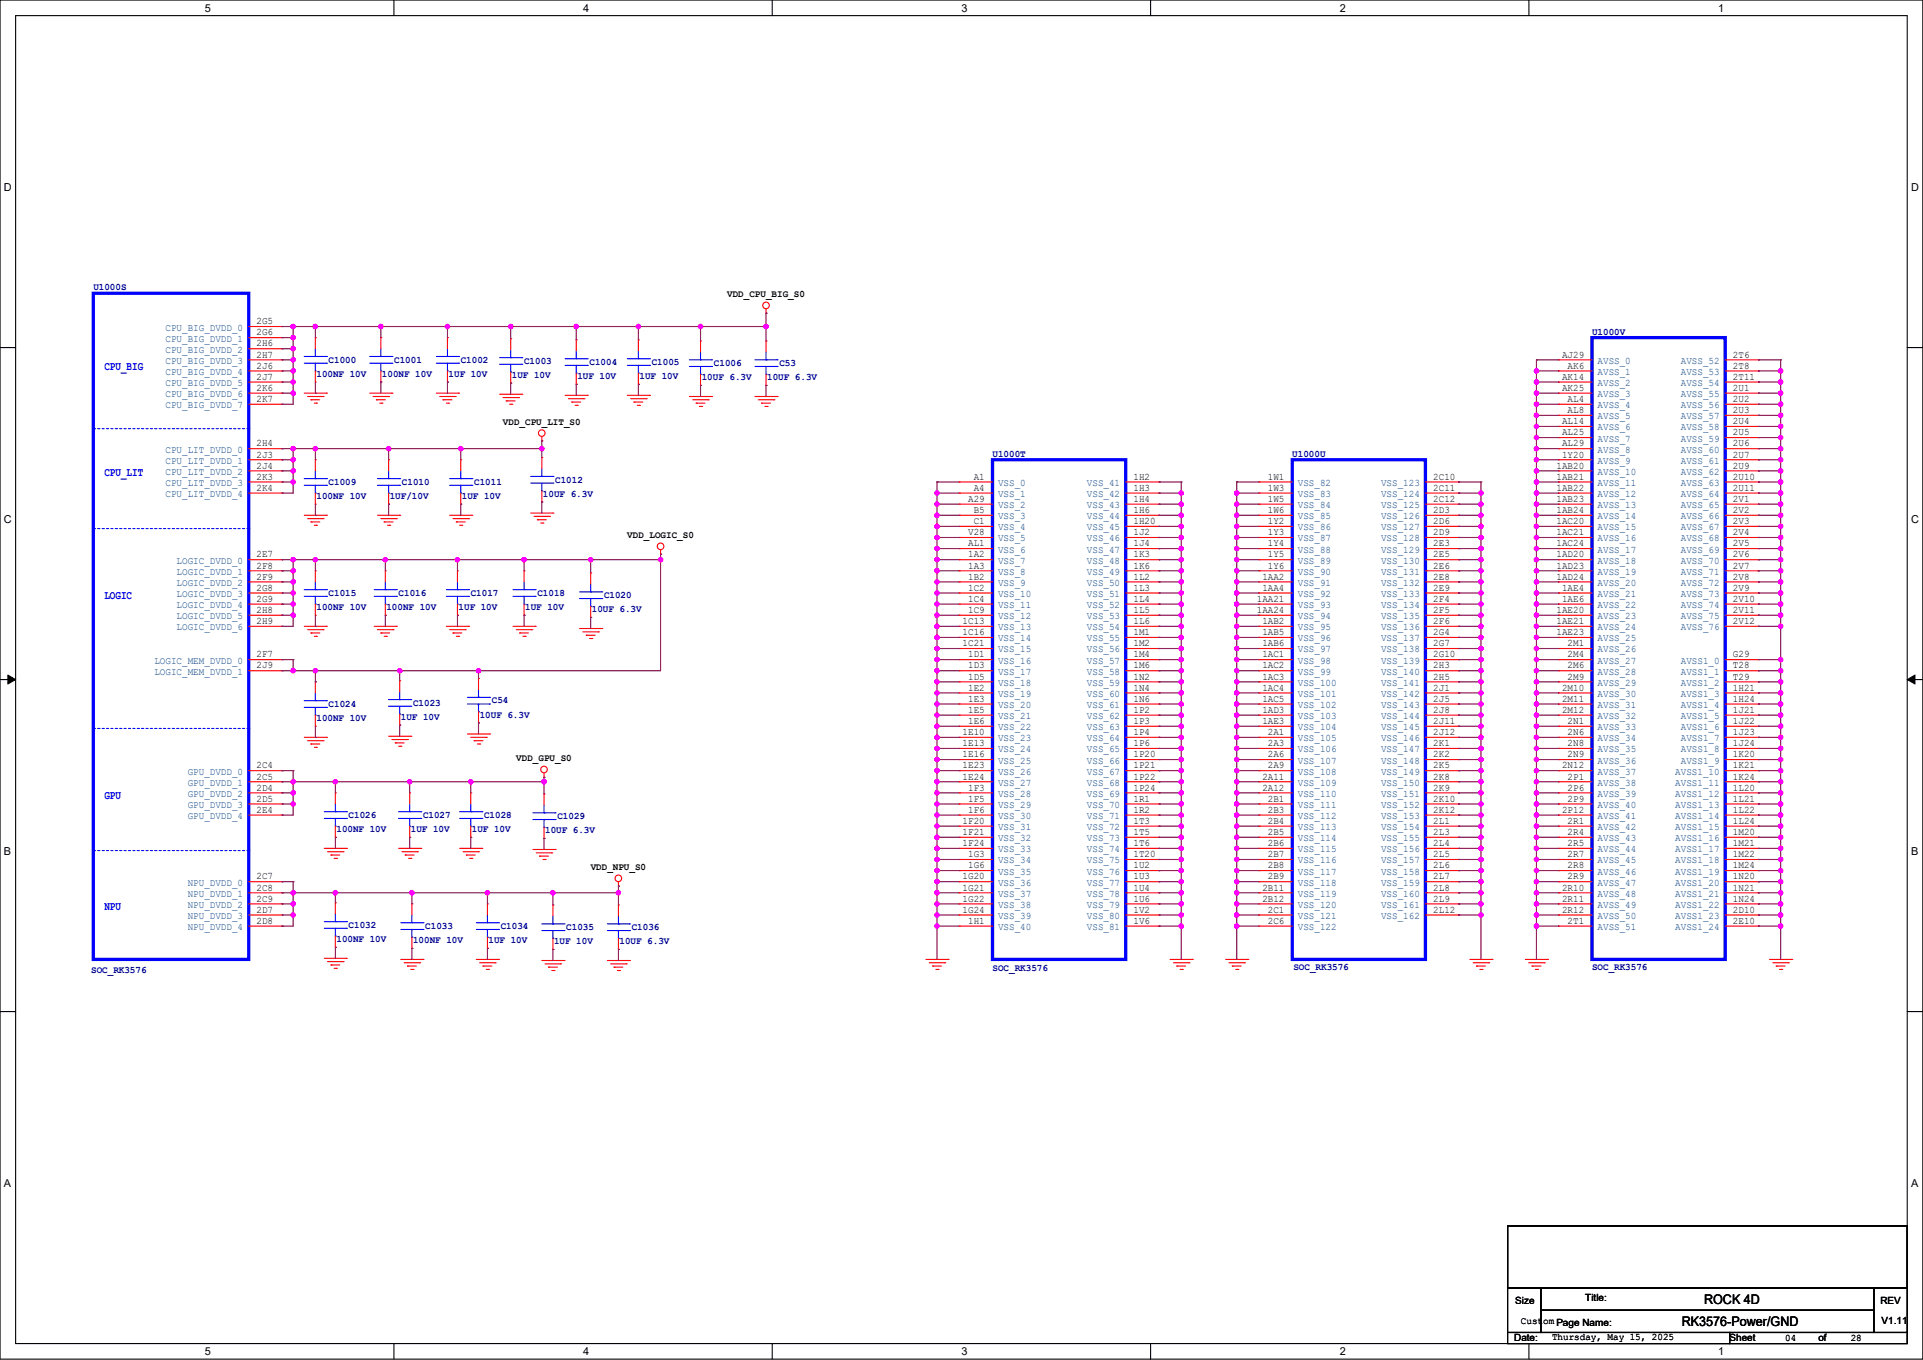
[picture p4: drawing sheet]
<svg xmlns="http://www.w3.org/2000/svg" width="594mm" height="420mm" viewBox="0 0 594 420" stroke-linecap="round" stroke-linejoin="round" font-family="sans-serif">
<defs><g id="words">
<g font-size="4.1">
<text x="526.4" y="402.8">ROCK 4D</text>
<text x="519.5" y="409.4">RK3576-Power/GND</text>
</g>
<g font-size="3.8" fill="#00f">
<text x="32.3" y="114.3">CPU_BIG</text>
<text x="32.3" y="146.9">CPU_LIT</text>
<text x="32.3" y="184.9">LOGIC</text>
<text x="32.3" y="246.6">GPU</text>
<text x="32.3" y="280.9">NPU</text>
</g>
<g font-size="3.4">
<text x="63.2" y="3.6">5</text>
<text x="180.1" y="3.6">4</text>
<text x="297" y="3.6">3</text>
<text x="413.8" y="3.6">2</text>
<text x="530.7" y="3.6">1</text>
<text x="1.2" y="59.1">D</text>
<text x="590.4" y="59.1">D</text>
<text x="1.2" y="161.6">C</text>
<text x="590.4" y="161.6">C</text>
<text x="1.2" y="264.2">B</text>
<text x="590.4" y="264.2">B</text>
<text x="1.2" y="366.7">A</text>
<text x="590.4" y="366.7">A</text>
<text x="63.2" y="418.5">5</text>
<text x="180.1" y="418.5">4</text>
<text x="297" y="418.5">3</text>
<text x="413.8" y="418.5">2</text>
<text x="530.7" y="418.5">1</text>
</g>
<g font-size="3.1" fill="#000080">
<text x="28.8" y="89.7">U1000S</text>
<text x="491.8" y="103.4">U1000V</text>
<text x="101.5" y="112">C1000</text>
<text x="121.8" y="112">C1001</text>
<text x="142.3" y="112">C1002</text>
<text x="161.9" y="112.3">C1003</text>
<text x="182.1" y="112.7">C1004</text>
<text x="201.3" y="112.7">C1005</text>
<text x="220.5" y="113">C1006</text>
<text x="240.8" y="113">C53</text>
<text x="97.8" y="116.5">100NF 10V</text>
<text x="118" y="116.5">100NF 10V</text>
<text x="138.6" y="116.5">1UF 10V</text>
<text x="158.1" y="116.8">1UF 10V</text>
<text x="178.3" y="117.1">1UF 10V</text>
<text x="197.5" y="117.1">1UF 10V</text>
<text x="216.8" y="117.5">10UF 6.3V</text>
<text x="237" y="117.5">10UF 6.3V</text>
<text x="306.6" y="141.1">U1000T</text>
<text x="399.2" y="141.1">U1000U</text>
<text x="101.5" y="149.7">C1009</text>
<text x="124.2" y="149.7">C1010</text>
<text x="146.5" y="149.7">C1011</text>
<text x="171.5" y="149">C1012</text>
<text x="97.8" y="154.2">100NF 10V</text>
<text x="120.4" y="154.2">1UF/10V</text>
<text x="142.7" y="154.2">1UF 10V</text>
<text x="167.7" y="153.5">10UF 6.3V</text>
<text x="101.5" y="184">C1015</text>
<text x="123.1" y="184">C1016</text>
<text x="145.4" y="184">C1017</text>
<text x="166" y="184">C1018</text>
<text x="186.6" y="184.7">C1020</text>
<text x="97.8" y="188.5">100NF 10V</text>
<text x="119.4" y="188.5">100NF 10V</text>
<text x="141.7" y="188.5">1UF 10V</text>
<text x="162.2" y="188.5">1UF 10V</text>
<text x="182.8" y="189.1">10UF 6.3V</text>
<text x="101.5" y="218.3">C1024</text>
<text x="127.6" y="218">C1023</text>
<text x="148.2" y="221.7">10UF 6.3V</text>
<text x="151.9" y="217.3">C54</text>
<text x="97.8" y="222.8">100NF 10V</text>
<text x="123.8" y="222.4">1UF 10V</text>
<text x="103.9" y="257">100NF 10V</text>
<text x="107.7" y="252.6">C1026</text>
<text x="126.9" y="257">1UF 10V</text>
<text x="130.7" y="252.6">C1027</text>
<text x="145.8" y="257">1UF 10V</text>
<text x="149.5" y="252.6">C1028</text>
<text x="168.4" y="257.4">10UF 6.3V</text>
<text x="172.2" y="252.9">C1029</text>
<text x="107.7" y="286.5">C1032</text>
<text x="131.4" y="286.9">C1033</text>
<text x="154.7" y="286.9">C1034</text>
<text x="174.9" y="287.2">C1035</text>
<text x="195.1" y="287.2">C1036</text>
<text x="103.9" y="291">100NF 10V</text>
<text x="127.6" y="291.3">100NF 10V</text>
<text x="150.9" y="291.3">1UF 10V</text>
<text x="171.1" y="291.7">1UF 10V</text>
<text x="191.4" y="291.7">10UF 6.3V</text>
<text x="306.6" y="299.9">SOC_RK3576</text>
<text x="399.5" y="299.6">SOC_RK3576</text>
<text x="491.8" y="299.6">SOC_RK3576</text>
<text x="28.2" y="300.6">SOC_RK3576</text>
</g>
<g font-size="3.1">
<text x="224.6" y="91.8">VDD_CPU_BIG_S0</text>
<text x="79.2" y="100.1">2G5</text>
<text x="79.2" y="103.6">2G6</text>
<text x="79.2" y="107">2H6</text>
<text x="79.2" y="110.4">2H7</text>
<text x="79.2" y="113.9">2J6</text>
<text x="482.5" y="110.4">AJ29</text>
<text x="484.2" y="113.9">AK6</text>
<text x="535.3" y="110.4">2T6</text>
<text x="535.3" y="113.9">2T8</text>
<text x="79.2" y="117.3">2J7</text>
<text x="482.5" y="117.3">AK14</text>
<text x="535.3" y="117.3">2T11</text>
<text x="79.2" y="120.7">2K6</text>
<text x="79.2" y="124.1">2K7</text>
<text x="482.5" y="120.7">AK25</text>
<text x="484.2" y="124.1">AL4</text>
<text x="535.3" y="120.7">2U1</text>
<text x="535.3" y="124.1">2U2</text>
<text x="155.4" y="131.2">VDD_CPU_LIT_S0</text>
<text x="482.5" y="131">AL14</text>
<text x="484.2" y="127.6">AL8</text>
<text x="535.3" y="127.6">2U3</text>
<text x="535.3" y="131">2U4</text>
<text x="79.2" y="137.9">2H4</text>
<text x="482.5" y="134.4">AL25</text>
<text x="482.5" y="137.9">AL29</text>
<text x="535.3" y="134.4">2U5</text>
<text x="535.3" y="137.9">2U6</text>
<text x="79.2" y="141.3">2J3</text>
<text x="482.5" y="141.3">1Y20</text>
<text x="535.3" y="141.3">2U7</text>
<text x="79.2" y="144.7">2J4</text>
<text x="79.2" y="148.1">2K3</text>
<text x="300.8" y="148.1">A1</text>
<text x="350.1" y="148.1">1H2</text>
<text x="391.6" y="148.1">1W1</text>
<text x="442.7" y="148.1">2C10</text>
<text x="480.8" y="144.7">1AB20</text>
<text x="480.8" y="148.1">1AB21</text>
<text x="535.3" y="144.7">2U9</text>
<text x="535.3" y="148.1">2U10</text>
<text x="79.2" y="151.6">2K4</text>
<text x="299.1" y="155">A29</text>
<text x="300.8" y="151.6">A4</text>
<text x="350.1" y="151.6">1H3</text>
<text x="350.1" y="155">1H4</text>
<text x="391.6" y="151.6">1W3</text>
<text x="391.6" y="155">1W5</text>
<text x="442.7" y="151.6">2C11</text>
<text x="442.7" y="155">2C12</text>
<text x="480.8" y="151.6">1AB22</text>
<text x="480.8" y="155">1AB23</text>
<text x="535.3" y="151.6">2U11</text>
<text x="535.3" y="155">2V1</text>
<text x="300.8" y="158.4">B5</text>
<text x="300.8" y="161.9">C1</text>
<text x="350.1" y="158.4">1H6</text>
<text x="350.1" y="161.9">1H20</text>
<text x="391.6" y="158.4">1W6</text>
<text x="391.6" y="161.9">1Y2</text>
<text x="442.7" y="158.4">2D3</text>
<text x="442.7" y="161.9">2D6</text>
<text x="480.8" y="158.4">1AB24</text>
<text x="480.8" y="161.9">1AC20</text>
<text x="535.3" y="158.4">2V2</text>
<text x="535.3" y="161.9">2V3</text>
<text x="193.8" y="166.2">VDD_LOGIC_S0</text>
<text x="299.1" y="165.3">V28</text>
<text x="350.1" y="165.3">1J2</text>
<text x="391.6" y="165.3">1Y3</text>
<text x="442.7" y="165.3">2D9</text>
<text x="480.8" y="165.3">1AC21</text>
<text x="535.3" y="165.3">2V4</text>
<text x="79.2" y="172.1">2E7</text>
<text x="299.1" y="168.7">AL1</text>
<text x="299.1" y="172.1">1A2</text>
<text x="350.1" y="168.7">1J4</text>
<text x="350.1" y="172.1">1K3</text>
<text x="391.6" y="168.7">1Y4</text>
<text x="391.6" y="172.1">1Y5</text>
<text x="442.7" y="168.7">2E3</text>
<text x="442.7" y="172.1">2E5</text>
<text x="480.8" y="168.7">1AC24</text>
<text x="480.8" y="172.1">1AD20</text>
<text x="535.3" y="168.7">2V5</text>
<text x="535.3" y="172.1">2V6</text>
<text x="79.2" y="175.6">2F8</text>
<text x="79.2" y="179">2F9</text>
<text x="299.1" y="175.6">1A3</text>
<text x="299.1" y="179">1B2</text>
<text x="350.1" y="175.6">1K6</text>
<text x="350.1" y="179">1L2</text>
<text x="389.9" y="179">1AA2</text>
<text x="391.6" y="175.6">1Y6</text>
<text x="442.7" y="175.6">2E6</text>
<text x="442.7" y="179">2E8</text>
<text x="480.8" y="175.6">1AD23</text>
<text x="480.8" y="179">1AD24</text>
<text x="535.3" y="175.6">2V7</text>
<text x="535.3" y="179">2V8</text>
<text x="79.2" y="182.4">2G8</text>
<text x="79.2" y="185.9">2G9</text>
<text x="299.1" y="182.4">1C2</text>
<text x="299.1" y="185.9">1C4</text>
<text x="350.1" y="182.4">1L3</text>
<text x="350.1" y="185.9">1L4</text>
<text x="388.2" y="185.9">1AA21</text>
<text x="389.9" y="182.4">1AA4</text>
<text x="442.7" y="182.4">2E9</text>
<text x="442.7" y="185.9">2F4</text>
<text x="482.5" y="182.4">1AE4</text>
<text x="482.5" y="185.9">1AE6</text>
<text x="535.3" y="182.4">2V9</text>
<text x="535.3" y="185.9">2V10</text>
<text x="79.2" y="189.3">2H8</text>
<text x="299.1" y="189.3">1C9</text>
<text x="350.1" y="189.3">1L5</text>
<text x="388.2" y="189.3">1AA24</text>
<text x="442.7" y="189.3">2F5</text>
<text x="480.8" y="189.3">1AE20</text>
<text x="535.3" y="189.3">2V11</text>
<text x="79.2" y="192.7">2H9</text>
<text x="297.3" y="192.7">1C13</text>
<text x="297.3" y="196.2">1C16</text>
<text x="350.1" y="192.7">1L6</text>
<text x="350.1" y="196.2">1M1</text>
<text x="389.9" y="192.7">1AB2</text>
<text x="389.9" y="196.2">1AB5</text>
<text x="442.7" y="192.7">2F6</text>
<text x="442.7" y="196.2">2G4</text>
<text x="480.8" y="192.7">1AE21</text>
<text x="480.8" y="196.2">1AE23</text>
<text x="535.3" y="192.7">2V12</text>
<text x="79.2" y="203">2F7</text>
<text x="297.3" y="199.6">1C21</text>
<text x="299.1" y="203">1D1</text>
<text x="350.1" y="199.6">1M2</text>
<text x="350.1" y="203">1M4</text>
<text x="389.9" y="199.6">1AB6</text>
<text x="389.9" y="203">1AC1</text>
<text x="442.7" y="199.6">2G7</text>
<text x="442.7" y="203">2G10</text>
<text x="484.2" y="199.6">2M1</text>
<text x="484.2" y="203">2M4</text>
<text x="535.3" y="203">G29</text>
<text x="79.2" y="206.4">2J9</text>
<text x="299.1" y="206.4">1D3</text>
<text x="299.1" y="209.9">1D5</text>
<text x="350.1" y="206.4">1M6</text>
<text x="350.1" y="209.9">1N2</text>
<text x="389.9" y="206.4">1AC2</text>
<text x="389.9" y="209.9">1AC3</text>
<text x="442.7" y="206.4">2H3</text>
<text x="442.7" y="209.9">2H5</text>
<text x="484.2" y="206.4">2M6</text>
<text x="484.2" y="209.9">2M9</text>
<text x="535.3" y="206.4">T28</text>
<text x="535.3" y="209.9">T29</text>
<text x="299.1" y="213.3">1E2</text>
<text x="350.1" y="213.3">1N4</text>
<text x="389.9" y="213.3">1AC4</text>
<text x="442.7" y="213.3">2J1</text>
<text x="482.5" y="213.3">2M10</text>
<text x="535.3" y="213.3">1H21</text>
<text x="299.1" y="216.7">1E3</text>
<text x="299.1" y="220.2">1E5</text>
<text x="350.1" y="216.7">1N6</text>
<text x="350.1" y="220.2">1P2</text>
<text x="389.9" y="216.7">1AC5</text>
<text x="389.9" y="220.2">1AD3</text>
<text x="442.7" y="216.7">2J5</text>
<text x="442.7" y="220.2">2J8</text>
<text x="482.5" y="216.7">2M11</text>
<text x="482.5" y="220.2">2M12</text>
<text x="535.3" y="216.7">1H24</text>
<text x="535.3" y="220.2">1J21</text>
<text x="297.3" y="227">1E10</text>
<text x="299.1" y="223.6">1E6</text>
<text x="350.1" y="223.6">1P3</text>
<text x="350.1" y="227">1P4</text>
<text x="389.9" y="223.6">1AE3</text>
<text x="391.6" y="227">2A1</text>
<text x="442.7" y="223.6">2J11</text>
<text x="442.7" y="227">2J12</text>
<text x="484.2" y="223.6">2N1</text>
<text x="484.2" y="227">2N6</text>
<text x="535.3" y="223.6">1J22</text>
<text x="535.3" y="227">1J23</text>
<text x="297.3" y="230.4">1E13</text>
<text x="297.3" y="233.9">1E16</text>
<text x="350.1" y="230.4">1P6</text>
<text x="350.1" y="233.9">1P20</text>
<text x="391.6" y="230.4">2A3</text>
<text x="391.6" y="233.9">2A6</text>
<text x="442.7" y="230.4">2K1</text>
<text x="442.7" y="233.9">2K2</text>
<text x="484.2" y="230.4">2N8</text>
<text x="484.2" y="233.9">2N9</text>
<text x="535.3" y="230.4">1J24</text>
<text x="535.3" y="233.9">1K20</text>
<text x="79.2" y="237.3">2C4</text>
<text x="159.5" y="235.1">VDD_GPU_S0</text>
<text x="297.3" y="237.3">1E23</text>
<text x="350.1" y="237.3">1P21</text>
<text x="391.6" y="237.3">2A9</text>
<text x="442.7" y="237.3">2K5</text>
<text x="482.5" y="237.3">2N12</text>
<text x="535.3" y="237.3">1K21</text>
<text x="79.2" y="240.7">2C5</text>
<text x="79.2" y="244.2">2D4</text>
<text x="297.3" y="240.7">1E24</text>
<text x="299.1" y="244.2">1F3</text>
<text x="350.1" y="240.7">1P22</text>
<text x="350.1" y="244.2">1P24</text>
<text x="389.9" y="240.7">2A11</text>
<text x="389.9" y="244.2">2A12</text>
<text x="442.7" y="240.7">2K8</text>
<text x="442.7" y="244.2">2K9</text>
<text x="484.2" y="240.7">2P1</text>
<text x="484.2" y="244.2">2P6</text>
<text x="535.3" y="240.7">1K24</text>
<text x="535.3" y="244.2">1L20</text>
<text x="79.2" y="247.6">2D5</text>
<text x="79.2" y="251">2E4</text>
<text x="299.1" y="247.6">1F5</text>
<text x="299.1" y="251">1F6</text>
<text x="350.1" y="247.6">1R1</text>
<text x="350.1" y="251">1R2</text>
<text x="391.6" y="247.6">2B1</text>
<text x="391.6" y="251">2B3</text>
<text x="442.7" y="247.6">2K10</text>
<text x="442.7" y="251">2K12</text>
<text x="482.5" y="251">2P12</text>
<text x="484.2" y="247.6">2P9</text>
<text x="535.3" y="247.6">1L21</text>
<text x="535.3" y="251">1L22</text>
<text x="297.3" y="254.4">1F20</text>
<text x="297.3" y="257.9">1F21</text>
<text x="350.1" y="254.4">1T3</text>
<text x="350.1" y="257.9">1T5</text>
<text x="391.6" y="254.4">2B4</text>
<text x="391.6" y="257.9">2B5</text>
<text x="442.7" y="254.4">2L1</text>
<text x="442.7" y="257.9">2L3</text>
<text x="484.2" y="254.4">2R1</text>
<text x="484.2" y="257.9">2R4</text>
<text x="535.3" y="254.4">1L24</text>
<text x="535.3" y="257.9">1M20</text>
<text x="297.3" y="261.3">1F24</text>
<text x="350.1" y="261.3">1T6</text>
<text x="391.6" y="261.3">2B6</text>
<text x="442.7" y="261.3">2L4</text>
<text x="484.2" y="261.3">2R5</text>
<text x="535.3" y="261.3">1M21</text>
<text x="182.5" y="268.7">VDD_NPU_S0</text>
<text x="299.1" y="264.7">1G3</text>
<text x="299.1" y="268.2">1G6</text>
<text x="350.1" y="264.7">1T20</text>
<text x="350.1" y="268.2">1U2</text>
<text x="391.6" y="264.7">2B7</text>
<text x="391.6" y="268.2">2B8</text>
<text x="442.7" y="264.7">2L5</text>
<text x="442.7" y="268.2">2L6</text>
<text x="484.2" y="264.7">2R7</text>
<text x="484.2" y="268.2">2R8</text>
<text x="535.3" y="264.7">1M22</text>
<text x="535.3" y="268.2">1M24</text>
<text x="79.2" y="271.6">2C7</text>
<text x="79.2" y="275">2C8</text>
<text x="297.3" y="271.6">1G20</text>
<text x="297.3" y="275">1G21</text>
<text x="350.1" y="271.6">1U3</text>
<text x="350.1" y="275">1U4</text>
<text x="389.9" y="275">2B11</text>
<text x="391.6" y="271.6">2B9</text>
<text x="442.7" y="271.6">2L7</text>
<text x="442.7" y="275">2L8</text>
<text x="482.5" y="275">2R10</text>
<text x="484.2" y="271.6">2R9</text>
<text x="535.3" y="271.6">1N20</text>
<text x="535.3" y="275">1N21</text>
<text x="79.2" y="278.4">2C9</text>
<text x="79.2" y="281.9">2D7</text>
<text x="297.3" y="278.4">1G22</text>
<text x="297.3" y="281.9">1G24</text>
<text x="350.1" y="278.4">1U6</text>
<text x="350.1" y="281.9">1V2</text>
<text x="389.9" y="278.4">2B12</text>
<text x="391.6" y="281.9">2C1</text>
<text x="442.7" y="278.4">2L9</text>
<text x="442.7" y="281.9">2L12</text>
<text x="482.5" y="278.4">2R11</text>
<text x="482.5" y="281.9">2R12</text>
<text x="535.3" y="278.4">1N24</text>
<text x="535.3" y="281.9">2D10</text>
<text x="79.2" y="285.3">2D8</text>
<text x="299.1" y="285.3">1H1</text>
<text x="350.1" y="285.3">1V6</text>
<text x="391.6" y="285.3">2C6</text>
<text x="484.2" y="285.3">2T1</text>
<text x="535.3" y="285.3">2E10</text>
<text x="489.7" y="401.9">Title:</text>
<text x="468.1" y="402.6">Size</text>
<text x="580.9" y="402.6">REV</text>
<text x="469.8" y="408.8">Custom Page Name:</text>
<text x="479.4" y="413.9">Thursday, May 15, 2025</text>
<text x="581.2" y="408.8">V1.11</text>
<text x="467.7" y="414.3">Date:</text>
<text x="534.2" y="414.3">Sheet</text>
<text x="551.4" y="414.3">04</text>
<text x="561.7" y="414.3">of</text>
<text x="571.7" y="414.3">28</text>
</g>
<g font-size="3.1" fill="#004080">
<text x="51.1" y="102.1">CPU_BIG_DVDD_0</text>
<text x="51.1" y="105.5">CPU_BIG_DVDD_1</text>
<text x="51.1" y="108.9">CPU_BIG_DVDD_2</text>
<text x="51.1" y="112.4">CPU_BIG_DVDD_3</text>
<text x="493.5" y="112.4">AVSS_0</text>
<text x="519.2" y="112.4">AVSS_52</text>
<text x="51.1" y="115.8">CPU_BIG_DVDD_4</text>
<text x="51.1" y="119.2">CPU_BIG_DVDD_5</text>
<text x="493.5" y="119.2">AVSS_2</text>
<text x="493.5" y="115.8">AVSS_1</text>
<text x="519.2" y="115.8">AVSS_53</text>
<text x="519.2" y="119.2">AVSS_54</text>
<text x="51.1" y="122.6">CPU_BIG_DVDD_6</text>
<text x="493.5" y="122.6">AVSS_3</text>
<text x="519.2" y="122.6">AVSS_55</text>
<text x="51.1" y="126.1">CPU_BIG_DVDD_7</text>
<text x="493.5" y="126.1">AVSS_4</text>
<text x="493.5" y="129.5">AVSS_5</text>
<text x="519.2" y="126.1">AVSS_56</text>
<text x="519.2" y="129.5">AVSS_57</text>
<text x="493.5" y="132.9">AVSS_6</text>
<text x="493.5" y="136.4">AVSS_7</text>
<text x="519.2" y="132.9">AVSS_58</text>
<text x="519.2" y="136.4">AVSS_59</text>
<text x="51.1" y="139.8">CPU_LIT_DVDD_0</text>
<text x="51.1" y="143.2">CPU_LIT_DVDD_1</text>
<text x="493.5" y="139.8">AVSS_8</text>
<text x="493.5" y="143.2">AVSS_9</text>
<text x="519.2" y="139.8">AVSS_60</text>
<text x="519.2" y="143.2">AVSS_61</text>
<text x="51.1" y="146.6">CPU_LIT_DVDD_2</text>
<text x="493.5" y="146.6">AVSS_10</text>
<text x="519.2" y="146.6">AVSS_62</text>
<text x="51.1" y="150.1">CPU_LIT_DVDD_3</text>
<text x="51.1" y="153.5">CPU_LIT_DVDD_4</text>
<text x="308.3" y="150.1">VSS_0</text>
<text x="308.3" y="153.5">VSS_1</text>
<text x="335.7" y="150.1">VSS_41</text>
<text x="335.7" y="153.5">VSS_42</text>
<text x="400.9" y="150.1">VSS_82</text>
<text x="400.9" y="153.5">VSS_83</text>
<text x="426.6" y="150.1">VSS_123</text>
<text x="426.6" y="153.5">VSS_124</text>
<text x="493.5" y="150.1">AVSS_11</text>
<text x="493.5" y="153.5">AVSS_12</text>
<text x="519.2" y="150.1">AVSS_63</text>
<text x="519.2" y="153.5">AVSS_64</text>
<text x="308.3" y="156.9">VSS_2</text>
<text x="308.3" y="160.4">VSS_3</text>
<text x="335.7" y="156.9">VSS_43</text>
<text x="335.7" y="160.4">VSS_44</text>
<text x="400.9" y="156.9">VSS_84</text>
<text x="400.9" y="160.4">VSS_85</text>
<text x="426.6" y="156.9">VSS_125</text>
<text x="426.6" y="160.4">VSS_126</text>
<text x="493.5" y="156.9">AVSS_13</text>
<text x="493.5" y="160.4">AVSS_14</text>
<text x="519.2" y="156.9">AVSS_65</text>
<text x="519.2" y="160.4">AVSS_66</text>
<text x="308.3" y="163.8">VSS_4</text>
<text x="308.3" y="167.2">VSS_5</text>
<text x="335.7" y="163.8">VSS_45</text>
<text x="335.7" y="167.2">VSS_46</text>
<text x="400.9" y="163.8">VSS_86</text>
<text x="400.9" y="167.2">VSS_87</text>
<text x="426.6" y="163.8">VSS_127</text>
<text x="426.6" y="167.2">VSS_128</text>
<text x="493.5" y="163.8">AVSS_15</text>
<text x="493.5" y="167.2">AVSS_16</text>
<text x="519.2" y="163.8">AVSS_67</text>
<text x="519.2" y="167.2">AVSS_68</text>
<text x="308.3" y="170.6">VSS_6</text>
<text x="335.7" y="170.6">VSS_47</text>
<text x="400.9" y="170.6">VSS_88</text>
<text x="426.6" y="170.6">VSS_129</text>
<text x="493.5" y="170.6">AVSS_17</text>
<text x="519.2" y="170.6">AVSS_69</text>
<text x="54.5" y="174.1">LOGIC_DVDD_0</text>
<text x="54.5" y="177.5">LOGIC_DVDD_1</text>
<text x="308.3" y="174.1">VSS_7</text>
<text x="308.3" y="177.5">VSS_8</text>
<text x="335.7" y="174.1">VSS_48</text>
<text x="335.7" y="177.5">VSS_49</text>
<text x="400.9" y="174.1">VSS_89</text>
<text x="400.9" y="177.5">VSS_90</text>
<text x="426.6" y="174.1">VSS_130</text>
<text x="426.6" y="177.5">VSS_131</text>
<text x="493.5" y="174.1">AVSS_18</text>
<text x="493.5" y="177.5">AVSS_19</text>
<text x="519.2" y="174.1">AVSS_70</text>
<text x="519.2" y="177.5">AVSS_71</text>
<text x="54.5" y="180.9">LOGIC_DVDD_2</text>
<text x="54.5" y="184.4">LOGIC_DVDD_3</text>
<text x="308.3" y="180.9">VSS_9</text>
<text x="308.3" y="184.4">VSS_10</text>
<text x="335.7" y="180.9">VSS_50</text>
<text x="335.7" y="184.4">VSS_51</text>
<text x="400.9" y="180.9">VSS_91</text>
<text x="400.9" y="184.4">VSS_92</text>
<text x="426.6" y="180.9">VSS_132</text>
<text x="426.6" y="184.4">VSS_133</text>
<text x="493.5" y="180.9">AVSS_20</text>
<text x="493.5" y="184.4">AVSS_21</text>
<text x="519.2" y="180.9">AVSS_72</text>
<text x="519.2" y="184.4">AVSS_73</text>
<text x="54.5" y="187.8">LOGIC_DVDD_4</text>
<text x="54.5" y="191.2">LOGIC_DVDD_5</text>
<text x="308.3" y="187.8">VSS_11</text>
<text x="308.3" y="191.2">VSS_12</text>
<text x="335.7" y="187.8">VSS_52</text>
<text x="335.7" y="191.2">VSS_53</text>
<text x="400.9" y="187.8">VSS_93</text>
<text x="400.9" y="191.2">VSS_94</text>
<text x="426.6" y="187.8">VSS_134</text>
<text x="426.6" y="191.2">VSS_135</text>
<text x="493.5" y="187.8">AVSS_22</text>
<text x="493.5" y="191.2">AVSS_23</text>
<text x="519.2" y="187.8">AVSS_74</text>
<text x="519.2" y="191.2">AVSS_75</text>
<text x="54.5" y="194.6">LOGIC_DVDD_6</text>
<text x="308.3" y="194.6">VSS_13</text>
<text x="335.7" y="194.6">VSS_54</text>
<text x="400.9" y="194.6">VSS_95</text>
<text x="426.6" y="194.6">VSS_136</text>
<text x="493.5" y="194.6">AVSS_24</text>
<text x="519.2" y="194.6">AVSS_76</text>
<text x="308.3" y="198.1">VSS_14</text>
<text x="308.3" y="201.5">VSS_15</text>
<text x="335.7" y="198.1">VSS_55</text>
<text x="335.7" y="201.5">VSS_56</text>
<text x="400.9" y="198.1">VSS_96</text>
<text x="400.9" y="201.5">VSS_97</text>
<text x="426.6" y="198.1">VSS_137</text>
<text x="426.6" y="201.5">VSS_138</text>
<text x="493.5" y="198.1">AVSS_25</text>
<text x="493.5" y="201.5">AVSS_26</text>
<text x="47.7" y="204.9">LOGIC_MEM_DVDD_0</text>
<text x="47.7" y="208.4">LOGIC_MEM_DVDD_1</text>
<text x="308.3" y="204.9">VSS_16</text>
<text x="308.3" y="208.4">VSS_17</text>
<text x="335.7" y="204.9">VSS_57</text>
<text x="335.7" y="208.4">VSS_58</text>
<text x="400.9" y="204.9">VSS_98</text>
<text x="400.9" y="208.4">VSS_99</text>
<text x="426.6" y="204.9">VSS_139</text>
<text x="426.6" y="208.4">VSS_140</text>
<text x="493.5" y="204.9">AVSS_27</text>
<text x="493.5" y="208.4">AVSS_28</text>
<text x="519.2" y="204.9">AVSS1_0</text>
<text x="519.2" y="208.4">AVSS1_1</text>
<text x="308.3" y="211.8">VSS_18</text>
<text x="308.3" y="215.2">VSS_19</text>
<text x="335.7" y="211.8">VSS_59</text>
<text x="335.7" y="215.2">VSS_60</text>
<text x="400.9" y="211.8">VSS_100</text>
<text x="400.9" y="215.2">VSS_101</text>
<text x="426.6" y="211.8">VSS_141</text>
<text x="426.6" y="215.2">VSS_142</text>
<text x="493.5" y="211.8">AVSS_29</text>
<text x="493.5" y="215.2">AVSS_30</text>
<text x="519.2" y="211.8">AVSS1_2</text>
<text x="519.2" y="215.2">AVSS1_3</text>
<text x="308.3" y="218.7">VSS_20</text>
<text x="335.7" y="218.7">VSS_61</text>
<text x="400.9" y="218.7">VSS_102</text>
<text x="426.6" y="218.7">VSS_143</text>
<text x="493.5" y="218.7">AVSS_31</text>
<text x="519.2" y="218.7">AVSS1_4</text>
<text x="308.3" y="222.1">VSS_21</text>
<text x="308.3" y="225.5">VSS_22</text>
<text x="335.7" y="222.1">VSS_62</text>
<text x="335.7" y="225.5">VSS_63</text>
<text x="400.9" y="222.1">VSS_103</text>
<text x="400.9" y="225.5">VSS_104</text>
<text x="426.6" y="222.1">VSS_144</text>
<text x="426.6" y="225.5">VSS_145</text>
<text x="493.5" y="222.1">AVSS_32</text>
<text x="493.5" y="225.5">AVSS_33</text>
<text x="519.2" y="222.1">AVSS1_5</text>
<text x="519.2" y="225.5">AVSS1_6</text>
<text x="308.3" y="228.9">VSS_23</text>
<text x="308.3" y="232.4">VSS_24</text>
<text x="335.7" y="228.9">VSS_64</text>
<text x="335.7" y="232.4">VSS_65</text>
<text x="400.9" y="228.9">VSS_105</text>
<text x="400.9" y="232.4">VSS_106</text>
<text x="426.6" y="228.9">VSS_146</text>
<text x="426.6" y="232.4">VSS_147</text>
<text x="493.5" y="228.9">AVSS_34</text>
<text x="493.5" y="232.4">AVSS_35</text>
<text x="519.2" y="228.9">AVSS1_7</text>
<text x="519.2" y="232.4">AVSS1_8</text>
<text x="58" y="239.2">GPU_DVDD_0</text>
<text x="308.3" y="235.8">VSS_25</text>
<text x="308.3" y="239.2">VSS_26</text>
<text x="335.7" y="235.8">VSS_66</text>
<text x="335.7" y="239.2">VSS_67</text>
<text x="400.9" y="235.8">VSS_107</text>
<text x="400.9" y="239.2">VSS_108</text>
<text x="426.6" y="235.8">VSS_148</text>
<text x="426.6" y="239.2">VSS_149</text>
<text x="493.5" y="235.8">AVSS_36</text>
<text x="493.5" y="239.2">AVSS_37</text>
<text x="517.5" y="239.2">AVSS1_10</text>
<text x="519.2" y="235.8">AVSS1_9</text>
<text x="58" y="242.7">GPU_DVDD_1</text>
<text x="308.3" y="242.7">VSS_27</text>
<text x="335.7" y="242.7">VSS_68</text>
<text x="400.9" y="242.7">VSS_109</text>
<text x="426.6" y="242.7">VSS_150</text>
<text x="493.5" y="242.7">AVSS_38</text>
<text x="517.5" y="242.7">AVSS1_11</text>
<text x="58" y="246.1">GPU_DVDD_2</text>
<text x="58" y="249.5">GPU_DVDD_3</text>
<text x="308.3" y="246.1">VSS_28</text>
<text x="308.3" y="249.5">VSS_29</text>
<text x="335.7" y="246.1">VSS_69</text>
<text x="335.7" y="249.5">VSS_70</text>
<text x="400.9" y="246.1">VSS_110</text>
<text x="400.9" y="249.5">VSS_111</text>
<text x="426.6" y="246.1">VSS_151</text>
<text x="426.6" y="249.5">VSS_152</text>
<text x="493.5" y="246.1">AVSS_39</text>
<text x="493.5" y="249.5">AVSS_40</text>
<text x="517.5" y="246.1">AVSS1_12</text>
<text x="517.5" y="249.5">AVSS1_13</text>
<text x="58" y="252.9">GPU_DVDD_4</text>
<text x="308.3" y="252.9">VSS_30</text>
<text x="308.3" y="256.4">VSS_31</text>
<text x="335.7" y="252.9">VSS_71</text>
<text x="335.7" y="256.4">VSS_72</text>
<text x="400.9" y="252.9">VSS_112</text>
<text x="400.9" y="256.4">VSS_113</text>
<text x="426.6" y="252.9">VSS_153</text>
<text x="426.6" y="256.4">VSS_154</text>
<text x="493.5" y="252.9">AVSS_41</text>
<text x="493.5" y="256.4">AVSS_42</text>
<text x="517.5" y="252.9">AVSS1_14</text>
<text x="517.5" y="256.4">AVSS1_15</text>
<text x="308.3" y="259.8">VSS_32</text>
<text x="308.3" y="263.2">VSS_33</text>
<text x="335.7" y="259.8">VSS_73</text>
<text x="335.7" y="263.2">VSS_74</text>
<text x="400.9" y="259.8">VSS_114</text>
<text x="400.9" y="263.2">VSS_115</text>
<text x="426.6" y="259.8">VSS_155</text>
<text x="426.6" y="263.2">VSS_156</text>
<text x="493.5" y="259.8">AVSS_43</text>
<text x="493.5" y="263.2">AVSS_44</text>
<text x="517.5" y="259.8">AVSS1_16</text>
<text x="517.5" y="263.2">AVSS1_17</text>
<text x="308.3" y="266.7">VSS_34</text>
<text x="335.7" y="266.7">VSS_75</text>
<text x="400.9" y="266.7">VSS_116</text>
<text x="426.6" y="266.7">VSS_157</text>
<text x="493.5" y="266.7">AVSS_45</text>
<text x="517.5" y="266.7">AVSS1_18</text>
<text x="58" y="273.5">NPU_DVDD_0</text>
<text x="308.3" y="270.1">VSS_35</text>
<text x="308.3" y="273.5">VSS_36</text>
<text x="335.7" y="270.1">VSS_76</text>
<text x="335.7" y="273.5">VSS_77</text>
<text x="400.9" y="270.1">VSS_117</text>
<text x="400.9" y="273.5">VSS_118</text>
<text x="426.6" y="270.1">VSS_158</text>
<text x="426.6" y="273.5">VSS_159</text>
<text x="493.5" y="270.1">AVSS_46</text>
<text x="493.5" y="273.5">AVSS_47</text>
<text x="517.5" y="270.1">AVSS1_19</text>
<text x="517.5" y="273.5">AVSS1_20</text>
<text x="58" y="276.9">NPU_DVDD_1</text>
<text x="58" y="280.4">NPU_DVDD_2</text>
<text x="308.3" y="276.9">VSS_37</text>
<text x="308.3" y="280.4">VSS_38</text>
<text x="335.7" y="276.9">VSS_78</text>
<text x="335.7" y="280.4">VSS_79</text>
<text x="400.9" y="276.9">VSS_119</text>
<text x="400.9" y="280.4">VSS_120</text>
<text x="426.6" y="276.9">VSS_160</text>
<text x="426.6" y="280.4">VSS_161</text>
<text x="493.5" y="276.9">AVSS_48</text>
<text x="493.5" y="280.4">AVSS_49</text>
<text x="517.5" y="276.9">AVSS1_21</text>
<text x="517.5" y="280.4">AVSS1_22</text>
<text x="58" y="283.8">NPU_DVDD_3</text>
<text x="58" y="287.2">NPU_DVDD_4</text>
<text x="308.3" y="283.8">VSS_39</text>
<text x="308.3" y="287.2">VSS_40</text>
<text x="335.7" y="283.8">VSS_80</text>
<text x="335.7" y="287.2">VSS_81</text>
<text x="400.9" y="283.8">VSS_121</text>
<text x="400.9" y="287.2">VSS_122</text>
<text x="426.6" y="283.8">VSS_162</text>
<text x="493.5" y="283.8">AVSS_50</text>
<text x="493.5" y="287.2">AVSS_51</text>
<text x="517.5" y="283.8">AVSS1_23</text>
<text x="517.5" y="287.2">AVSS1_24</text>
</g>
</g></defs>
<path d="M0 0h593.9v419.7h-593.9zM4.8 4.8h584.3v410.1h-584.3z" fill="none" stroke="#000" stroke-width=".34"/>
<g fill="#fff">
<path d="M63.2 .5h1.9v3.8h-1.9z"/>
<path d="M63.2 415.5h1.9v3.7h-1.9z"/>
</g>
<path d="M121.7 0v4.8M121.7 414.9v4.8" fill="none" stroke="#000" stroke-width=".34"/>
<g fill="#fff">
<path d="M180.1 .5h1.9v3.8h-1.9z"/>
<path d="M180.1 415.5h1.9v3.7h-1.9z"/>
</g>
<path d="M238.5 0v4.8M238.5 414.9v4.8" fill="none" stroke="#000" stroke-width=".34"/>
<g fill="#fff">
<path d="M297 .5h1.9v3.8h-1.9z"/>
<path d="M297 415.5h1.9v3.7h-1.9z"/>
</g>
<path d="M355.4 0v4.8M355.4 414.9v4.8" fill="none" stroke="#000" stroke-width=".34"/>
<g fill="#fff">
<path d="M413.8 .5h1.9v3.8h-1.9z"/>
<path d="M413.8 415.5h1.9v3.7h-1.9z"/>
</g>
<path d="M472.3 0v4.8M472.3 414.9v4.8" fill="none" stroke="#000" stroke-width=".34"/>
<g fill="#fff">
<path d="M530.7 .5h1.9v3.8h-1.9z"/>
<path d="M530.7 415.5h1.9v3.7h-1.9z"/>
<path d="M1.2 56.1h2.5v3.7h-2.5z"/>
<path d="M590.3 56.1h2.5v3.7h-2.5z"/>
<path d="M1.2 158.6h2.5v3.7h-2.5z"/>
<path d="M590.3 158.6h2.5v3.7h-2.5z"/>
</g>
<path d="M0 107.3h4.8M589.1 107.3h4.8" fill="none" stroke="#000" stroke-width=".34"/>
<g fill="#fff">
<path d="M1.2 261.1h2.3v3.8h-2.3z"/>
<path d="M590.3 261.1h2.3v3.8h-2.3z"/>
</g>
<path d="M0 209.9h4.8M589.1 209.9h4.8" fill="none" stroke="#000" stroke-width=".34"/>
<path d="M2.4 208.5l2.4 1.4-2.4 1.3zM589.1 209.9l2.4-1.4v2.7z" fill="#000" stroke="#000" stroke-width=".31"/>
<g fill="#fff">
<path d="M1.2 363.6h2.3v3.8h-2.3z"/>
<path d="M590.3 363.6h2.3v3.8h-2.3z"/>
</g>
<path d="M0 312.4h4.8M589.1 312.4h4.8" fill="none" stroke="#000" stroke-width=".34"/>
<path d="M286 296.3h6.9" fill="none" stroke="#f00" stroke-width=".34"/>
<circle cx="292.9" cy="296.3" r=".17" fill="#f00"/>
<path d="M287 297.3h4.8" fill="none" stroke="#f00" stroke-width=".34"/>
<circle cx="291.8" cy="297.3" r=".17" fill="#f00"/>
<path d="M288.1 298.3h2.7" fill="none" stroke="#f00" stroke-width=".34"/>
<circle cx="288.1" cy="298.3" r=".17" fill="#f00"/>
<path d="M289.1 299.4h.7" fill="none" stroke="#f00" stroke-width=".34"/>
<circle cx="289.8" cy="299.4" r=".17" fill="#f00"/>
<path d="M361.4 296.3h6.9" fill="none" stroke="#f00" stroke-width=".34"/>
<circle cx="368.3" cy="296.3" r=".17" fill="#f00"/>
<path d="M362.5 297.3h4.8" fill="none" stroke="#f00" stroke-width=".34"/>
<circle cx="367.3" cy="297.3" r=".17" fill="#f00"/>
<path d="M363.5 298.3h2.7" fill="none" stroke="#f00" stroke-width=".34"/>
<circle cx="363.5" cy="298.3" r=".17" fill="#f00"/>
<path d="M364.5 299.4h.7" fill="none" stroke="#f00" stroke-width=".34"/>
<circle cx="365.2" cy="299.4" r=".17" fill="#f00"/>
<path d="M168 238.7v1.4" fill="none" stroke="#f00" stroke-width=".34"/>
<circle cx="168" cy="240.1" r=".17" fill="#f00"/>
<g fill="none" stroke="#f00" stroke-width=".34">
<path d="M167.4 134.8v1.4"/>
<circle cx="168" cy="237.6" r="1.02"/>
</g>
<circle cx="167.4" cy="136.2" r=".17" fill="#f00"/>
<g fill="none" stroke="#f00" stroke-width=".34">
<path d="M204 169.8v1.3"/>
<circle cx="167.3" cy="133.8" r="1.02"/>
</g>
<circle cx="204" cy="171.1" r=".17" fill="#f00"/>
<g fill="none" stroke="#f00" stroke-width=".34">
<path d="M191 272.3v1.4"/>
<circle cx="204" cy="168.7" r="1.02"/>
</g>
<circle cx="191" cy="273.7" r=".17" fill="#f00"/>
<g fill="none" stroke="#f00" stroke-width=".34">
<path d="M236.6 95.4v1.3"/>
<circle cx="191" cy="271.3" r="1.02"/>
</g>
<circle cx="236.6" cy="96.7" r=".17" fill="#f00"/>
<g fill="none" stroke="#f00" stroke-width=".34">
<path d="M94 121.4h6.8"/>
<circle cx="236.6" cy="94.3" r="1.02"/>
</g>
<circle cx="100.8" cy="121.4" r=".17" fill="#f00"/>
<path d="M95 122.4h4.8" fill="none" stroke="#f00" stroke-width=".34"/>
<circle cx="99.8" cy="122.4" r=".17" fill="#f00"/>
<path d="M96 123.5h2.8" fill="none" stroke="#f00" stroke-width=".34"/>
<circle cx="96" cy="123.5" r=".17" fill="#f00"/>
<path d="M97.1 124.5h.6" fill="none" stroke="#f00" stroke-width=".34"/>
<circle cx="97.7" cy="124.5" r=".17" fill="#f00"/>
<path d="M114.2 121.4h6.9" fill="none" stroke="#f00" stroke-width=".34"/>
<circle cx="121.1" cy="121.4" r=".17" fill="#f00"/>
<path d="M115.2 122.4h4.8" fill="none" stroke="#f00" stroke-width=".34"/>
<circle cx="120" cy="122.4" r=".17" fill="#f00"/>
<path d="M116.3 123.5h2.7" fill="none" stroke="#f00" stroke-width=".34"/>
<circle cx="116.3" cy="123.5" r=".17" fill="#f00"/>
<path d="M117.3 124.5h.7" fill="none" stroke="#f00" stroke-width=".34"/>
<circle cx="118" cy="124.5" r=".17" fill="#f00"/>
<path d="M134.8 121.4h6.8" fill="none" stroke="#f00" stroke-width=".34"/>
<circle cx="141.6" cy="121.4" r=".17" fill="#f00"/>
<path d="M135.8 122.4h4.8" fill="none" stroke="#f00" stroke-width=".34"/>
<circle cx="140.6" cy="122.4" r=".17" fill="#f00"/>
<path d="M136.8 123.5h2.8" fill="none" stroke="#f00" stroke-width=".34"/>
<circle cx="136.8" cy="123.5" r=".17" fill="#f00"/>
<path d="M137.9 124.5h.7" fill="none" stroke="#f00" stroke-width=".34"/>
<circle cx="138.6" cy="124.5" r=".17" fill="#f00"/>
<path d="M154.3 121.8h6.9" fill="none" stroke="#f00" stroke-width=".34"/>
<circle cx="161.2" cy="121.8" r=".17" fill="#f00"/>
<path d="M155.4 122.8h4.8" fill="none" stroke="#f00" stroke-width=".34"/>
<circle cx="160.2" cy="122.8" r=".17" fill="#f00"/>
<path d="M156.4 123.8h2.7" fill="none" stroke="#f00" stroke-width=".34"/>
<circle cx="156.4" cy="123.8" r=".17" fill="#f00"/>
<path d="M157.4 124.8h.7" fill="none" stroke="#f00" stroke-width=".34"/>
<circle cx="158.1" cy="124.8" r=".17" fill="#f00"/>
<path d="M174.6 122.1h6.8" fill="none" stroke="#f00" stroke-width=".34"/>
<circle cx="181.4" cy="122.1" r=".17" fill="#f00"/>
<path d="M175.6 123.1h4.8" fill="none" stroke="#f00" stroke-width=".34"/>
<circle cx="180.4" cy="123.1" r=".17" fill="#f00"/>
<path d="M176.6 124.2h2.8" fill="none" stroke="#f00" stroke-width=".34"/>
<circle cx="176.6" cy="124.2" r=".17" fill="#f00"/>
<path d="M177.7 125.2h.6" fill="none" stroke="#f00" stroke-width=".34"/>
<circle cx="178.3" cy="125.2" r=".17" fill="#f00"/>
<path d="M193.8 122.1h6.8" fill="none" stroke="#f00" stroke-width=".34"/>
<circle cx="200.6" cy="122.1" r=".17" fill="#f00"/>
<path d="M194.8 123.1h4.8" fill="none" stroke="#f00" stroke-width=".34"/>
<circle cx="199.6" cy="123.1" r=".17" fill="#f00"/>
<path d="M195.8 124.2h2.8" fill="none" stroke="#f00" stroke-width=".34"/>
<circle cx="195.8" cy="124.2" r=".17" fill="#f00"/>
<path d="M196.8 125.2h.7" fill="none" stroke="#f00" stroke-width=".34"/>
<circle cx="197.5" cy="125.2" r=".17" fill="#f00"/>
<path d="M164.6 262.3h6.9" fill="none" stroke="#f00" stroke-width=".34"/>
<circle cx="171.5" cy="262.3" r=".17" fill="#f00"/>
<path d="M165.7 263.4h4.8" fill="none" stroke="#f00" stroke-width=".34"/>
<circle cx="170.5" cy="263.4" r=".17" fill="#f00"/>
<path d="M166.7 264.4h2.7" fill="none" stroke="#f00" stroke-width=".34"/>
<circle cx="166.7" cy="264.4" r=".17" fill="#f00"/>
<path d="M167.7 265.4h.7" fill="none" stroke="#f00" stroke-width=".34"/>
<circle cx="168.4" cy="265.4" r=".17" fill="#f00"/>
<path d="M142 262h6.8" fill="none" stroke="#f00" stroke-width=".34"/>
<circle cx="148.8" cy="262" r=".17" fill="#f00"/>
<path d="M143 263h4.8" fill="none" stroke="#f00" stroke-width=".34"/>
<circle cx="147.8" cy="263" r=".17" fill="#f00"/>
<path d="M144 264.1h2.8" fill="none" stroke="#f00" stroke-width=".34"/>
<circle cx="144" cy="264.1" r=".17" fill="#f00"/>
<path d="M145.1 265.1h.7" fill="none" stroke="#f00" stroke-width=".34"/>
<circle cx="145.8" cy="265.1" r=".17" fill="#f00"/>
<path d="M123.1 262h6.9" fill="none" stroke="#f00" stroke-width=".34"/>
<circle cx="130" cy="262" r=".17" fill="#f00"/>
<path d="M124.2 263h4.7" fill="none" stroke="#f00" stroke-width=".34"/>
<circle cx="128.9" cy="263" r=".17" fill="#f00"/>
<path d="M125.2 264.1h2.7" fill="none" stroke="#f00" stroke-width=".34"/>
<circle cx="125.2" cy="264.1" r=".17" fill="#f00"/>
<path d="M126.2 265.1h.7" fill="none" stroke="#f00" stroke-width=".34"/>
<circle cx="126.9" cy="265.1" r=".17" fill="#f00"/>
<path d="M100.2 262h6.8" fill="none" stroke="#f00" stroke-width=".34"/>
<circle cx="107" cy="262" r=".17" fill="#f00"/>
<path d="M101.2 263h4.8" fill="none" stroke="#f00" stroke-width=".34"/>
<circle cx="106" cy="263" r=".17" fill="#f00"/>
<path d="M102.2 264.1h2.7" fill="none" stroke="#f00" stroke-width=".34"/>
<circle cx="102.2" cy="264.1" r=".17" fill="#f00"/>
<path d="M103.2 265.1h.7" fill="none" stroke="#f00" stroke-width=".34"/>
<circle cx="103.9" cy="265.1" r=".17" fill="#f00"/>
<path d="M94 159.1h6.8" fill="none" stroke="#f00" stroke-width=".34"/>
<circle cx="100.8" cy="159.1" r=".17" fill="#f00"/>
<path d="M95 160.2h4.8" fill="none" stroke="#f00" stroke-width=".34"/>
<circle cx="99.8" cy="160.2" r=".17" fill="#f00"/>
<path d="M96 161.2h2.8" fill="none" stroke="#f00" stroke-width=".34"/>
<circle cx="96" cy="161.2" r=".17" fill="#f00"/>
<path d="M97.1 162.2h.6" fill="none" stroke="#f00" stroke-width=".34"/>
<circle cx="97.7" cy="162.2" r=".17" fill="#f00"/>
<path d="M116.6 159.1h6.9" fill="none" stroke="#f00" stroke-width=".34"/>
<circle cx="123.5" cy="159.1" r=".17" fill="#f00"/>
<path d="M117.6 160.2h4.8" fill="none" stroke="#f00" stroke-width=".34"/>
<circle cx="122.4" cy="160.2" r=".17" fill="#f00"/>
<path d="M118.7 161.2h2.7" fill="none" stroke="#f00" stroke-width=".34"/>
<circle cx="118.7" cy="161.2" r=".17" fill="#f00"/>
<path d="M119.7 162.2h.7" fill="none" stroke="#f00" stroke-width=".34"/>
<circle cx="120.4" cy="162.2" r=".17" fill="#f00"/>
<path d="M138.9 159.1h6.9" fill="none" stroke="#f00" stroke-width=".34"/>
<circle cx="145.8" cy="159.1" r=".17" fill="#f00"/>
<path d="M139.9 160.2h4.8" fill="none" stroke="#f00" stroke-width=".34"/>
<circle cx="144.7" cy="160.2" r=".17" fill="#f00"/>
<path d="M140.9 161.2h2.8" fill="none" stroke="#f00" stroke-width=".34"/>
<circle cx="140.9" cy="161.2" r=".17" fill="#f00"/>
<path d="M142 162.2h.7" fill="none" stroke="#f00" stroke-width=".34"/>
<circle cx="142.7" cy="162.2" r=".17" fill="#f00"/>
<path d="M163.9 158.5h6.9" fill="none" stroke="#f00" stroke-width=".34"/>
<circle cx="170.8" cy="158.5" r=".17" fill="#f00"/>
<path d="M165 159.5h4.8" fill="none" stroke="#f00" stroke-width=".34"/>
<circle cx="169.8" cy="159.5" r=".17" fill="#f00"/>
<path d="M166 160.5h2.7" fill="none" stroke="#f00" stroke-width=".34"/>
<circle cx="166" cy="160.5" r=".17" fill="#f00"/>
<path d="M167 161.5h.7" fill="none" stroke="#f00" stroke-width=".34"/>
<circle cx="167.7" cy="161.5" r=".17" fill="#f00"/>
<path d="M179 194.1h6.9" fill="none" stroke="#f00" stroke-width=".34"/>
<circle cx="185.9" cy="194.1" r=".17" fill="#f00"/>
<path d="M180 195.1h4.8" fill="none" stroke="#f00" stroke-width=".34"/>
<circle cx="184.8" cy="195.1" r=".17" fill="#f00"/>
<path d="M181.1 196.2h2.7" fill="none" stroke="#f00" stroke-width=".34"/>
<circle cx="181.1" cy="196.2" r=".17" fill="#f00"/>
<path d="M182.1 197.2h.7" fill="none" stroke="#f00" stroke-width=".34"/>
<circle cx="182.8" cy="197.2" r=".17" fill="#f00"/>
<path d="M115.6 193.4h6.8" fill="none" stroke="#f00" stroke-width=".34"/>
<circle cx="122.4" cy="193.4" r=".17" fill="#f00"/>
<path d="M116.6 194.5h4.8" fill="none" stroke="#f00" stroke-width=".34"/>
<circle cx="121.4" cy="194.5" r=".17" fill="#f00"/>
<path d="M117.6 195.5h2.8" fill="none" stroke="#f00" stroke-width=".34"/>
<circle cx="117.6" cy="195.5" r=".17" fill="#f00"/>
<path d="M118.7 196.5h.7" fill="none" stroke="#f00" stroke-width=".34"/>
<circle cx="119.4" cy="196.5" r=".17" fill="#f00"/>
<path d="M158.5 193.4h6.8" fill="none" stroke="#f00" stroke-width=".34"/>
<circle cx="165.3" cy="193.4" r=".17" fill="#f00"/>
<path d="M159.5 194.5h4.8" fill="none" stroke="#f00" stroke-width=".34"/>
<circle cx="164.3" cy="194.5" r=".17" fill="#f00"/>
<path d="M160.5 195.5h2.7" fill="none" stroke="#f00" stroke-width=".34"/>
<circle cx="160.5" cy="195.5" r=".17" fill="#f00"/>
<path d="M161.5 196.5h.7" fill="none" stroke="#f00" stroke-width=".34"/>
<circle cx="162.2" cy="196.5" r=".17" fill="#f00"/>
<path d="M137.9 193.4h6.8" fill="none" stroke="#f00" stroke-width=".34"/>
<circle cx="144.7" cy="193.4" r=".17" fill="#f00"/>
<path d="M138.9 194.5h4.8" fill="none" stroke="#f00" stroke-width=".34"/>
<circle cx="143.7" cy="194.5" r=".17" fill="#f00"/>
<path d="M139.9 195.5h2.8" fill="none" stroke="#f00" stroke-width=".34"/>
<circle cx="139.9" cy="195.5" r=".17" fill="#f00"/>
<path d="M140.9 196.5h.7" fill="none" stroke="#f00" stroke-width=".34"/>
<circle cx="141.6" cy="196.5" r=".17" fill="#f00"/>
<path d="M94 193.4h6.8" fill="none" stroke="#f00" stroke-width=".34"/>
<circle cx="100.8" cy="193.4" r=".17" fill="#f00"/>
<path d="M95 194.5h4.8" fill="none" stroke="#f00" stroke-width=".34"/>
<circle cx="99.8" cy="194.5" r=".17" fill="#f00"/>
<path d="M96 195.5h2.8" fill="none" stroke="#f00" stroke-width=".34"/>
<circle cx="96" cy="195.5" r=".17" fill="#f00"/>
<path d="M97.1 196.5h.6" fill="none" stroke="#f00" stroke-width=".34"/>
<circle cx="97.7" cy="196.5" r=".17" fill="#f00"/>
<path d="M100.2 296h6.8" fill="none" stroke="#f00" stroke-width=".34"/>
<circle cx="107" cy="296" r=".17" fill="#f00"/>
<path d="M101.2 297h4.8" fill="none" stroke="#f00" stroke-width=".34"/>
<circle cx="106" cy="297" r=".17" fill="#f00"/>
<path d="M102.2 298h2.7" fill="none" stroke="#f00" stroke-width=".34"/>
<circle cx="102.2" cy="298" r=".17" fill="#f00"/>
<path d="M103.2 299h.7" fill="none" stroke="#f00" stroke-width=".34"/>
<circle cx="103.9" cy="299" r=".17" fill="#f00"/>
<path d="M123.8 296.3h6.9" fill="none" stroke="#f00" stroke-width=".34"/>
<circle cx="130.7" cy="296.3" r=".17" fill="#f00"/>
<path d="M124.8 297.3h4.8" fill="none" stroke="#f00" stroke-width=".34"/>
<circle cx="129.6" cy="297.3" r=".17" fill="#f00"/>
<path d="M125.9 298.3h2.7" fill="none" stroke="#f00" stroke-width=".34"/>
<circle cx="125.9" cy="298.3" r=".17" fill="#f00"/>
<path d="M126.9 299.4h.7" fill="none" stroke="#f00" stroke-width=".34"/>
<circle cx="127.6" cy="299.4" r=".17" fill="#f00"/>
<path d="M147.1 296.3h6.9" fill="none" stroke="#f00" stroke-width=".34"/>
<circle cx="154" cy="296.3" r=".17" fill="#f00"/>
<path d="M148.2 297.3h4.8" fill="none" stroke="#f00" stroke-width=".34"/>
<circle cx="153" cy="297.3" r=".17" fill="#f00"/>
<path d="M149.2 298.3h2.7" fill="none" stroke="#f00" stroke-width=".34"/>
<circle cx="149.2" cy="298.3" r=".17" fill="#f00"/>
<path d="M150.2 299.4h.7" fill="none" stroke="#f00" stroke-width=".34"/>
<circle cx="150.9" cy="299.4" r=".17" fill="#f00"/>
<path d="M167.4 296.6h6.8" fill="none" stroke="#f00" stroke-width=".34"/>
<circle cx="174.2" cy="296.6" r=".17" fill="#f00"/>
<path d="M168.4 297.7h4.8" fill="none" stroke="#f00" stroke-width=".34"/>
<circle cx="173.2" cy="297.7" r=".17" fill="#f00"/>
<path d="M169.4 298.7h2.8" fill="none" stroke="#f00" stroke-width=".34"/>
<circle cx="169.4" cy="298.7" r=".17" fill="#f00"/>
<path d="M170.5 299.7h.6" fill="none" stroke="#f00" stroke-width=".34"/>
<circle cx="171.1" cy="299.7" r=".17" fill="#f00"/>
<path d="M187.6 296.6h6.9" fill="none" stroke="#f00" stroke-width=".34"/>
<circle cx="194.5" cy="296.6" r=".17" fill="#f00"/>
<path d="M188.6 297.7h4.8" fill="none" stroke="#f00" stroke-width=".34"/>
<circle cx="193.4" cy="297.7" r=".17" fill="#f00"/>
<path d="M189.7 298.7h2.7" fill="none" stroke="#f00" stroke-width=".34"/>
<circle cx="189.7" cy="298.7" r=".17" fill="#f00"/>
<path d="M190.7 299.7h.7" fill="none" stroke="#f00" stroke-width=".34"/>
<circle cx="191.4" cy="299.7" r=".17" fill="#f00"/>
<path d="M120 227.4h6.9" fill="none" stroke="#f00" stroke-width=".34"/>
<circle cx="126.9" cy="227.4" r=".17" fill="#f00"/>
<path d="M121.1 228.4h4.8" fill="none" stroke="#f00" stroke-width=".34"/>
<circle cx="125.9" cy="228.4" r=".17" fill="#f00"/>
<path d="M122.1 229.4h2.7" fill="none" stroke="#f00" stroke-width=".34"/>
<circle cx="122.1" cy="229.4" r=".17" fill="#f00"/>
<path d="M123.1 230.5h.7" fill="none" stroke="#f00" stroke-width=".34"/>
<circle cx="123.8" cy="230.5" r=".17" fill="#f00"/>
<path d="M94 227.7h6.8" fill="none" stroke="#f00" stroke-width=".34"/>
<circle cx="100.8" cy="227.7" r=".17" fill="#f00"/>
<path d="M95 228.7h4.8" fill="none" stroke="#f00" stroke-width=".34"/>
<circle cx="99.8" cy="228.7" r=".17" fill="#f00"/>
<path d="M96 229.8h2.8" fill="none" stroke="#f00" stroke-width=".34"/>
<circle cx="96" cy="229.8" r=".17" fill="#f00"/>
<path d="M97.1 230.8h.6" fill="none" stroke="#f00" stroke-width=".34"/>
<circle cx="97.7" cy="230.8" r=".17" fill="#f00"/>
<path d="M213 122.4h6.8" fill="none" stroke="#f00" stroke-width=".34"/>
<circle cx="219.8" cy="122.4" r=".17" fill="#f00"/>
<path d="M214 123.5h4.8" fill="none" stroke="#f00" stroke-width=".34"/>
<circle cx="218.8" cy="123.5" r=".17" fill="#f00"/>
<path d="M215 124.5h2.8" fill="none" stroke="#f00" stroke-width=".34"/>
<circle cx="215" cy="124.5" r=".17" fill="#f00"/>
<path d="M216 125.5h.7" fill="none" stroke="#f00" stroke-width=".34"/>
<circle cx="216.7" cy="125.5" r=".17" fill="#f00"/>
<path d="M378.6 296.3h6.8" fill="none" stroke="#f00" stroke-width=".34"/>
<circle cx="385.4" cy="296.3" r=".17" fill="#f00"/>
<path d="M379.6 297.3h4.8" fill="none" stroke="#f00" stroke-width=".34"/>
<circle cx="384.4" cy="297.3" r=".17" fill="#f00"/>
<path d="M380.6 298.3h2.8" fill="none" stroke="#f00" stroke-width=".34"/>
<circle cx="380.6" cy="298.3" r=".17" fill="#f00"/>
<path d="M381.7 299.4h.7" fill="none" stroke="#f00" stroke-width=".34"/>
<circle cx="382.4" cy="299.4" r=".17" fill="#f00"/>
<path d="M454 296.3h6.9" fill="none" stroke="#f00" stroke-width=".34"/>
<circle cx="460.9" cy="296.3" r=".17" fill="#f00"/>
<path d="M455.1 297.3h4.7" fill="none" stroke="#f00" stroke-width=".34"/>
<circle cx="459.8" cy="297.3" r=".17" fill="#f00"/>
<path d="M456.1 298.3h2.7" fill="none" stroke="#f00" stroke-width=".34"/>
<circle cx="456.1" cy="298.3" r=".17" fill="#f00"/>
<path d="M457.1 299.4h.7" fill="none" stroke="#f00" stroke-width=".34"/>
<circle cx="457.8" cy="299.4" r=".17" fill="#f00"/>
<path d="M471.2 296.3h6.8" fill="none" stroke="#f00" stroke-width=".34"/>
<circle cx="478" cy="296.3" r=".17" fill="#f00"/>
<path d="M472.2 297.3h4.8" fill="none" stroke="#f00" stroke-width=".34"/>
<circle cx="477" cy="297.3" r=".17" fill="#f00"/>
<path d="M473.2 298.3h2.8" fill="none" stroke="#f00" stroke-width=".34"/>
<circle cx="473.2" cy="298.3" r=".17" fill="#f00"/>
<path d="M474.3 299.4h.6" fill="none" stroke="#f00" stroke-width=".34"/>
<circle cx="474.9" cy="299.4" r=".17" fill="#f00"/>
<path d="M546.6 296.3h6.9" fill="none" stroke="#f00" stroke-width=".34"/>
<circle cx="553.5" cy="296.3" r=".17" fill="#f00"/>
<path d="M547.6 297.3h4.8" fill="none" stroke="#f00" stroke-width=".34"/>
<circle cx="552.4" cy="297.3" r=".17" fill="#f00"/>
<path d="M548.7 298.3h2.7" fill="none" stroke="#f00" stroke-width=".34"/>
<circle cx="548.7" cy="298.3" r=".17" fill="#f00"/>
<path d="M549.7 299.4h.7" fill="none" stroke="#f00" stroke-width=".34"/>
<circle cx="550.4" cy="299.4" r=".17" fill="#f00"/>
<path d="M233.2 122.4h6.9" fill="none" stroke="#f00" stroke-width=".34"/>
<circle cx="240.1" cy="122.4" r=".17" fill="#f00"/>
<path d="M234.2 123.5h4.8" fill="none" stroke="#f00" stroke-width=".34"/>
<circle cx="239" cy="123.5" r=".17" fill="#f00"/>
<path d="M235.2 124.5h2.8" fill="none" stroke="#f00" stroke-width=".34"/>
<circle cx="235.2" cy="124.5" r=".17" fill="#f00"/>
<path d="M236.3 125.5h.7" fill="none" stroke="#f00" stroke-width=".34"/>
<circle cx="237" cy="125.5" r=".17" fill="#f00"/>
<path d="M144.4 226.7h6.8" fill="none" stroke="#f00" stroke-width=".34"/>
<circle cx="151.2" cy="226.7" r=".17" fill="#f00"/>
<path d="M145.4 227.7h4.8" fill="none" stroke="#f00" stroke-width=".34"/>
<circle cx="150.2" cy="227.7" r=".17" fill="#f00"/>
<path d="M146.5 228.7h2.7" fill="none" stroke="#f00" stroke-width=".34"/>
<circle cx="146.5" cy="228.7" r=".17" fill="#f00"/>
<path d="M147.5 229.8h.7" fill="none" stroke="#f00" stroke-width=".34"/>
<circle cx="148.2" cy="229.8" r=".17" fill="#f00"/>
<path d="M465.7 378.6h123.4v19.2h-123.4zM465.7 397.8h10.3v13.7h-10.3zM476 397.8h102.8v6.8h-102.8zM578.8 397.8h10.3v13.7h-10.3zM465.7 411.5h68.6v3.4h-68.6zM476 404.6h102.8v6.9h-102.8zM534.3 411.5h54.8v3.4h-54.8z" fill="none" stroke="#000" stroke-width=".34"/>
<path d="M97.4 149.9v2.4" fill="none" stroke="#00f" stroke-width=".34"/>
<circle cx="97.4" cy="152.3" r=".17" fill="#00f"/>
<path d="M97.4 145.4v2.4" fill="none" stroke="#00f" stroke-width=".34"/>
<circle cx="97.4" cy="147.8" r=".17" fill="#00f"/>
<path d="M94 149.9h6.8" fill="none" stroke="#00f" stroke-width=".34"/>
<circle cx="100.8" cy="149.9" r=".17" fill="#00f"/>
<path d="M94 147.8h6.8" fill="none" stroke="#00f" stroke-width=".34"/>
<circle cx="100.8" cy="147.8" r=".17" fill="#00f"/>
<path d="M97.4 142v3.4" fill="none" stroke="#f00" stroke-width=".34"/>
<circle cx="97.4" cy="142" r=".17" fill="#f00"/>
<path d="M97.4 152.3v3.4" fill="none" stroke="#f00" stroke-width=".34"/>
<circle cx="97.4" cy="155.7" r=".17" fill="#f00"/>
<path d="M97.4 112.2v2.4" fill="none" stroke="#00f" stroke-width=".34"/>
<circle cx="97.4" cy="114.6" r=".17" fill="#00f"/>
<path d="M97.4 107.7v2.4" fill="none" stroke="#00f" stroke-width=".34"/>
<circle cx="97.4" cy="110.1" r=".17" fill="#00f"/>
<path d="M94 112.2h6.8" fill="none" stroke="#00f" stroke-width=".34"/>
<circle cx="100.8" cy="112.2" r=".17" fill="#00f"/>
<path d="M94 110.1h6.8" fill="none" stroke="#00f" stroke-width=".34"/>
<circle cx="100.8" cy="110.1" r=".17" fill="#00f"/>
<path d="M97.4 104.3v3.4" fill="none" stroke="#f00" stroke-width=".34"/>
<circle cx="97.4" cy="104.3" r=".17" fill="#f00"/>
<path d="M97.4 114.6v3.4" fill="none" stroke="#f00" stroke-width=".34"/>
<circle cx="97.4" cy="118" r=".17" fill="#f00"/>
<path d="M197.2 112.8v2.4" fill="none" stroke="#00f" stroke-width=".34"/>
<circle cx="197.2" cy="115.2" r=".17" fill="#00f"/>
<path d="M197.2 108.4v2.4" fill="none" stroke="#00f" stroke-width=".34"/>
<circle cx="197.2" cy="110.8" r=".17" fill="#00f"/>
<path d="M193.8 112.8h6.8" fill="none" stroke="#00f" stroke-width=".34"/>
<circle cx="200.6" cy="112.8" r=".17" fill="#00f"/>
<path d="M193.8 110.8h6.8" fill="none" stroke="#00f" stroke-width=".34"/>
<circle cx="200.6" cy="110.8" r=".17" fill="#00f"/>
<path d="M197.2 104.9v3.5" fill="none" stroke="#f00" stroke-width=".34"/>
<circle cx="197.2" cy="104.9" r=".17" fill="#f00"/>
<path d="M197.2 115.2v3.5" fill="none" stroke="#f00" stroke-width=".34"/>
<circle cx="197.2" cy="118.7" r=".17" fill="#f00"/>
<path d="M178 112.8v2.4" fill="none" stroke="#00f" stroke-width=".34"/>
<circle cx="178" cy="115.2" r=".17" fill="#00f"/>
<path d="M178 108.4v2.4" fill="none" stroke="#00f" stroke-width=".34"/>
<circle cx="178" cy="110.8" r=".17" fill="#00f"/>
<path d="M174.6 112.8h6.8" fill="none" stroke="#00f" stroke-width=".34"/>
<circle cx="181.4" cy="112.8" r=".17" fill="#00f"/>
<path d="M174.6 110.8h6.8" fill="none" stroke="#00f" stroke-width=".34"/>
<circle cx="181.4" cy="110.8" r=".17" fill="#00f"/>
<path d="M178 104.9v3.5" fill="none" stroke="#f00" stroke-width=".34"/>
<circle cx="178" cy="104.9" r=".17" fill="#f00"/>
<path d="M178 115.2v3.5" fill="none" stroke="#f00" stroke-width=".34"/>
<circle cx="178" cy="118.7" r=".17" fill="#f00"/>
<path d="M150.6 287v2.4" fill="none" stroke="#00f" stroke-width=".34"/>
<circle cx="150.6" cy="289.4" r=".17" fill="#00f"/>
<path d="M150.6 282.6v2.4" fill="none" stroke="#00f" stroke-width=".34"/>
<circle cx="150.6" cy="285" r=".17" fill="#00f"/>
<path d="M147.1 287h6.9" fill="none" stroke="#00f" stroke-width=".34"/>
<circle cx="154" cy="287" r=".17" fill="#00f"/>
<path d="M147.1 285h6.9" fill="none" stroke="#00f" stroke-width=".34"/>
<circle cx="154" cy="285" r=".17" fill="#00f"/>
<path d="M150.6 279.1v3.5" fill="none" stroke="#f00" stroke-width=".34"/>
<circle cx="150.6" cy="279.1" r=".17" fill="#f00"/>
<path d="M150.6 289.4v3.5" fill="none" stroke="#f00" stroke-width=".34"/>
<circle cx="150.6" cy="292.9" r=".17" fill="#f00"/>
<path d="M236.6 113.2v2.4" fill="none" stroke="#00f" stroke-width=".34"/>
<circle cx="236.6" cy="115.6" r=".17" fill="#00f"/>
<path d="M236.6 108.7v2.4" fill="none" stroke="#00f" stroke-width=".34"/>
<circle cx="236.6" cy="111.1" r=".17" fill="#00f"/>
<path d="M233.2 113.2h6.9" fill="none" stroke="#00f" stroke-width=".34"/>
<circle cx="240.1" cy="113.2" r=".17" fill="#00f"/>
<path d="M233.2 111.1h6.9" fill="none" stroke="#00f" stroke-width=".34"/>
<circle cx="240.1" cy="111.1" r=".17" fill="#00f"/>
<path d="M236.6 105.3v3.4" fill="none" stroke="#f00" stroke-width=".34"/>
<circle cx="236.6" cy="105.3" r=".17" fill="#f00"/>
<path d="M236.6 115.6v3.4" fill="none" stroke="#f00" stroke-width=".34"/>
<circle cx="236.6" cy="119" r=".17" fill="#f00"/>
<path d="M161.9 184.2v2.4" fill="none" stroke="#00f" stroke-width=".34"/>
<circle cx="161.9" cy="186.6" r=".17" fill="#00f"/>
<path d="M161.9 179.7v2.4" fill="none" stroke="#00f" stroke-width=".34"/>
<circle cx="161.9" cy="182.1" r=".17" fill="#00f"/>
<path d="M158.5 184.2h6.8" fill="none" stroke="#00f" stroke-width=".34"/>
<circle cx="165.3" cy="184.2" r=".17" fill="#00f"/>
<path d="M158.5 182.1h6.8" fill="none" stroke="#00f" stroke-width=".34"/>
<circle cx="165.3" cy="182.1" r=".17" fill="#00f"/>
<path d="M161.9 176.3v3.4" fill="none" stroke="#f00" stroke-width=".34"/>
<circle cx="161.9" cy="176.3" r=".17" fill="#f00"/>
<path d="M161.9 186.6v3.4" fill="none" stroke="#f00" stroke-width=".34"/>
<circle cx="161.9" cy="190" r=".17" fill="#f00"/>
<path d="M191 287.4v2.4" fill="none" stroke="#00f" stroke-width=".34"/>
<circle cx="191" cy="289.8" r=".17" fill="#00f"/>
<path d="M191 282.9v2.4" fill="none" stroke="#00f" stroke-width=".34"/>
<circle cx="191" cy="285.3" r=".17" fill="#00f"/>
<path d="M187.6 287.4h6.9" fill="none" stroke="#00f" stroke-width=".34"/>
<circle cx="194.5" cy="287.4" r=".17" fill="#00f"/>
<path d="M187.6 285.3h6.9" fill="none" stroke="#00f" stroke-width=".34"/>
<circle cx="194.5" cy="285.3" r=".17" fill="#00f"/>
<path d="M191 279.5v3.4" fill="none" stroke="#f00" stroke-width=".34"/>
<circle cx="191" cy="279.5" r=".17" fill="#f00"/>
<path d="M191 289.8v3.4" fill="none" stroke="#f00" stroke-width=".34"/>
<circle cx="191" cy="293.2" r=".17" fill="#f00"/>
<path d="M117.6 112.2v2.4" fill="none" stroke="#00f" stroke-width=".34"/>
<circle cx="117.6" cy="114.6" r=".17" fill="#00f"/>
<path d="M117.6 107.7v2.4" fill="none" stroke="#00f" stroke-width=".34"/>
<circle cx="117.6" cy="110.1" r=".17" fill="#00f"/>
<path d="M114.2 112.2h6.9" fill="none" stroke="#00f" stroke-width=".34"/>
<circle cx="121.1" cy="112.2" r=".17" fill="#00f"/>
<path d="M114.2 110.1h6.9" fill="none" stroke="#00f" stroke-width=".34"/>
<circle cx="121.1" cy="110.1" r=".17" fill="#00f"/>
<path d="M117.6 104.3v3.4" fill="none" stroke="#f00" stroke-width=".34"/>
<circle cx="117.6" cy="104.3" r=".17" fill="#f00"/>
<path d="M117.6 114.6v3.4" fill="none" stroke="#f00" stroke-width=".34"/>
<circle cx="117.6" cy="118" r=".17" fill="#f00"/>
<path d="M119 184.2v2.4" fill="none" stroke="#00f" stroke-width=".34"/>
<circle cx="119" cy="186.6" r=".17" fill="#00f"/>
<path d="M119 179.7v2.4" fill="none" stroke="#00f" stroke-width=".34"/>
<circle cx="119" cy="182.1" r=".17" fill="#00f"/>
<path d="M115.6 184.2h6.8" fill="none" stroke="#00f" stroke-width=".34"/>
<circle cx="122.4" cy="184.2" r=".17" fill="#00f"/>
<path d="M115.6 182.1h6.8" fill="none" stroke="#00f" stroke-width=".34"/>
<circle cx="122.4" cy="182.1" r=".17" fill="#00f"/>
<path d="M119 176.3v3.4" fill="none" stroke="#f00" stroke-width=".34"/>
<circle cx="119" cy="176.3" r=".17" fill="#f00"/>
<path d="M119 186.6v3.4" fill="none" stroke="#f00" stroke-width=".34"/>
<circle cx="119" cy="190" r=".17" fill="#f00"/>
<path d="M145.4 252.8v2.3" fill="none" stroke="#00f" stroke-width=".34"/>
<circle cx="145.4" cy="255.1" r=".17" fill="#00f"/>
<path d="M145.4 248.3v2.4" fill="none" stroke="#00f" stroke-width=".34"/>
<circle cx="145.4" cy="250.7" r=".17" fill="#00f"/>
<path d="M142 252.8h6.8" fill="none" stroke="#00f" stroke-width=".34"/>
<circle cx="148.8" cy="252.8" r=".17" fill="#00f"/>
<path d="M142 250.7h6.8" fill="none" stroke="#00f" stroke-width=".34"/>
<circle cx="148.8" cy="250.7" r=".17" fill="#00f"/>
<path d="M145.4 244.9v3.4" fill="none" stroke="#f00" stroke-width=".34"/>
<circle cx="145.4" cy="244.9" r=".17" fill="#f00"/>
<path d="M145.4 255.1v3.5" fill="none" stroke="#f00" stroke-width=".34"/>
<circle cx="145.4" cy="258.6" r=".17" fill="#f00"/>
<path d="M28.8 90.6h48v205.7h-48z" fill="none" stroke="#00f" stroke-width="1"/>
<path d="M28.8 132.4h48" fill="none" stroke="#00f" stroke-width=".34" stroke-dasharray=".7 .7"/>
<circle cx="76.8" cy="132.4" r=".17" fill="#00f" stroke-dasharray=".7 .7"/>
<path d="M28.8 163.2h48" fill="none" stroke="#00f" stroke-width=".34" stroke-dasharray=".7 .7"/>
<circle cx="76.8" cy="163.2" r=".17" fill="#00f" stroke-dasharray=".7 .7"/>
<path d="M28.8 225h48" fill="none" stroke="#00f" stroke-width=".34" stroke-dasharray=".7 .7"/>
<circle cx="76.8" cy="225" r=".17" fill="#00f" stroke-dasharray=".7 .7"/>
<path d="M28.8 262.7h48" fill="none" stroke="#00f" stroke-width=".34" stroke-dasharray=".7 .7"/>
<circle cx="76.8" cy="262.7" r=".17" fill="#00f" stroke-dasharray=".7 .7"/>
<path d="M76.8 100.8h10.3" fill="none" stroke="#f00" stroke-width=".34"/>
<circle cx="87.1" cy="100.8" r=".17" fill="#f00"/>
<path d="M76.8 104.3h10.3" fill="none" stroke="#f00" stroke-width=".34"/>
<circle cx="87.1" cy="104.3" r=".17" fill="#f00"/>
<path d="M76.8 107.7h10.3" fill="none" stroke="#f00" stroke-width=".34"/>
<circle cx="87.1" cy="107.7" r=".17" fill="#f00"/>
<path d="M76.8 111.1h10.3" fill="none" stroke="#f00" stroke-width=".34"/>
<circle cx="87.1" cy="111.1" r=".17" fill="#f00"/>
<path d="M76.8 114.6h10.3" fill="none" stroke="#f00" stroke-width=".34"/>
<circle cx="87.1" cy="114.6" r=".17" fill="#f00"/>
<path d="M76.8 118h10.3" fill="none" stroke="#f00" stroke-width=".34"/>
<circle cx="87.1" cy="118" r=".17" fill="#f00"/>
<path d="M76.8 121.4h10.3" fill="none" stroke="#f00" stroke-width=".34"/>
<circle cx="87.1" cy="121.4" r=".17" fill="#f00"/>
<path d="M76.8 124.8h10.3" fill="none" stroke="#f00" stroke-width=".34"/>
<circle cx="87.1" cy="124.8" r=".17" fill="#f00"/>
<path d="M76.8 172.8h10.3" fill="none" stroke="#f00" stroke-width=".34"/>
<circle cx="87.1" cy="172.8" r=".17" fill="#f00"/>
<path d="M76.8 176.3h10.3" fill="none" stroke="#f00" stroke-width=".34"/>
<circle cx="87.1" cy="176.3" r=".17" fill="#f00"/>
<path d="M76.8 179.7h10.3" fill="none" stroke="#f00" stroke-width=".34"/>
<circle cx="87.1" cy="179.7" r=".17" fill="#f00"/>
<path d="M76.8 183.1h10.3" fill="none" stroke="#f00" stroke-width=".34"/>
<circle cx="87.1" cy="183.1" r=".17" fill="#f00"/>
<path d="M76.8 186.6h10.3" fill="none" stroke="#f00" stroke-width=".34"/>
<circle cx="87.1" cy="186.6" r=".17" fill="#f00"/>
<path d="M76.8 190h10.3" fill="none" stroke="#f00" stroke-width=".34"/>
<circle cx="87.1" cy="190" r=".17" fill="#f00"/>
<path d="M76.8 193.4h10.3" fill="none" stroke="#f00" stroke-width=".34"/>
<circle cx="87.1" cy="193.4" r=".17" fill="#f00"/>
<path d="M76.8 203.7h10.3" fill="none" stroke="#f00" stroke-width=".34"/>
<circle cx="87.1" cy="203.7" r=".17" fill="#f00"/>
<path d="M76.8 207.1h10.3" fill="none" stroke="#f00" stroke-width=".34"/>
<circle cx="87.1" cy="207.1" r=".17" fill="#f00"/>
<path d="M76.8 238h10.3" fill="none" stroke="#f00" stroke-width=".34"/>
<circle cx="87.1" cy="238" r=".17" fill="#f00"/>
<path d="M76.8 241.4h10.3" fill="none" stroke="#f00" stroke-width=".34"/>
<circle cx="87.1" cy="241.4" r=".17" fill="#f00"/>
<path d="M76.8 244.9h10.3" fill="none" stroke="#f00" stroke-width=".34"/>
<circle cx="87.1" cy="244.9" r=".17" fill="#f00"/>
<path d="M76.8 248.3h10.3" fill="none" stroke="#f00" stroke-width=".34"/>
<circle cx="87.1" cy="248.3" r=".17" fill="#f00"/>
<path d="M76.8 251.7h10.3" fill="none" stroke="#f00" stroke-width=".34"/>
<circle cx="87.1" cy="251.7" r=".17" fill="#f00"/>
<path d="M76.8 272.3h10.3" fill="none" stroke="#f00" stroke-width=".34"/>
<circle cx="87.1" cy="272.3" r=".17" fill="#f00"/>
<path d="M76.8 275.7h10.3" fill="none" stroke="#f00" stroke-width=".34"/>
<circle cx="87.1" cy="275.7" r=".17" fill="#f00"/>
<path d="M76.8 279.1h10.3" fill="none" stroke="#f00" stroke-width=".34"/>
<circle cx="87.1" cy="279.1" r=".17" fill="#f00"/>
<path d="M76.8 282.6h10.3" fill="none" stroke="#f00" stroke-width=".34"/>
<circle cx="87.1" cy="282.6" r=".17" fill="#f00"/>
<path d="M76.8 286h10.3" fill="none" stroke="#f00" stroke-width=".34"/>
<circle cx="87.1" cy="286" r=".17" fill="#f00"/>
<path d="M76.8 138.6h10.3" fill="none" stroke="#f00" stroke-width=".34"/>
<circle cx="87.1" cy="138.6" r=".17" fill="#f00"/>
<path d="M76.8 142h10.3" fill="none" stroke="#f00" stroke-width=".34"/>
<circle cx="87.1" cy="142" r=".17" fill="#f00"/>
<path d="M76.8 145.4h10.3" fill="none" stroke="#f00" stroke-width=".34"/>
<circle cx="87.1" cy="145.4" r=".17" fill="#f00"/>
<path d="M76.8 148.8h10.3" fill="none" stroke="#f00" stroke-width=".34"/>
<circle cx="87.1" cy="148.8" r=".17" fill="#f00"/>
<path d="M76.8 152.3h10.3" fill="none" stroke="#f00" stroke-width=".34"/>
<circle cx="87.1" cy="152.3" r=".17" fill="#f00"/>
<path d="M103.6 252.8v2.3" fill="none" stroke="#00f" stroke-width=".34"/>
<circle cx="103.6" cy="255.1" r=".17" fill="#00f"/>
<path d="M103.6 248.3v2.4" fill="none" stroke="#00f" stroke-width=".34"/>
<circle cx="103.6" cy="250.7" r=".17" fill="#00f"/>
<path d="M100.2 252.8h6.8" fill="none" stroke="#00f" stroke-width=".34"/>
<circle cx="107" cy="252.8" r=".17" fill="#00f"/>
<path d="M100.2 250.7h6.8" fill="none" stroke="#00f" stroke-width=".34"/>
<circle cx="107" cy="250.7" r=".17" fill="#00f"/>
<path d="M103.6 244.9v3.4" fill="none" stroke="#f00" stroke-width=".34"/>
<circle cx="103.6" cy="244.9" r=".17" fill="#f00"/>
<path d="M103.6 255.1v3.5" fill="none" stroke="#f00" stroke-width=".34"/>
<circle cx="103.6" cy="258.6" r=".17" fill="#f00"/>
<path d="M126.6 252.8v2.3" fill="none" stroke="#00f" stroke-width=".34"/>
<circle cx="126.6" cy="255.1" r=".17" fill="#00f"/>
<path d="M126.6 248.3v2.4" fill="none" stroke="#00f" stroke-width=".34"/>
<circle cx="126.6" cy="250.7" r=".17" fill="#00f"/>
<path d="M123.1 252.8h6.9" fill="none" stroke="#00f" stroke-width=".34"/>
<circle cx="130" cy="252.8" r=".17" fill="#00f"/>
<path d="M123.1 250.7h6.9" fill="none" stroke="#00f" stroke-width=".34"/>
<circle cx="130" cy="250.7" r=".17" fill="#00f"/>
<path d="M126.6 244.9v3.4" fill="none" stroke="#f00" stroke-width=".34"/>
<circle cx="126.6" cy="244.9" r=".17" fill="#f00"/>
<path d="M126.6 255.1v3.5" fill="none" stroke="#f00" stroke-width=".34"/>
<circle cx="126.6" cy="258.6" r=".17" fill="#f00"/>
<path d="M141.3 184.2v2.4" fill="none" stroke="#00f" stroke-width=".34"/>
<circle cx="141.3" cy="186.6" r=".17" fill="#00f"/>
<path d="M141.3 179.7v2.4" fill="none" stroke="#00f" stroke-width=".34"/>
<circle cx="141.3" cy="182.1" r=".17" fill="#00f"/>
<path d="M137.9 184.2h6.8" fill="none" stroke="#00f" stroke-width=".34"/>
<circle cx="144.7" cy="184.2" r=".17" fill="#00f"/>
<path d="M137.9 182.1h6.8" fill="none" stroke="#00f" stroke-width=".34"/>
<circle cx="144.7" cy="182.1" r=".17" fill="#00f"/>
<path d="M141.3 176.3v3.4" fill="none" stroke="#f00" stroke-width=".34"/>
<circle cx="141.3" cy="176.3" r=".17" fill="#f00"/>
<path d="M141.3 186.6v3.4" fill="none" stroke="#f00" stroke-width=".34"/>
<circle cx="141.3" cy="190" r=".17" fill="#f00"/>
<path d="M168 253.1v2.4" fill="none" stroke="#00f" stroke-width=".34"/>
<circle cx="168" cy="255.5" r=".17" fill="#00f"/>
<path d="M168 248.6v2.4" fill="none" stroke="#00f" stroke-width=".34"/>
<circle cx="168" cy="251" r=".17" fill="#00f"/>
<path d="M164.6 253.1h6.9" fill="none" stroke="#00f" stroke-width=".34"/>
<circle cx="171.5" cy="253.1" r=".17" fill="#00f"/>
<path d="M164.6 251h6.9" fill="none" stroke="#00f" stroke-width=".34"/>
<circle cx="171.5" cy="251" r=".17" fill="#00f"/>
<path d="M168 245.2v3.4" fill="none" stroke="#f00" stroke-width=".34"/>
<circle cx="168" cy="245.2" r=".17" fill="#f00"/>
<path d="M168 255.5v3.4" fill="none" stroke="#f00" stroke-width=".34"/>
<circle cx="168" cy="258.9" r=".17" fill="#f00"/>
<path d="M216.4 113.2v2.4" fill="none" stroke="#00f" stroke-width=".34"/>
<circle cx="216.4" cy="115.6" r=".17" fill="#00f"/>
<path d="M216.4 108.7v2.4" fill="none" stroke="#00f" stroke-width=".34"/>
<circle cx="216.4" cy="111.1" r=".17" fill="#00f"/>
<path d="M213 113.2h6.8" fill="none" stroke="#00f" stroke-width=".34"/>
<circle cx="219.8" cy="113.2" r=".17" fill="#00f"/>
<path d="M213 111.1h6.8" fill="none" stroke="#00f" stroke-width=".34"/>
<circle cx="219.8" cy="111.1" r=".17" fill="#00f"/>
<path d="M216.4 105.3v3.4" fill="none" stroke="#f00" stroke-width=".34"/>
<circle cx="216.4" cy="105.3" r=".17" fill="#f00"/>
<path d="M216.4 115.6v3.4" fill="none" stroke="#f00" stroke-width=".34"/>
<circle cx="216.4" cy="119" r=".17" fill="#f00"/>
<path d="M306.6 142h41.1v154.3h-41.1z" fill="none" stroke="#00f" stroke-width="1"/>
<path d="M296.3 148.8h10.3" fill="none" stroke="#f00" stroke-width=".34"/>
<circle cx="296.3" cy="148.8" r=".17" fill="#f00"/>
<path d="M296.3 152.3h10.3" fill="none" stroke="#f00" stroke-width=".34"/>
<circle cx="296.3" cy="152.3" r=".17" fill="#f00"/>
<path d="M296.3 155.7h10.3" fill="none" stroke="#f00" stroke-width=".34"/>
<circle cx="296.3" cy="155.7" r=".17" fill="#f00"/>
<path d="M296.3 159.1h10.3" fill="none" stroke="#f00" stroke-width=".34"/>
<circle cx="296.3" cy="159.1" r=".17" fill="#f00"/>
<path d="M296.3 162.6h10.3" fill="none" stroke="#f00" stroke-width=".34"/>
<circle cx="296.3" cy="162.6" r=".17" fill="#f00"/>
<path d="M296.3 166h10.3" fill="none" stroke="#f00" stroke-width=".34"/>
<circle cx="296.3" cy="166" r=".17" fill="#f00"/>
<path d="M296.3 169.4h10.3" fill="none" stroke="#f00" stroke-width=".34"/>
<circle cx="296.3" cy="169.4" r=".17" fill="#f00"/>
<path d="M296.3 172.8h10.3" fill="none" stroke="#f00" stroke-width=".34"/>
<circle cx="296.3" cy="172.8" r=".17" fill="#f00"/>
<path d="M296.3 176.3h10.3" fill="none" stroke="#f00" stroke-width=".34"/>
<circle cx="296.3" cy="176.3" r=".17" fill="#f00"/>
<path d="M296.3 179.7h10.3" fill="none" stroke="#f00" stroke-width=".34"/>
<circle cx="296.3" cy="179.7" r=".17" fill="#f00"/>
<path d="M296.3 183.1h10.3" fill="none" stroke="#f00" stroke-width=".34"/>
<circle cx="296.3" cy="183.1" r=".17" fill="#f00"/>
<path d="M296.3 186.6h10.3" fill="none" stroke="#f00" stroke-width=".34"/>
<circle cx="296.3" cy="186.6" r=".17" fill="#f00"/>
<path d="M296.3 190h10.3" fill="none" stroke="#f00" stroke-width=".34"/>
<circle cx="296.3" cy="190" r=".17" fill="#f00"/>
<path d="M296.3 193.4h10.3" fill="none" stroke="#f00" stroke-width=".34"/>
<circle cx="296.3" cy="193.4" r=".17" fill="#f00"/>
<path d="M296.3 196.8h10.3" fill="none" stroke="#f00" stroke-width=".34"/>
<circle cx="296.3" cy="196.8" r=".17" fill="#f00"/>
<path d="M296.3 200.3h10.3" fill="none" stroke="#f00" stroke-width=".34"/>
<circle cx="296.3" cy="200.3" r=".17" fill="#f00"/>
<path d="M296.3 203.7h10.3" fill="none" stroke="#f00" stroke-width=".34"/>
<circle cx="296.3" cy="203.7" r=".17" fill="#f00"/>
<path d="M296.3 207.1h10.3" fill="none" stroke="#f00" stroke-width=".34"/>
<circle cx="296.3" cy="207.1" r=".17" fill="#f00"/>
<path d="M296.3 210.6h10.3" fill="none" stroke="#f00" stroke-width=".34"/>
<circle cx="296.3" cy="210.6" r=".17" fill="#f00"/>
<path d="M296.3 214h10.3" fill="none" stroke="#f00" stroke-width=".34"/>
<circle cx="296.3" cy="214" r=".17" fill="#f00"/>
<path d="M296.3 217.4h10.3" fill="none" stroke="#f00" stroke-width=".34"/>
<circle cx="296.3" cy="217.4" r=".17" fill="#f00"/>
<path d="M296.3 220.9h10.3" fill="none" stroke="#f00" stroke-width=".34"/>
<circle cx="296.3" cy="220.9" r=".17" fill="#f00"/>
<path d="M296.3 224.3h10.3" fill="none" stroke="#f00" stroke-width=".34"/>
<circle cx="296.3" cy="224.3" r=".17" fill="#f00"/>
<path d="M296.3 227.7h10.3" fill="none" stroke="#f00" stroke-width=".34"/>
<circle cx="296.3" cy="227.7" r=".17" fill="#f00"/>
<path d="M296.3 231.1h10.3" fill="none" stroke="#f00" stroke-width=".34"/>
<circle cx="296.3" cy="231.1" r=".17" fill="#f00"/>
<path d="M296.3 234.6h10.3" fill="none" stroke="#f00" stroke-width=".34"/>
<circle cx="296.3" cy="234.6" r=".17" fill="#f00"/>
<path d="M296.3 238h10.3" fill="none" stroke="#f00" stroke-width=".34"/>
<circle cx="296.3" cy="238" r=".17" fill="#f00"/>
<path d="M296.3 241.4h10.3" fill="none" stroke="#f00" stroke-width=".34"/>
<circle cx="296.3" cy="241.4" r=".17" fill="#f00"/>
<path d="M296.3 244.9h10.3" fill="none" stroke="#f00" stroke-width=".34"/>
<circle cx="296.3" cy="244.9" r=".17" fill="#f00"/>
<path d="M296.3 248.3h10.3" fill="none" stroke="#f00" stroke-width=".34"/>
<circle cx="296.3" cy="248.3" r=".17" fill="#f00"/>
<path d="M296.3 251.7h10.3" fill="none" stroke="#f00" stroke-width=".34"/>
<circle cx="296.3" cy="251.7" r=".17" fill="#f00"/>
<path d="M296.3 255.1h10.3" fill="none" stroke="#f00" stroke-width=".34"/>
<circle cx="296.3" cy="255.1" r=".17" fill="#f00"/>
<path d="M296.3 258.6h10.3" fill="none" stroke="#f00" stroke-width=".34"/>
<circle cx="296.3" cy="258.6" r=".17" fill="#f00"/>
<path d="M296.3 262h10.3" fill="none" stroke="#f00" stroke-width=".34"/>
<circle cx="296.3" cy="262" r=".17" fill="#f00"/>
<path d="M296.3 265.4h10.3" fill="none" stroke="#f00" stroke-width=".34"/>
<circle cx="296.3" cy="265.4" r=".17" fill="#f00"/>
<path d="M296.3 268.9h10.3" fill="none" stroke="#f00" stroke-width=".34"/>
<circle cx="296.3" cy="268.9" r=".17" fill="#f00"/>
<path d="M296.3 272.3h10.3" fill="none" stroke="#f00" stroke-width=".34"/>
<circle cx="296.3" cy="272.3" r=".17" fill="#f00"/>
<path d="M296.3 275.7h10.3" fill="none" stroke="#f00" stroke-width=".34"/>
<circle cx="296.3" cy="275.7" r=".17" fill="#f00"/>
<path d="M296.3 279.1h10.3" fill="none" stroke="#f00" stroke-width=".34"/>
<circle cx="296.3" cy="279.1" r=".17" fill="#f00"/>
<path d="M296.3 282.6h10.3" fill="none" stroke="#f00" stroke-width=".34"/>
<circle cx="296.3" cy="282.6" r=".17" fill="#f00"/>
<path d="M296.3 286h10.3" fill="none" stroke="#f00" stroke-width=".34"/>
<circle cx="296.3" cy="286" r=".17" fill="#f00"/>
<path d="M347.7 148.8h10.3" fill="none" stroke="#f00" stroke-width=".34"/>
<circle cx="358" cy="148.8" r=".17" fill="#f00"/>
<path d="M347.7 152.3h10.3" fill="none" stroke="#f00" stroke-width=".34"/>
<circle cx="358" cy="152.3" r=".17" fill="#f00"/>
<path d="M347.7 155.7h10.3" fill="none" stroke="#f00" stroke-width=".34"/>
<circle cx="358" cy="155.7" r=".17" fill="#f00"/>
<path d="M347.7 159.1h10.3" fill="none" stroke="#f00" stroke-width=".34"/>
<circle cx="358" cy="159.1" r=".17" fill="#f00"/>
<path d="M347.7 162.6h10.3" fill="none" stroke="#f00" stroke-width=".34"/>
<circle cx="358" cy="162.6" r=".17" fill="#f00"/>
<path d="M347.7 166h10.3" fill="none" stroke="#f00" stroke-width=".34"/>
<circle cx="358" cy="166" r=".17" fill="#f00"/>
<path d="M347.7 169.4h10.3" fill="none" stroke="#f00" stroke-width=".34"/>
<circle cx="358" cy="169.4" r=".17" fill="#f00"/>
<path d="M347.7 172.8h10.3" fill="none" stroke="#f00" stroke-width=".34"/>
<circle cx="358" cy="172.8" r=".17" fill="#f00"/>
<path d="M347.7 176.3h10.3" fill="none" stroke="#f00" stroke-width=".34"/>
<circle cx="358" cy="176.3" r=".17" fill="#f00"/>
<path d="M347.7 179.7h10.3" fill="none" stroke="#f00" stroke-width=".34"/>
<circle cx="358" cy="179.7" r=".17" fill="#f00"/>
<path d="M347.7 183.1h10.3" fill="none" stroke="#f00" stroke-width=".34"/>
<circle cx="358" cy="183.1" r=".17" fill="#f00"/>
<path d="M347.7 186.6h10.3" fill="none" stroke="#f00" stroke-width=".34"/>
<circle cx="358" cy="186.6" r=".17" fill="#f00"/>
<path d="M347.7 190h10.3" fill="none" stroke="#f00" stroke-width=".34"/>
<circle cx="358" cy="190" r=".17" fill="#f00"/>
<path d="M347.7 193.4h10.3" fill="none" stroke="#f00" stroke-width=".34"/>
<circle cx="358" cy="193.4" r=".17" fill="#f00"/>
<path d="M347.7 196.8h10.3" fill="none" stroke="#f00" stroke-width=".34"/>
<circle cx="358" cy="196.8" r=".17" fill="#f00"/>
<path d="M347.7 200.3h10.3" fill="none" stroke="#f00" stroke-width=".34"/>
<circle cx="358" cy="200.3" r=".17" fill="#f00"/>
<path d="M347.7 203.7h10.3" fill="none" stroke="#f00" stroke-width=".34"/>
<circle cx="358" cy="203.7" r=".17" fill="#f00"/>
<path d="M347.7 207.1h10.3" fill="none" stroke="#f00" stroke-width=".34"/>
<circle cx="358" cy="207.1" r=".17" fill="#f00"/>
<path d="M347.7 210.6h10.3" fill="none" stroke="#f00" stroke-width=".34"/>
<circle cx="358" cy="210.6" r=".17" fill="#f00"/>
<path d="M347.7 214h10.3" fill="none" stroke="#f00" stroke-width=".34"/>
<circle cx="358" cy="214" r=".17" fill="#f00"/>
<path d="M347.7 217.4h10.3" fill="none" stroke="#f00" stroke-width=".34"/>
<circle cx="358" cy="217.4" r=".17" fill="#f00"/>
<path d="M347.7 220.9h10.3" fill="none" stroke="#f00" stroke-width=".34"/>
<circle cx="358" cy="220.9" r=".17" fill="#f00"/>
<path d="M347.7 224.3h10.3" fill="none" stroke="#f00" stroke-width=".34"/>
<circle cx="358" cy="224.3" r=".17" fill="#f00"/>
<path d="M347.7 227.7h10.3" fill="none" stroke="#f00" stroke-width=".34"/>
<circle cx="358" cy="227.7" r=".17" fill="#f00"/>
<path d="M347.7 231.1h10.3" fill="none" stroke="#f00" stroke-width=".34"/>
<circle cx="358" cy="231.1" r=".17" fill="#f00"/>
<path d="M347.7 234.6h10.3" fill="none" stroke="#f00" stroke-width=".34"/>
<circle cx="358" cy="234.6" r=".17" fill="#f00"/>
<path d="M347.7 238h10.3" fill="none" stroke="#f00" stroke-width=".34"/>
<circle cx="358" cy="238" r=".17" fill="#f00"/>
<path d="M347.7 241.4h10.3" fill="none" stroke="#f00" stroke-width=".34"/>
<circle cx="358" cy="241.4" r=".17" fill="#f00"/>
<path d="M347.7 244.9h10.3" fill="none" stroke="#f00" stroke-width=".34"/>
<circle cx="358" cy="244.9" r=".17" fill="#f00"/>
<path d="M347.7 248.3h10.3" fill="none" stroke="#f00" stroke-width=".34"/>
<circle cx="358" cy="248.3" r=".17" fill="#f00"/>
<path d="M347.7 251.7h10.3" fill="none" stroke="#f00" stroke-width=".34"/>
<circle cx="358" cy="251.7" r=".17" fill="#f00"/>
<path d="M347.7 255.1h10.3" fill="none" stroke="#f00" stroke-width=".34"/>
<circle cx="358" cy="255.1" r=".17" fill="#f00"/>
<path d="M347.7 258.6h10.3" fill="none" stroke="#f00" stroke-width=".34"/>
<circle cx="358" cy="258.6" r=".17" fill="#f00"/>
<path d="M347.7 262h10.3" fill="none" stroke="#f00" stroke-width=".34"/>
<circle cx="358" cy="262" r=".17" fill="#f00"/>
<path d="M347.7 265.4h10.3" fill="none" stroke="#f00" stroke-width=".34"/>
<circle cx="358" cy="265.4" r=".17" fill="#f00"/>
<path d="M347.7 268.9h10.3" fill="none" stroke="#f00" stroke-width=".34"/>
<circle cx="358" cy="268.9" r=".17" fill="#f00"/>
<path d="M347.7 272.3h10.3" fill="none" stroke="#f00" stroke-width=".34"/>
<circle cx="358" cy="272.3" r=".17" fill="#f00"/>
<path d="M347.7 275.7h10.3" fill="none" stroke="#f00" stroke-width=".34"/>
<circle cx="358" cy="275.7" r=".17" fill="#f00"/>
<path d="M347.7 279.1h10.3" fill="none" stroke="#f00" stroke-width=".34"/>
<circle cx="358" cy="279.1" r=".17" fill="#f00"/>
<path d="M347.7 282.6h10.3" fill="none" stroke="#f00" stroke-width=".34"/>
<circle cx="358" cy="282.6" r=".17" fill="#f00"/>
<path d="M347.7 286h10.3" fill="none" stroke="#f00" stroke-width=".34"/>
<circle cx="358" cy="286" r=".17" fill="#f00"/>
<path d="M147.8 217.4v2.4" fill="none" stroke="#00f" stroke-width=".34"/>
<circle cx="147.8" cy="219.8" r=".17" fill="#00f"/>
<path d="M147.8 213v2.4" fill="none" stroke="#00f" stroke-width=".34"/>
<circle cx="147.8" cy="215.4" r=".17" fill="#00f"/>
<path d="M144.4 217.4h6.8" fill="none" stroke="#00f" stroke-width=".34"/>
<circle cx="151.2" cy="217.4" r=".17" fill="#00f"/>
<path d="M144.4 215.4h6.8" fill="none" stroke="#00f" stroke-width=".34"/>
<circle cx="151.2" cy="215.4" r=".17" fill="#00f"/>
<path d="M147.8 209.5v3.5" fill="none" stroke="#f00" stroke-width=".34"/>
<circle cx="147.8" cy="209.5" r=".17" fill="#f00"/>
<path d="M147.8 219.8v3.4" fill="none" stroke="#f00" stroke-width=".34"/>
<circle cx="147.8" cy="223.2" r=".17" fill="#f00"/>
<path d="M123.5 218.1v2.4" fill="none" stroke="#00f" stroke-width=".34"/>
<circle cx="123.5" cy="220.5" r=".17" fill="#00f"/>
<path d="M123.5 213.7v2.3" fill="none" stroke="#00f" stroke-width=".34"/>
<circle cx="123.5" cy="216" r=".17" fill="#00f"/>
<path d="M120 218.1h6.9" fill="none" stroke="#00f" stroke-width=".34"/>
<circle cx="126.9" cy="218.1" r=".17" fill="#00f"/>
<path d="M120 216h6.9" fill="none" stroke="#00f" stroke-width=".34"/>
<circle cx="126.9" cy="216" r=".17" fill="#00f"/>
<path d="M123.5 210.2v3.5" fill="none" stroke="#f00" stroke-width=".34"/>
<circle cx="123.5" cy="210.2" r=".17" fill="#f00"/>
<path d="M123.5 220.5v3.4" fill="none" stroke="#f00" stroke-width=".34"/>
<circle cx="123.5" cy="223.9" r=".17" fill="#f00"/>
<path d="M120 149.9v2.4" fill="none" stroke="#00f" stroke-width=".34"/>
<circle cx="120" cy="152.3" r=".17" fill="#00f"/>
<path d="M120 145.4v2.4" fill="none" stroke="#00f" stroke-width=".34"/>
<circle cx="120" cy="147.8" r=".17" fill="#00f"/>
<path d="M116.6 149.9h6.9" fill="none" stroke="#00f" stroke-width=".34"/>
<circle cx="123.5" cy="149.9" r=".17" fill="#00f"/>
<path d="M116.6 147.8h6.9" fill="none" stroke="#00f" stroke-width=".34"/>
<circle cx="123.5" cy="147.8" r=".17" fill="#00f"/>
<path d="M120 142v3.4" fill="none" stroke="#f00" stroke-width=".34"/>
<circle cx="120" cy="142" r=".17" fill="#f00"/>
<path d="M120 152.3v3.4" fill="none" stroke="#f00" stroke-width=".34"/>
<circle cx="120" cy="155.7" r=".17" fill="#f00"/>
<path d="M103.6 286.7v2.4" fill="none" stroke="#00f" stroke-width=".34"/>
<circle cx="103.6" cy="289.1" r=".17" fill="#00f"/>
<path d="M103.6 282.2v2.4" fill="none" stroke="#00f" stroke-width=".34"/>
<circle cx="103.6" cy="284.6" r=".17" fill="#00f"/>
<path d="M100.2 286.7h6.8" fill="none" stroke="#00f" stroke-width=".34"/>
<circle cx="107" cy="286.7" r=".17" fill="#00f"/>
<path d="M100.2 284.6h6.8" fill="none" stroke="#00f" stroke-width=".34"/>
<circle cx="107" cy="284.6" r=".17" fill="#00f"/>
<path d="M103.6 278.8v3.4" fill="none" stroke="#f00" stroke-width=".34"/>
<circle cx="103.6" cy="278.8" r=".17" fill="#f00"/>
<path d="M103.6 289.1v3.4" fill="none" stroke="#f00" stroke-width=".34"/>
<circle cx="103.6" cy="292.5" r=".17" fill="#f00"/>
<path d="M399.2 142h41.1v154.3h-41.1z" fill="none" stroke="#00f" stroke-width="1"/>
<path d="M388.9 148.8h10.3" fill="none" stroke="#f00" stroke-width=".34"/>
<circle cx="388.9" cy="148.8" r=".17" fill="#f00"/>
<path d="M388.9 152.3h10.3" fill="none" stroke="#f00" stroke-width=".34"/>
<circle cx="388.9" cy="152.3" r=".17" fill="#f00"/>
<path d="M388.9 155.7h10.3" fill="none" stroke="#f00" stroke-width=".34"/>
<circle cx="388.9" cy="155.7" r=".17" fill="#f00"/>
<path d="M388.9 159.1h10.3" fill="none" stroke="#f00" stroke-width=".34"/>
<circle cx="388.9" cy="159.1" r=".17" fill="#f00"/>
<path d="M388.9 162.6h10.3" fill="none" stroke="#f00" stroke-width=".34"/>
<circle cx="388.9" cy="162.6" r=".17" fill="#f00"/>
<path d="M388.9 166h10.3" fill="none" stroke="#f00" stroke-width=".34"/>
<circle cx="388.9" cy="166" r=".17" fill="#f00"/>
<path d="M388.9 169.4h10.3" fill="none" stroke="#f00" stroke-width=".34"/>
<circle cx="388.9" cy="169.4" r=".17" fill="#f00"/>
<path d="M388.9 172.8h10.3" fill="none" stroke="#f00" stroke-width=".34"/>
<circle cx="388.9" cy="172.8" r=".17" fill="#f00"/>
<path d="M388.9 176.3h10.3" fill="none" stroke="#f00" stroke-width=".34"/>
<circle cx="388.9" cy="176.3" r=".17" fill="#f00"/>
<path d="M388.9 179.7h10.3" fill="none" stroke="#f00" stroke-width=".34"/>
<circle cx="388.9" cy="179.7" r=".17" fill="#f00"/>
<path d="M388.9 183.1h10.3" fill="none" stroke="#f00" stroke-width=".34"/>
<circle cx="388.9" cy="183.1" r=".17" fill="#f00"/>
<path d="M388.9 186.6h10.3" fill="none" stroke="#f00" stroke-width=".34"/>
<circle cx="388.9" cy="186.6" r=".17" fill="#f00"/>
<path d="M388.9 190h10.3" fill="none" stroke="#f00" stroke-width=".34"/>
<circle cx="388.9" cy="190" r=".17" fill="#f00"/>
<path d="M388.9 193.4h10.3" fill="none" stroke="#f00" stroke-width=".34"/>
<circle cx="388.9" cy="193.4" r=".17" fill="#f00"/>
<path d="M388.9 196.8h10.3" fill="none" stroke="#f00" stroke-width=".34"/>
<circle cx="388.9" cy="196.8" r=".17" fill="#f00"/>
<path d="M388.9 200.3h10.3" fill="none" stroke="#f00" stroke-width=".34"/>
<circle cx="388.9" cy="200.3" r=".17" fill="#f00"/>
<path d="M388.9 203.7h10.3" fill="none" stroke="#f00" stroke-width=".34"/>
<circle cx="388.9" cy="203.7" r=".17" fill="#f00"/>
<path d="M388.9 207.1h10.3" fill="none" stroke="#f00" stroke-width=".34"/>
<circle cx="388.9" cy="207.1" r=".17" fill="#f00"/>
<path d="M388.9 210.6h10.3" fill="none" stroke="#f00" stroke-width=".34"/>
<circle cx="388.9" cy="210.6" r=".17" fill="#f00"/>
<path d="M388.9 214h10.3" fill="none" stroke="#f00" stroke-width=".34"/>
<circle cx="388.9" cy="214" r=".17" fill="#f00"/>
<path d="M388.9 217.4h10.3" fill="none" stroke="#f00" stroke-width=".34"/>
<circle cx="388.9" cy="217.4" r=".17" fill="#f00"/>
<path d="M388.9 220.9h10.3" fill="none" stroke="#f00" stroke-width=".34"/>
<circle cx="388.9" cy="220.9" r=".17" fill="#f00"/>
<path d="M388.9 224.3h10.3" fill="none" stroke="#f00" stroke-width=".34"/>
<circle cx="388.9" cy="224.3" r=".17" fill="#f00"/>
<path d="M388.9 227.7h10.3" fill="none" stroke="#f00" stroke-width=".34"/>
<circle cx="388.9" cy="227.7" r=".17" fill="#f00"/>
<path d="M388.9 231.1h10.3" fill="none" stroke="#f00" stroke-width=".34"/>
<circle cx="388.9" cy="231.1" r=".17" fill="#f00"/>
<path d="M388.9 234.6h10.3" fill="none" stroke="#f00" stroke-width=".34"/>
<circle cx="388.9" cy="234.6" r=".17" fill="#f00"/>
<path d="M388.9 238h10.3" fill="none" stroke="#f00" stroke-width=".34"/>
<circle cx="388.9" cy="238" r=".17" fill="#f00"/>
<path d="M388.9 241.4h10.3" fill="none" stroke="#f00" stroke-width=".34"/>
<circle cx="388.9" cy="241.4" r=".17" fill="#f00"/>
<path d="M388.9 244.9h10.3" fill="none" stroke="#f00" stroke-width=".34"/>
<circle cx="388.9" cy="244.9" r=".17" fill="#f00"/>
<path d="M388.9 248.3h10.3" fill="none" stroke="#f00" stroke-width=".34"/>
<circle cx="388.9" cy="248.3" r=".17" fill="#f00"/>
<path d="M388.9 251.7h10.3" fill="none" stroke="#f00" stroke-width=".34"/>
<circle cx="388.9" cy="251.7" r=".17" fill="#f00"/>
<path d="M388.9 255.1h10.3" fill="none" stroke="#f00" stroke-width=".34"/>
<circle cx="388.9" cy="255.1" r=".17" fill="#f00"/>
<path d="M388.9 258.6h10.3" fill="none" stroke="#f00" stroke-width=".34"/>
<circle cx="388.9" cy="258.6" r=".17" fill="#f00"/>
<path d="M388.9 262h10.3" fill="none" stroke="#f00" stroke-width=".34"/>
<circle cx="388.9" cy="262" r=".17" fill="#f00"/>
<path d="M388.9 265.4h10.3" fill="none" stroke="#f00" stroke-width=".34"/>
<circle cx="388.9" cy="265.4" r=".17" fill="#f00"/>
<path d="M388.9 268.9h10.3" fill="none" stroke="#f00" stroke-width=".34"/>
<circle cx="388.9" cy="268.9" r=".17" fill="#f00"/>
<path d="M388.9 272.3h10.3" fill="none" stroke="#f00" stroke-width=".34"/>
<circle cx="388.9" cy="272.3" r=".17" fill="#f00"/>
<path d="M388.9 275.7h10.3" fill="none" stroke="#f00" stroke-width=".34"/>
<circle cx="388.9" cy="275.7" r=".17" fill="#f00"/>
<path d="M388.9 279.1h10.3" fill="none" stroke="#f00" stroke-width=".34"/>
<circle cx="388.9" cy="279.1" r=".17" fill="#f00"/>
<path d="M388.9 282.6h10.3" fill="none" stroke="#f00" stroke-width=".34"/>
<circle cx="388.9" cy="282.6" r=".17" fill="#f00"/>
<path d="M388.9 286h10.3" fill="none" stroke="#f00" stroke-width=".34"/>
<circle cx="388.9" cy="286" r=".17" fill="#f00"/>
<path d="M440.3 148.8h10.3" fill="none" stroke="#f00" stroke-width=".34"/>
<circle cx="450.6" cy="148.8" r=".17" fill="#f00"/>
<path d="M440.3 152.3h10.3" fill="none" stroke="#f00" stroke-width=".34"/>
<circle cx="450.6" cy="152.3" r=".17" fill="#f00"/>
<path d="M440.3 155.7h10.3" fill="none" stroke="#f00" stroke-width=".34"/>
<circle cx="450.6" cy="155.7" r=".17" fill="#f00"/>
<path d="M440.3 159.1h10.3" fill="none" stroke="#f00" stroke-width=".34"/>
<circle cx="450.6" cy="159.1" r=".17" fill="#f00"/>
<path d="M440.3 162.6h10.3" fill="none" stroke="#f00" stroke-width=".34"/>
<circle cx="450.6" cy="162.6" r=".17" fill="#f00"/>
<path d="M440.3 166h10.3" fill="none" stroke="#f00" stroke-width=".34"/>
<circle cx="450.6" cy="166" r=".17" fill="#f00"/>
<path d="M440.3 169.4h10.3" fill="none" stroke="#f00" stroke-width=".34"/>
<circle cx="450.6" cy="169.4" r=".17" fill="#f00"/>
<path d="M440.3 172.8h10.3" fill="none" stroke="#f00" stroke-width=".34"/>
<circle cx="450.6" cy="172.8" r=".17" fill="#f00"/>
<path d="M440.3 176.3h10.3" fill="none" stroke="#f00" stroke-width=".34"/>
<circle cx="450.6" cy="176.3" r=".17" fill="#f00"/>
<path d="M440.3 179.7h10.3" fill="none" stroke="#f00" stroke-width=".34"/>
<circle cx="450.6" cy="179.7" r=".17" fill="#f00"/>
<path d="M440.3 183.1h10.3" fill="none" stroke="#f00" stroke-width=".34"/>
<circle cx="450.6" cy="183.1" r=".17" fill="#f00"/>
<path d="M440.3 186.6h10.3" fill="none" stroke="#f00" stroke-width=".34"/>
<circle cx="450.6" cy="186.6" r=".17" fill="#f00"/>
<path d="M440.3 190h10.3" fill="none" stroke="#f00" stroke-width=".34"/>
<circle cx="450.6" cy="190" r=".17" fill="#f00"/>
<path d="M440.3 193.4h10.3" fill="none" stroke="#f00" stroke-width=".34"/>
<circle cx="450.6" cy="193.4" r=".17" fill="#f00"/>
<path d="M440.3 196.8h10.3" fill="none" stroke="#f00" stroke-width=".34"/>
<circle cx="450.6" cy="196.8" r=".17" fill="#f00"/>
<path d="M440.3 200.3h10.3" fill="none" stroke="#f00" stroke-width=".34"/>
<circle cx="450.6" cy="200.3" r=".17" fill="#f00"/>
<path d="M440.3 203.7h10.3" fill="none" stroke="#f00" stroke-width=".34"/>
<circle cx="450.6" cy="203.7" r=".17" fill="#f00"/>
<path d="M440.3 207.1h10.3" fill="none" stroke="#f00" stroke-width=".34"/>
<circle cx="450.6" cy="207.1" r=".17" fill="#f00"/>
<path d="M440.3 210.6h10.3" fill="none" stroke="#f00" stroke-width=".34"/>
<circle cx="450.6" cy="210.6" r=".17" fill="#f00"/>
<path d="M440.3 214h10.3" fill="none" stroke="#f00" stroke-width=".34"/>
<circle cx="450.6" cy="214" r=".17" fill="#f00"/>
<path d="M440.3 217.4h10.3" fill="none" stroke="#f00" stroke-width=".34"/>
<circle cx="450.6" cy="217.4" r=".17" fill="#f00"/>
<path d="M440.3 220.9h10.3" fill="none" stroke="#f00" stroke-width=".34"/>
<circle cx="450.6" cy="220.9" r=".17" fill="#f00"/>
<path d="M440.3 224.3h10.3" fill="none" stroke="#f00" stroke-width=".34"/>
<circle cx="450.6" cy="224.3" r=".17" fill="#f00"/>
<path d="M440.3 227.7h10.3" fill="none" stroke="#f00" stroke-width=".34"/>
<circle cx="450.6" cy="227.7" r=".17" fill="#f00"/>
<path d="M440.3 231.1h10.3" fill="none" stroke="#f00" stroke-width=".34"/>
<circle cx="450.6" cy="231.1" r=".17" fill="#f00"/>
<path d="M440.3 234.6h10.3" fill="none" stroke="#f00" stroke-width=".34"/>
<circle cx="450.6" cy="234.6" r=".17" fill="#f00"/>
<path d="M440.3 238h10.3" fill="none" stroke="#f00" stroke-width=".34"/>
<circle cx="450.6" cy="238" r=".17" fill="#f00"/>
<path d="M440.3 241.4h10.3" fill="none" stroke="#f00" stroke-width=".34"/>
<circle cx="450.6" cy="241.4" r=".17" fill="#f00"/>
<path d="M440.3 244.9h10.3" fill="none" stroke="#f00" stroke-width=".34"/>
<circle cx="450.6" cy="244.9" r=".17" fill="#f00"/>
<path d="M440.3 248.3h10.3" fill="none" stroke="#f00" stroke-width=".34"/>
<circle cx="450.6" cy="248.3" r=".17" fill="#f00"/>
<path d="M440.3 251.7h10.3" fill="none" stroke="#f00" stroke-width=".34"/>
<circle cx="450.6" cy="251.7" r=".17" fill="#f00"/>
<path d="M440.3 255.1h10.3" fill="none" stroke="#f00" stroke-width=".34"/>
<circle cx="450.6" cy="255.1" r=".17" fill="#f00"/>
<path d="M440.3 258.6h10.3" fill="none" stroke="#f00" stroke-width=".34"/>
<circle cx="450.6" cy="258.6" r=".17" fill="#f00"/>
<path d="M440.3 262h10.3" fill="none" stroke="#f00" stroke-width=".34"/>
<circle cx="450.6" cy="262" r=".17" fill="#f00"/>
<path d="M440.3 265.4h10.3" fill="none" stroke="#f00" stroke-width=".34"/>
<circle cx="450.6" cy="265.4" r=".17" fill="#f00"/>
<path d="M440.3 268.9h10.3" fill="none" stroke="#f00" stroke-width=".34"/>
<circle cx="450.6" cy="268.9" r=".17" fill="#f00"/>
<path d="M440.3 272.3h10.3" fill="none" stroke="#f00" stroke-width=".34"/>
<circle cx="450.6" cy="272.3" r=".17" fill="#f00"/>
<path d="M440.3 275.7h10.3" fill="none" stroke="#f00" stroke-width=".34"/>
<circle cx="450.6" cy="275.7" r=".17" fill="#f00"/>
<path d="M440.3 279.1h10.3" fill="none" stroke="#f00" stroke-width=".34"/>
<circle cx="450.6" cy="279.1" r=".17" fill="#f00"/>
<path d="M440.3 282.6h10.3" fill="none" stroke="#f00" stroke-width=".34"/>
<circle cx="450.6" cy="282.6" r=".17" fill="#f00"/>
<path d="M182.5 184.8v2.4" fill="none" stroke="#00f" stroke-width=".34"/>
<circle cx="182.5" cy="187.2" r=".17" fill="#00f"/>
<path d="M182.5 180.4v2.4" fill="none" stroke="#00f" stroke-width=".34"/>
<circle cx="182.5" cy="182.8" r=".17" fill="#00f"/>
<path d="M179 184.8h6.9" fill="none" stroke="#00f" stroke-width=".34"/>
<circle cx="185.9" cy="184.8" r=".17" fill="#00f"/>
<path d="M179 182.8h6.9" fill="none" stroke="#00f" stroke-width=".34"/>
<circle cx="185.9" cy="182.8" r=".17" fill="#00f"/>
<path d="M182.5 177v3.4" fill="none" stroke="#f00" stroke-width=".34"/>
<circle cx="182.5" cy="177" r=".17" fill="#f00"/>
<path d="M182.5 187.2v3.5" fill="none" stroke="#f00" stroke-width=".34"/>
<circle cx="182.5" cy="190.7" r=".17" fill="#f00"/>
<path d="M491.7 104.3h41.2v192h-41.2z" fill="none" stroke="#00f" stroke-width="1"/>
<path d="M481.5 118h10.2" fill="none" stroke="#f00" stroke-width=".34"/>
<circle cx="481.5" cy="118" r=".17" fill="#f00"/>
<path d="M481.5 121.4h10.2" fill="none" stroke="#f00" stroke-width=".34"/>
<circle cx="481.5" cy="121.4" r=".17" fill="#f00"/>
<path d="M481.5 124.8h10.2" fill="none" stroke="#f00" stroke-width=".34"/>
<circle cx="481.5" cy="124.8" r=".17" fill="#f00"/>
<path d="M481.5 128.3h10.2" fill="none" stroke="#f00" stroke-width=".34"/>
<circle cx="481.5" cy="128.3" r=".17" fill="#f00"/>
<path d="M481.5 131.7h10.2" fill="none" stroke="#f00" stroke-width=".34"/>
<circle cx="481.5" cy="131.7" r=".17" fill="#f00"/>
<path d="M481.5 135.1h10.2" fill="none" stroke="#f00" stroke-width=".34"/>
<circle cx="481.5" cy="135.1" r=".17" fill="#f00"/>
<path d="M481.5 138.6h10.2" fill="none" stroke="#f00" stroke-width=".34"/>
<circle cx="481.5" cy="138.6" r=".17" fill="#f00"/>
<path d="M481.5 142h10.2" fill="none" stroke="#f00" stroke-width=".34"/>
<circle cx="481.5" cy="142" r=".17" fill="#f00"/>
<path d="M481.5 145.4h10.2" fill="none" stroke="#f00" stroke-width=".34"/>
<circle cx="481.5" cy="145.4" r=".17" fill="#f00"/>
<path d="M481.5 148.8h10.2" fill="none" stroke="#f00" stroke-width=".34"/>
<circle cx="481.5" cy="148.8" r=".17" fill="#f00"/>
<path d="M481.5 152.3h10.2" fill="none" stroke="#f00" stroke-width=".34"/>
<circle cx="481.5" cy="152.3" r=".17" fill="#f00"/>
<path d="M481.5 155.7h10.2" fill="none" stroke="#f00" stroke-width=".34"/>
<circle cx="481.5" cy="155.7" r=".17" fill="#f00"/>
<path d="M481.5 159.1h10.2" fill="none" stroke="#f00" stroke-width=".34"/>
<circle cx="481.5" cy="159.1" r=".17" fill="#f00"/>
<path d="M481.5 162.6h10.2" fill="none" stroke="#f00" stroke-width=".34"/>
<circle cx="481.5" cy="162.6" r=".17" fill="#f00"/>
<path d="M481.5 166h10.2" fill="none" stroke="#f00" stroke-width=".34"/>
<circle cx="481.5" cy="166" r=".17" fill="#f00"/>
<path d="M481.5 169.4h10.2" fill="none" stroke="#f00" stroke-width=".34"/>
<circle cx="481.5" cy="169.4" r=".17" fill="#f00"/>
<path d="M481.5 172.8h10.2" fill="none" stroke="#f00" stroke-width=".34"/>
<circle cx="481.5" cy="172.8" r=".17" fill="#f00"/>
<path d="M481.5 176.3h10.2" fill="none" stroke="#f00" stroke-width=".34"/>
<circle cx="481.5" cy="176.3" r=".17" fill="#f00"/>
<path d="M481.5 179.7h10.2" fill="none" stroke="#f00" stroke-width=".34"/>
<circle cx="481.5" cy="179.7" r=".17" fill="#f00"/>
<path d="M481.5 183.1h10.2" fill="none" stroke="#f00" stroke-width=".34"/>
<circle cx="481.5" cy="183.1" r=".17" fill="#f00"/>
<path d="M481.5 186.6h10.2" fill="none" stroke="#f00" stroke-width=".34"/>
<circle cx="481.5" cy="186.6" r=".17" fill="#f00"/>
<path d="M481.5 190h10.2" fill="none" stroke="#f00" stroke-width=".34"/>
<circle cx="481.5" cy="190" r=".17" fill="#f00"/>
<path d="M481.5 193.4h10.2" fill="none" stroke="#f00" stroke-width=".34"/>
<circle cx="481.5" cy="193.4" r=".17" fill="#f00"/>
<path d="M481.5 196.8h10.2" fill="none" stroke="#f00" stroke-width=".34"/>
<circle cx="481.5" cy="196.8" r=".17" fill="#f00"/>
<path d="M481.5 200.3h10.2" fill="none" stroke="#f00" stroke-width=".34"/>
<circle cx="481.5" cy="200.3" r=".17" fill="#f00"/>
<path d="M481.5 203.7h10.2" fill="none" stroke="#f00" stroke-width=".34"/>
<circle cx="481.5" cy="203.7" r=".17" fill="#f00"/>
<path d="M481.5 207.1h10.2" fill="none" stroke="#f00" stroke-width=".34"/>
<circle cx="481.5" cy="207.1" r=".17" fill="#f00"/>
<path d="M481.5 210.6h10.2" fill="none" stroke="#f00" stroke-width=".34"/>
<circle cx="481.5" cy="210.6" r=".17" fill="#f00"/>
<path d="M481.5 214h10.2" fill="none" stroke="#f00" stroke-width=".34"/>
<circle cx="481.5" cy="214" r=".17" fill="#f00"/>
<path d="M481.5 217.4h10.2" fill="none" stroke="#f00" stroke-width=".34"/>
<circle cx="481.5" cy="217.4" r=".17" fill="#f00"/>
<path d="M481.5 220.9h10.2" fill="none" stroke="#f00" stroke-width=".34"/>
<circle cx="481.5" cy="220.9" r=".17" fill="#f00"/>
<path d="M481.5 224.3h10.2" fill="none" stroke="#f00" stroke-width=".34"/>
<circle cx="481.5" cy="224.3" r=".17" fill="#f00"/>
<path d="M481.5 227.7h10.2" fill="none" stroke="#f00" stroke-width=".34"/>
<circle cx="481.5" cy="227.7" r=".17" fill="#f00"/>
<path d="M481.5 231.1h10.2" fill="none" stroke="#f00" stroke-width=".34"/>
<circle cx="481.5" cy="231.1" r=".17" fill="#f00"/>
<path d="M481.5 234.6h10.2" fill="none" stroke="#f00" stroke-width=".34"/>
<circle cx="481.5" cy="234.6" r=".17" fill="#f00"/>
<path d="M481.5 238h10.2" fill="none" stroke="#f00" stroke-width=".34"/>
<circle cx="481.5" cy="238" r=".17" fill="#f00"/>
<path d="M481.5 241.4h10.2" fill="none" stroke="#f00" stroke-width=".34"/>
<circle cx="481.5" cy="241.4" r=".17" fill="#f00"/>
<path d="M481.5 244.9h10.2" fill="none" stroke="#f00" stroke-width=".34"/>
<circle cx="481.5" cy="244.9" r=".17" fill="#f00"/>
<path d="M481.5 248.3h10.2" fill="none" stroke="#f00" stroke-width=".34"/>
<circle cx="481.5" cy="248.3" r=".17" fill="#f00"/>
<path d="M481.5 251.7h10.2" fill="none" stroke="#f00" stroke-width=".34"/>
<circle cx="481.5" cy="251.7" r=".17" fill="#f00"/>
<path d="M481.5 255.1h10.2" fill="none" stroke="#f00" stroke-width=".34"/>
<circle cx="481.5" cy="255.1" r=".17" fill="#f00"/>
<path d="M481.5 258.6h10.2" fill="none" stroke="#f00" stroke-width=".34"/>
<circle cx="481.5" cy="258.6" r=".17" fill="#f00"/>
<path d="M481.5 262h10.2" fill="none" stroke="#f00" stroke-width=".34"/>
<circle cx="481.5" cy="262" r=".17" fill="#f00"/>
<path d="M481.5 265.4h10.2" fill="none" stroke="#f00" stroke-width=".34"/>
<circle cx="481.5" cy="265.4" r=".17" fill="#f00"/>
<path d="M481.5 268.9h10.2" fill="none" stroke="#f00" stroke-width=".34"/>
<circle cx="481.5" cy="268.9" r=".17" fill="#f00"/>
<path d="M481.5 272.3h10.2" fill="none" stroke="#f00" stroke-width=".34"/>
<circle cx="481.5" cy="272.3" r=".17" fill="#f00"/>
<path d="M481.5 275.7h10.2" fill="none" stroke="#f00" stroke-width=".34"/>
<circle cx="481.5" cy="275.7" r=".17" fill="#f00"/>
<path d="M481.5 279.1h10.2" fill="none" stroke="#f00" stroke-width=".34"/>
<circle cx="481.5" cy="279.1" r=".17" fill="#f00"/>
<path d="M481.5 282.6h10.2" fill="none" stroke="#f00" stroke-width=".34"/>
<circle cx="481.5" cy="282.6" r=".17" fill="#f00"/>
<path d="M481.5 286h10.2" fill="none" stroke="#f00" stroke-width=".34"/>
<circle cx="481.5" cy="286" r=".17" fill="#f00"/>
<path d="M532.9 111.1h10.3" fill="none" stroke="#f00" stroke-width=".34"/>
<circle cx="543.2" cy="111.1" r=".17" fill="#f00"/>
<path d="M532.9 114.6h10.3" fill="none" stroke="#f00" stroke-width=".34"/>
<circle cx="543.2" cy="114.6" r=".17" fill="#f00"/>
<path d="M532.9 118h10.3" fill="none" stroke="#f00" stroke-width=".34"/>
<circle cx="543.2" cy="118" r=".17" fill="#f00"/>
<path d="M532.9 121.4h10.3" fill="none" stroke="#f00" stroke-width=".34"/>
<circle cx="543.2" cy="121.4" r=".17" fill="#f00"/>
<path d="M532.9 124.8h10.3" fill="none" stroke="#f00" stroke-width=".34"/>
<circle cx="543.2" cy="124.8" r=".17" fill="#f00"/>
<path d="M532.9 128.3h10.3" fill="none" stroke="#f00" stroke-width=".34"/>
<circle cx="543.2" cy="128.3" r=".17" fill="#f00"/>
<path d="M532.9 131.7h10.3" fill="none" stroke="#f00" stroke-width=".34"/>
<circle cx="543.2" cy="131.7" r=".17" fill="#f00"/>
<path d="M532.9 135.1h10.3" fill="none" stroke="#f00" stroke-width=".34"/>
<circle cx="543.2" cy="135.1" r=".17" fill="#f00"/>
<path d="M532.9 138.6h10.3" fill="none" stroke="#f00" stroke-width=".34"/>
<circle cx="543.2" cy="138.6" r=".17" fill="#f00"/>
<path d="M532.9 142h10.3" fill="none" stroke="#f00" stroke-width=".34"/>
<circle cx="543.2" cy="142" r=".17" fill="#f00"/>
<path d="M532.9 145.4h10.3" fill="none" stroke="#f00" stroke-width=".34"/>
<circle cx="543.2" cy="145.4" r=".17" fill="#f00"/>
<path d="M532.9 148.8h10.3" fill="none" stroke="#f00" stroke-width=".34"/>
<circle cx="543.2" cy="148.8" r=".17" fill="#f00"/>
<path d="M532.9 152.3h10.3" fill="none" stroke="#f00" stroke-width=".34"/>
<circle cx="543.2" cy="152.3" r=".17" fill="#f00"/>
<path d="M532.9 155.7h10.3" fill="none" stroke="#f00" stroke-width=".34"/>
<circle cx="543.2" cy="155.7" r=".17" fill="#f00"/>
<path d="M532.9 159.1h10.3" fill="none" stroke="#f00" stroke-width=".34"/>
<circle cx="543.2" cy="159.1" r=".17" fill="#f00"/>
<path d="M532.9 162.6h10.3" fill="none" stroke="#f00" stroke-width=".34"/>
<circle cx="543.2" cy="162.6" r=".17" fill="#f00"/>
<path d="M532.9 166h10.3" fill="none" stroke="#f00" stroke-width=".34"/>
<circle cx="543.2" cy="166" r=".17" fill="#f00"/>
<path d="M532.9 169.4h10.3" fill="none" stroke="#f00" stroke-width=".34"/>
<circle cx="543.2" cy="169.4" r=".17" fill="#f00"/>
<path d="M532.9 172.8h10.3" fill="none" stroke="#f00" stroke-width=".34"/>
<circle cx="543.2" cy="172.8" r=".17" fill="#f00"/>
<path d="M532.9 176.3h10.3" fill="none" stroke="#f00" stroke-width=".34"/>
<circle cx="543.2" cy="176.3" r=".17" fill="#f00"/>
<path d="M532.9 179.7h10.3" fill="none" stroke="#f00" stroke-width=".34"/>
<circle cx="543.2" cy="179.7" r=".17" fill="#f00"/>
<path d="M532.9 183.1h10.3" fill="none" stroke="#f00" stroke-width=".34"/>
<circle cx="543.2" cy="183.1" r=".17" fill="#f00"/>
<path d="M532.9 186.6h10.3" fill="none" stroke="#f00" stroke-width=".34"/>
<circle cx="543.2" cy="186.6" r=".17" fill="#f00"/>
<path d="M532.9 190h10.3" fill="none" stroke="#f00" stroke-width=".34"/>
<circle cx="543.2" cy="190" r=".17" fill="#f00"/>
<path d="M532.9 193.4h10.3" fill="none" stroke="#f00" stroke-width=".34"/>
<circle cx="543.2" cy="193.4" r=".17" fill="#f00"/>
<path d="M532.9 203.7h10.3" fill="none" stroke="#f00" stroke-width=".34"/>
<circle cx="543.2" cy="203.7" r=".17" fill="#f00"/>
<path d="M532.9 207.1h10.3" fill="none" stroke="#f00" stroke-width=".34"/>
<circle cx="543.2" cy="207.1" r=".17" fill="#f00"/>
<path d="M532.9 210.6h10.3" fill="none" stroke="#f00" stroke-width=".34"/>
<circle cx="543.2" cy="210.6" r=".17" fill="#f00"/>
<path d="M532.9 214h10.3" fill="none" stroke="#f00" stroke-width=".34"/>
<circle cx="543.2" cy="214" r=".17" fill="#f00"/>
<path d="M532.9 217.4h10.3" fill="none" stroke="#f00" stroke-width=".34"/>
<circle cx="543.2" cy="217.4" r=".17" fill="#f00"/>
<path d="M532.9 220.9h10.3" fill="none" stroke="#f00" stroke-width=".34"/>
<circle cx="543.2" cy="220.9" r=".17" fill="#f00"/>
<path d="M532.9 224.3h10.3" fill="none" stroke="#f00" stroke-width=".34"/>
<circle cx="543.2" cy="224.3" r=".17" fill="#f00"/>
<path d="M532.9 227.7h10.3" fill="none" stroke="#f00" stroke-width=".34"/>
<circle cx="543.2" cy="227.7" r=".17" fill="#f00"/>
<path d="M532.9 231.1h10.3" fill="none" stroke="#f00" stroke-width=".34"/>
<circle cx="543.2" cy="231.1" r=".17" fill="#f00"/>
<path d="M532.9 234.6h10.3" fill="none" stroke="#f00" stroke-width=".34"/>
<circle cx="543.2" cy="234.6" r=".17" fill="#f00"/>
<path d="M532.9 238h10.3" fill="none" stroke="#f00" stroke-width=".34"/>
<circle cx="543.2" cy="238" r=".17" fill="#f00"/>
<path d="M532.9 241.4h10.3" fill="none" stroke="#f00" stroke-width=".34"/>
<circle cx="543.2" cy="241.4" r=".17" fill="#f00"/>
<path d="M532.9 244.9h10.3" fill="none" stroke="#f00" stroke-width=".34"/>
<circle cx="543.2" cy="244.9" r=".17" fill="#f00"/>
<path d="M532.9 248.3h10.3" fill="none" stroke="#f00" stroke-width=".34"/>
<circle cx="543.2" cy="248.3" r=".17" fill="#f00"/>
<path d="M532.9 251.7h10.3" fill="none" stroke="#f00" stroke-width=".34"/>
<circle cx="543.2" cy="251.7" r=".17" fill="#f00"/>
<path d="M532.9 255.1h10.3" fill="none" stroke="#f00" stroke-width=".34"/>
<circle cx="543.2" cy="255.1" r=".17" fill="#f00"/>
<path d="M532.9 258.6h10.3" fill="none" stroke="#f00" stroke-width=".34"/>
<circle cx="543.2" cy="258.6" r=".17" fill="#f00"/>
<path d="M532.9 262h10.3" fill="none" stroke="#f00" stroke-width=".34"/>
<circle cx="543.2" cy="262" r=".17" fill="#f00"/>
<path d="M532.9 265.4h10.3" fill="none" stroke="#f00" stroke-width=".34"/>
<circle cx="543.2" cy="265.4" r=".17" fill="#f00"/>
<path d="M532.9 268.9h10.3" fill="none" stroke="#f00" stroke-width=".34"/>
<circle cx="543.2" cy="268.9" r=".17" fill="#f00"/>
<path d="M532.9 272.3h10.3" fill="none" stroke="#f00" stroke-width=".34"/>
<circle cx="543.2" cy="272.3" r=".17" fill="#f00"/>
<path d="M481.5 114.6h10.2" fill="none" stroke="#f00" stroke-width=".34"/>
<circle cx="481.5" cy="114.6" r=".17" fill="#f00"/>
<path d="M481.5 111.1h10.2" fill="none" stroke="#f00" stroke-width=".34"/>
<circle cx="481.5" cy="111.1" r=".17" fill="#f00"/>
<path d="M532.9 275.7h10.3" fill="none" stroke="#f00" stroke-width=".34"/>
<circle cx="543.2" cy="275.7" r=".17" fill="#f00"/>
<path d="M532.9 279.1h10.3" fill="none" stroke="#f00" stroke-width=".34"/>
<circle cx="543.2" cy="279.1" r=".17" fill="#f00"/>
<path d="M532.9 282.6h10.3" fill="none" stroke="#f00" stroke-width=".34"/>
<circle cx="543.2" cy="282.6" r=".17" fill="#f00"/>
<path d="M532.9 286h10.3" fill="none" stroke="#f00" stroke-width=".34"/>
<circle cx="543.2" cy="286" r=".17" fill="#f00"/>
<path d="M127.2 287v2.4" fill="none" stroke="#00f" stroke-width=".34"/>
<circle cx="127.2" cy="289.4" r=".17" fill="#00f"/>
<path d="M127.2 282.6v2.4" fill="none" stroke="#00f" stroke-width=".34"/>
<circle cx="127.2" cy="285" r=".17" fill="#00f"/>
<path d="M123.8 287h6.9" fill="none" stroke="#00f" stroke-width=".34"/>
<circle cx="130.7" cy="287" r=".17" fill="#00f"/>
<path d="M123.8 285h6.9" fill="none" stroke="#00f" stroke-width=".34"/>
<circle cx="130.7" cy="285" r=".17" fill="#00f"/>
<path d="M127.2 279.1v3.5" fill="none" stroke="#f00" stroke-width=".34"/>
<circle cx="127.2" cy="279.1" r=".17" fill="#f00"/>
<path d="M127.2 289.4v3.5" fill="none" stroke="#f00" stroke-width=".34"/>
<circle cx="127.2" cy="292.9" r=".17" fill="#f00"/>
<path d="M157.8 112.5v2.4" fill="none" stroke="#00f" stroke-width=".34"/>
<circle cx="157.8" cy="114.9" r=".17" fill="#00f"/>
<path d="M157.8 108v2.4" fill="none" stroke="#00f" stroke-width=".34"/>
<circle cx="157.8" cy="110.4" r=".17" fill="#00f"/>
<path d="M154.3 112.5h6.9" fill="none" stroke="#00f" stroke-width=".34"/>
<circle cx="161.2" cy="112.5" r=".17" fill="#00f"/>
<path d="M154.3 110.4h6.9" fill="none" stroke="#00f" stroke-width=".34"/>
<circle cx="161.2" cy="110.4" r=".17" fill="#00f"/>
<path d="M157.8 104.6v3.4" fill="none" stroke="#f00" stroke-width=".34"/>
<circle cx="157.8" cy="104.6" r=".17" fill="#f00"/>
<path d="M157.8 114.9v3.4" fill="none" stroke="#f00" stroke-width=".34"/>
<circle cx="157.8" cy="118.3" r=".17" fill="#f00"/>
<path d="M142.3 149.9v2.4" fill="none" stroke="#00f" stroke-width=".34"/>
<circle cx="142.3" cy="152.3" r=".17" fill="#00f"/>
<path d="M142.3 145.4v2.4" fill="none" stroke="#00f" stroke-width=".34"/>
<circle cx="142.3" cy="147.8" r=".17" fill="#00f"/>
<path d="M138.9 149.9h6.9" fill="none" stroke="#00f" stroke-width=".34"/>
<circle cx="145.8" cy="149.9" r=".17" fill="#00f"/>
<path d="M138.9 147.8h6.9" fill="none" stroke="#00f" stroke-width=".34"/>
<circle cx="145.8" cy="147.8" r=".17" fill="#00f"/>
<path d="M142.3 142v3.4" fill="none" stroke="#f00" stroke-width=".34"/>
<circle cx="142.3" cy="142" r=".17" fill="#f00"/>
<path d="M142.3 152.3v3.4" fill="none" stroke="#f00" stroke-width=".34"/>
<circle cx="142.3" cy="155.7" r=".17" fill="#f00"/>
<path d="M167.4 149.2v2.4" fill="none" stroke="#00f" stroke-width=".34"/>
<circle cx="167.4" cy="151.6" r=".17" fill="#00f"/>
<path d="M167.4 144.7v2.4" fill="none" stroke="#00f" stroke-width=".34"/>
<circle cx="167.4" cy="147.1" r=".17" fill="#00f"/>
<path d="M163.9 149.2h6.9" fill="none" stroke="#00f" stroke-width=".34"/>
<circle cx="170.8" cy="149.2" r=".17" fill="#00f"/>
<path d="M163.9 147.1h6.9" fill="none" stroke="#00f" stroke-width=".34"/>
<circle cx="170.8" cy="147.1" r=".17" fill="#00f"/>
<path d="M167.4 141.3v3.4" fill="none" stroke="#f00" stroke-width=".34"/>
<circle cx="167.4" cy="141.3" r=".17" fill="#f00"/>
<path d="M167.4 151.6v3.4" fill="none" stroke="#f00" stroke-width=".34"/>
<circle cx="167.4" cy="155" r=".17" fill="#f00"/>
<path d="M170.8 287.4v2.4" fill="none" stroke="#00f" stroke-width=".34"/>
<circle cx="170.8" cy="289.8" r=".17" fill="#00f"/>
<path d="M170.8 282.9v2.4" fill="none" stroke="#00f" stroke-width=".34"/>
<circle cx="170.8" cy="285.3" r=".17" fill="#00f"/>
<path d="M167.4 287.4h6.8" fill="none" stroke="#00f" stroke-width=".34"/>
<circle cx="174.2" cy="287.4" r=".17" fill="#00f"/>
<path d="M167.4 285.3h6.8" fill="none" stroke="#00f" stroke-width=".34"/>
<circle cx="174.2" cy="285.3" r=".17" fill="#00f"/>
<path d="M170.8 279.5v3.4" fill="none" stroke="#f00" stroke-width=".34"/>
<circle cx="170.8" cy="279.5" r=".17" fill="#f00"/>
<path d="M170.8 289.8v3.4" fill="none" stroke="#f00" stroke-width=".34"/>
<circle cx="170.8" cy="293.2" r=".17" fill="#f00"/>
<path d="M97.4 184.2v2.4" fill="none" stroke="#00f" stroke-width=".34"/>
<circle cx="97.4" cy="186.6" r=".17" fill="#00f"/>
<path d="M97.4 179.7v2.4" fill="none" stroke="#00f" stroke-width=".34"/>
<circle cx="97.4" cy="182.1" r=".17" fill="#00f"/>
<path d="M94 184.2h6.8" fill="none" stroke="#00f" stroke-width=".34"/>
<circle cx="100.8" cy="184.2" r=".17" fill="#00f"/>
<path d="M94 182.1h6.8" fill="none" stroke="#00f" stroke-width=".34"/>
<circle cx="100.8" cy="182.1" r=".17" fill="#00f"/>
<path d="M97.4 176.3v3.4" fill="none" stroke="#f00" stroke-width=".34"/>
<circle cx="97.4" cy="176.3" r=".17" fill="#f00"/>
<path d="M97.4 186.6v3.4" fill="none" stroke="#f00" stroke-width=".34"/>
<circle cx="97.4" cy="190" r=".17" fill="#f00"/>
<path d="M138.2 112.2v2.4" fill="none" stroke="#00f" stroke-width=".34"/>
<circle cx="138.2" cy="114.6" r=".17" fill="#00f"/>
<path d="M138.2 107.7v2.4" fill="none" stroke="#00f" stroke-width=".34"/>
<circle cx="138.2" cy="110.1" r=".17" fill="#00f"/>
<path d="M134.8 112.2h6.8" fill="none" stroke="#00f" stroke-width=".34"/>
<circle cx="141.6" cy="112.2" r=".17" fill="#00f"/>
<path d="M134.8 110.1h6.8" fill="none" stroke="#00f" stroke-width=".34"/>
<circle cx="141.6" cy="110.1" r=".17" fill="#00f"/>
<path d="M138.2 104.3v3.4" fill="none" stroke="#f00" stroke-width=".34"/>
<circle cx="138.2" cy="104.3" r=".17" fill="#f00"/>
<path d="M138.2 114.6v3.4" fill="none" stroke="#f00" stroke-width=".34"/>
<circle cx="138.2" cy="118" r=".17" fill="#f00"/>
<path d="M97.4 218.5v2.4" fill="none" stroke="#00f" stroke-width=".34"/>
<circle cx="97.4" cy="220.9" r=".17" fill="#00f"/>
<path d="M97.4 214v2.4" fill="none" stroke="#00f" stroke-width=".34"/>
<circle cx="97.4" cy="216.4" r=".17" fill="#00f"/>
<path d="M94 218.5h6.8" fill="none" stroke="#00f" stroke-width=".34"/>
<circle cx="100.8" cy="218.5" r=".17" fill="#00f"/>
<path d="M94 216.4h6.8" fill="none" stroke="#00f" stroke-width=".34"/>
<circle cx="100.8" cy="216.4" r=".17" fill="#00f"/>
<path d="M97.4 210.6v3.4" fill="none" stroke="#f00" stroke-width=".34"/>
<circle cx="97.4" cy="210.6" r=".17" fill="#f00"/>
<path d="M97.4 220.9v3.4" fill="none" stroke="#f00" stroke-width=".34"/>
<circle cx="97.4" cy="224.3" r=".17" fill="#f00"/>
<path d="M289.4 148.8v3.5" fill="none" stroke="#800040" stroke-width=".34"/>
<circle cx="289.4" cy="148.8" r=".17" fill="#800040"/>
<path d="M289.4 193.4v3.4" fill="none" stroke="#800040" stroke-width=".34"/>
<circle cx="289.4" cy="193.4" r=".17" fill="#800040"/>
<circle cx="289.4" cy="193.4" r=".67" fill="#f0f" stroke="#f0f" stroke-width=".34"/>
<path d="M289.4 241.4v3.5" fill="none" stroke="#800040" stroke-width=".34"/>
<circle cx="289.4" cy="241.4" r=".17" fill="#800040"/>
<path d="M358 148.8h6.9" fill="none" stroke="#800040" stroke-width=".34"/>
<circle cx="358" cy="148.8" r=".17" fill="#800040"/>
<path d="M364.9 148.8v3.5" fill="none" stroke="#800040" stroke-width=".34"/>
<circle cx="364.9" cy="148.8" r=".17" fill="#800040"/>
<path d="M358 152.3h6.9" fill="none" stroke="#800040" stroke-width=".34"/>
<circle cx="358" cy="152.3" r=".17" fill="#800040"/>
<path d="M364.9 152.3v3.4" fill="none" stroke="#800040" stroke-width=".34"/>
<circle cx="364.9" cy="152.3" r=".17" fill="#800040"/>
<g fill="#f0f" stroke="#f0f" stroke-width=".34">
<circle cx="364.9" cy="155.7" r=".67"/>
<circle cx="364.9" cy="152.3" r=".67"/>
</g>
<path d="M358 155.7h6.9" fill="none" stroke="#800040" stroke-width=".34"/>
<circle cx="358" cy="155.7" r=".17" fill="#800040"/>
<path d="M364.9 155.7v3.4" fill="none" stroke="#800040" stroke-width=".34"/>
<circle cx="364.9" cy="155.7" r=".17" fill="#800040"/>
<path d="M358 159.1h6.9" fill="none" stroke="#800040" stroke-width=".34"/>
<circle cx="358" cy="159.1" r=".17" fill="#800040"/>
<circle cx="364.9" cy="159.1" r=".67" fill="#f0f" stroke="#f0f" stroke-width=".34"/>
<path d="M364.9 159.1v3.5" fill="none" stroke="#800040" stroke-width=".34"/>
<circle cx="364.9" cy="159.1" r=".17" fill="#800040"/>
<path d="M358 162.6h6.9" fill="none" stroke="#800040" stroke-width=".34"/>
<circle cx="358" cy="162.6" r=".17" fill="#800040"/>
<circle cx="364.9" cy="162.5" r=".67" fill="#f0f" stroke="#f0f" stroke-width=".34"/>
<path d="M364.9 162.6v3.4" fill="none" stroke="#800040" stroke-width=".34"/>
<circle cx="364.9" cy="162.6" r=".17" fill="#800040"/>
<path d="M358 166h6.9" fill="none" stroke="#800040" stroke-width=".34"/>
<circle cx="358" cy="166" r=".17" fill="#800040"/>
<circle cx="364.9" cy="166" r=".67" fill="#f0f" stroke="#f0f" stroke-width=".34"/>
<path d="M364.9 166v3.4" fill="none" stroke="#800040" stroke-width=".34"/>
<circle cx="364.9" cy="166" r=".17" fill="#800040"/>
<path d="M358 169.4h6.9" fill="none" stroke="#800040" stroke-width=".34"/>
<circle cx="358" cy="169.4" r=".17" fill="#800040"/>
<circle cx="364.9" cy="169.4" r=".67" fill="#f0f" stroke="#f0f" stroke-width=".34"/>
<path d="M364.9 169.4v3.4" fill="none" stroke="#800040" stroke-width=".34"/>
<circle cx="364.9" cy="169.4" r=".17" fill="#800040"/>
<path d="M358 172.8h6.9" fill="none" stroke="#800040" stroke-width=".34"/>
<circle cx="358" cy="172.8" r=".17" fill="#800040"/>
<circle cx="364.9" cy="172.8" r=".67" fill="#f0f" stroke="#f0f" stroke-width=".34"/>
<path d="M364.9 172.8v3.5" fill="none" stroke="#800040" stroke-width=".34"/>
<circle cx="364.9" cy="172.8" r=".17" fill="#800040"/>
<path d="M358 176.3h6.9" fill="none" stroke="#800040" stroke-width=".34"/>
<circle cx="358" cy="176.3" r=".17" fill="#800040"/>
<circle cx="364.9" cy="176.3" r=".67" fill="#f0f" stroke="#f0f" stroke-width=".34"/>
<path d="M364.9 176.3v3.4" fill="none" stroke="#800040" stroke-width=".34"/>
<circle cx="364.9" cy="176.3" r=".17" fill="#800040"/>
<path d="M358 179.7h6.9" fill="none" stroke="#800040" stroke-width=".34"/>
<circle cx="358" cy="179.7" r=".17" fill="#800040"/>
<circle cx="364.9" cy="179.7" r=".67" fill="#f0f" stroke="#f0f" stroke-width=".34"/>
<path d="M364.9 179.7v3.4" fill="none" stroke="#800040" stroke-width=".34"/>
<circle cx="364.9" cy="179.7" r=".17" fill="#800040"/>
<path d="M358 183.1h6.9" fill="none" stroke="#800040" stroke-width=".34"/>
<circle cx="358" cy="183.1" r=".17" fill="#800040"/>
<circle cx="364.9" cy="183.1" r=".67" fill="#f0f" stroke="#f0f" stroke-width=".34"/>
<path d="M364.9 183.1v3.5" fill="none" stroke="#800040" stroke-width=".34"/>
<circle cx="364.9" cy="183.1" r=".17" fill="#800040"/>
<path d="M358 186.6h6.9" fill="none" stroke="#800040" stroke-width=".34"/>
<circle cx="358" cy="186.6" r=".17" fill="#800040"/>
<circle cx="364.9" cy="186.6" r=".67" fill="#f0f" stroke="#f0f" stroke-width=".34"/>
<path d="M364.9 186.6v3.4" fill="none" stroke="#800040" stroke-width=".34"/>
<circle cx="364.9" cy="186.6" r=".17" fill="#800040"/>
<path d="M358 190h6.9" fill="none" stroke="#800040" stroke-width=".34"/>
<circle cx="358" cy="190" r=".17" fill="#800040"/>
<circle cx="364.9" cy="190" r=".67" fill="#f0f" stroke="#f0f" stroke-width=".34"/>
<path d="M364.9 190v3.4" fill="none" stroke="#800040" stroke-width=".34"/>
<circle cx="364.9" cy="190" r=".17" fill="#800040"/>
<path d="M358 193.4h6.9" fill="none" stroke="#800040" stroke-width=".34"/>
<circle cx="358" cy="193.4" r=".17" fill="#800040"/>
<circle cx="364.9" cy="193.4" r=".67" fill="#f0f" stroke="#f0f" stroke-width=".34"/>
<path d="M364.9 193.4v3.4" fill="none" stroke="#800040" stroke-width=".34"/>
<circle cx="364.9" cy="193.4" r=".17" fill="#800040"/>
<path d="M358 196.8h6.9" fill="none" stroke="#800040" stroke-width=".34"/>
<circle cx="358" cy="196.8" r=".17" fill="#800040"/>
<circle cx="364.9" cy="196.8" r=".67" fill="#f0f" stroke="#f0f" stroke-width=".34"/>
<path d="M364.9 196.8v3.5" fill="none" stroke="#800040" stroke-width=".34"/>
<circle cx="364.9" cy="196.8" r=".17" fill="#800040"/>
<path d="M358 200.3h6.9" fill="none" stroke="#800040" stroke-width=".34"/>
<circle cx="358" cy="200.3" r=".17" fill="#800040"/>
<circle cx="364.9" cy="200.3" r=".67" fill="#f0f" stroke="#f0f" stroke-width=".34"/>
<path d="M364.9 200.3v3.4" fill="none" stroke="#800040" stroke-width=".34"/>
<circle cx="364.9" cy="200.3" r=".17" fill="#800040"/>
<path d="M358 203.7h6.9" fill="none" stroke="#800040" stroke-width=".34"/>
<circle cx="358" cy="203.7" r=".17" fill="#800040"/>
<path d="M364.9 203.7v3.4" fill="none" stroke="#800040" stroke-width=".34"/>
<circle cx="364.9" cy="203.7" r=".17" fill="#800040"/>
<g fill="#f0f" stroke="#f0f" stroke-width=".34">
<circle cx="364.9" cy="207.1" r=".67"/>
<circle cx="364.9" cy="203.7" r=".67"/>
</g>
<path d="M358 207.1h6.9" fill="none" stroke="#800040" stroke-width=".34"/>
<circle cx="358" cy="207.1" r=".17" fill="#800040"/>
<path d="M364.9 207.1v3.5" fill="none" stroke="#800040" stroke-width=".34"/>
<circle cx="364.9" cy="207.1" r=".17" fill="#800040"/>
<path d="M358 210.6h6.9" fill="none" stroke="#800040" stroke-width=".34"/>
<circle cx="358" cy="210.6" r=".17" fill="#800040"/>
<circle cx="364.9" cy="210.6" r=".67" fill="#f0f" stroke="#f0f" stroke-width=".34"/>
<path d="M364.9 210.6v3.4" fill="none" stroke="#800040" stroke-width=".34"/>
<circle cx="364.9" cy="210.6" r=".17" fill="#800040"/>
<path d="M358 214h6.9" fill="none" stroke="#800040" stroke-width=".34"/>
<circle cx="358" cy="214" r=".17" fill="#800040"/>
<circle cx="364.9" cy="214" r=".67" fill="#f0f" stroke="#f0f" stroke-width=".34"/>
<path d="M364.9 214v3.4" fill="none" stroke="#800040" stroke-width=".34"/>
<circle cx="364.9" cy="214" r=".17" fill="#800040"/>
<path d="M358 217.4h6.9" fill="none" stroke="#800040" stroke-width=".34"/>
<circle cx="358" cy="217.4" r=".17" fill="#800040"/>
<circle cx="364.9" cy="217.4" r=".67" fill="#f0f" stroke="#f0f" stroke-width=".34"/>
<path d="M364.9 217.4v3.5" fill="none" stroke="#800040" stroke-width=".34"/>
<circle cx="364.9" cy="217.4" r=".17" fill="#800040"/>
<path d="M358 220.9h6.9" fill="none" stroke="#800040" stroke-width=".34"/>
<circle cx="358" cy="220.9" r=".17" fill="#800040"/>
<circle cx="364.9" cy="220.8" r=".67" fill="#f0f" stroke="#f0f" stroke-width=".34"/>
<path d="M364.9 220.9v3.4" fill="none" stroke="#800040" stroke-width=".34"/>
<circle cx="364.9" cy="220.9" r=".17" fill="#800040"/>
<path d="M358 224.3h6.9" fill="none" stroke="#800040" stroke-width=".34"/>
<circle cx="358" cy="224.3" r=".17" fill="#800040"/>
<circle cx="364.9" cy="224.3" r=".67" fill="#f0f" stroke="#f0f" stroke-width=".34"/>
<path d="M364.9 224.3v3.4" fill="none" stroke="#800040" stroke-width=".34"/>
<circle cx="364.9" cy="224.3" r=".17" fill="#800040"/>
<path d="M358 227.7h6.9" fill="none" stroke="#800040" stroke-width=".34"/>
<circle cx="358" cy="227.7" r=".17" fill="#800040"/>
<circle cx="364.9" cy="227.7" r=".67" fill="#f0f" stroke="#f0f" stroke-width=".34"/>
<path d="M364.9 227.7v3.4" fill="none" stroke="#800040" stroke-width=".34"/>
<circle cx="364.9" cy="227.7" r=".17" fill="#800040"/>
<path d="M358 231.1h6.9" fill="none" stroke="#800040" stroke-width=".34"/>
<circle cx="358" cy="231.1" r=".17" fill="#800040"/>
<circle cx="364.9" cy="231.1" r=".67" fill="#f0f" stroke="#f0f" stroke-width=".34"/>
<path d="M364.9 231.1v3.5" fill="none" stroke="#800040" stroke-width=".34"/>
<circle cx="364.9" cy="231.1" r=".17" fill="#800040"/>
<path d="M358 234.6h6.9" fill="none" stroke="#800040" stroke-width=".34"/>
<circle cx="358" cy="234.6" r=".17" fill="#800040"/>
<circle cx="364.9" cy="234.6" r=".67" fill="#f0f" stroke="#f0f" stroke-width=".34"/>
<path d="M364.9 234.6v3.4" fill="none" stroke="#800040" stroke-width=".34"/>
<circle cx="364.9" cy="234.6" r=".17" fill="#800040"/>
<path d="M358 238h6.9" fill="none" stroke="#800040" stroke-width=".34"/>
<circle cx="358" cy="238" r=".17" fill="#800040"/>
<circle cx="364.9" cy="238" r=".67" fill="#f0f" stroke="#f0f" stroke-width=".34"/>
<path d="M364.9 238v3.4" fill="none" stroke="#800040" stroke-width=".34"/>
<circle cx="364.9" cy="238" r=".17" fill="#800040"/>
<path d="M358 241.4h6.9" fill="none" stroke="#800040" stroke-width=".34"/>
<circle cx="358" cy="241.4" r=".17" fill="#800040"/>
<circle cx="364.9" cy="241.4" r=".67" fill="#f0f" stroke="#f0f" stroke-width=".34"/>
<path d="M364.9 241.4v3.5" fill="none" stroke="#800040" stroke-width=".34"/>
<circle cx="364.9" cy="241.4" r=".17" fill="#800040"/>
<path d="M358 244.9h6.9" fill="none" stroke="#800040" stroke-width=".34"/>
<circle cx="358" cy="244.9" r=".17" fill="#800040"/>
<circle cx="364.9" cy="244.8" r=".67" fill="#f0f" stroke="#f0f" stroke-width=".34"/>
<path d="M364.9 244.9v3.4" fill="none" stroke="#800040" stroke-width=".34"/>
<circle cx="364.9" cy="244.9" r=".17" fill="#800040"/>
<path d="M358 248.3h6.9" fill="none" stroke="#800040" stroke-width=".34"/>
<circle cx="358" cy="248.3" r=".17" fill="#800040"/>
<circle cx="364.9" cy="248.3" r=".67" fill="#f0f" stroke="#f0f" stroke-width=".34"/>
<path d="M364.9 248.3v3.4" fill="none" stroke="#800040" stroke-width=".34"/>
<circle cx="364.9" cy="248.3" r=".17" fill="#800040"/>
<path d="M358 251.7h6.9" fill="none" stroke="#800040" stroke-width=".34"/>
<circle cx="358" cy="251.7" r=".17" fill="#800040"/>
<circle cx="364.9" cy="251.7" r=".67" fill="#f0f" stroke="#f0f" stroke-width=".34"/>
<path d="M364.9 251.7v3.4" fill="none" stroke="#800040" stroke-width=".34"/>
<circle cx="364.9" cy="251.7" r=".17" fill="#800040"/>
<path d="M358 255.1h6.9" fill="none" stroke="#800040" stroke-width=".34"/>
<circle cx="358" cy="255.1" r=".17" fill="#800040"/>
<circle cx="364.9" cy="255.1" r=".67" fill="#f0f" stroke="#f0f" stroke-width=".34"/>
<path d="M364.9 255.1v3.5" fill="none" stroke="#800040" stroke-width=".34"/>
<circle cx="364.9" cy="255.1" r=".17" fill="#800040"/>
<path d="M358 258.6h6.9" fill="none" stroke="#800040" stroke-width=".34"/>
<circle cx="358" cy="258.6" r=".17" fill="#800040"/>
<circle cx="364.9" cy="258.6" r=".67" fill="#f0f" stroke="#f0f" stroke-width=".34"/>
<path d="M364.9 258.6v3.4" fill="none" stroke="#800040" stroke-width=".34"/>
<circle cx="364.9" cy="258.6" r=".17" fill="#800040"/>
<path d="M358 262h6.9" fill="none" stroke="#800040" stroke-width=".34"/>
<circle cx="358" cy="262" r=".17" fill="#800040"/>
<circle cx="364.9" cy="262" r=".67" fill="#f0f" stroke="#f0f" stroke-width=".34"/>
<path d="M364.9 262v3.4" fill="none" stroke="#800040" stroke-width=".34"/>
<circle cx="364.9" cy="262" r=".17" fill="#800040"/>
<path d="M358 265.4h6.9" fill="none" stroke="#800040" stroke-width=".34"/>
<circle cx="358" cy="265.4" r=".17" fill="#800040"/>
<circle cx="364.9" cy="265.4" r=".67" fill="#f0f" stroke="#f0f" stroke-width=".34"/>
<path d="M364.9 265.4v3.5" fill="none" stroke="#800040" stroke-width=".34"/>
<circle cx="364.9" cy="265.4" r=".17" fill="#800040"/>
<path d="M358 268.9h6.9" fill="none" stroke="#800040" stroke-width=".34"/>
<circle cx="358" cy="268.9" r=".17" fill="#800040"/>
<circle cx="364.9" cy="268.8" r=".67" fill="#f0f" stroke="#f0f" stroke-width=".34"/>
<path d="M364.9 268.9v3.4" fill="none" stroke="#800040" stroke-width=".34"/>
<circle cx="364.9" cy="268.9" r=".17" fill="#800040"/>
<path d="M358 272.3h6.9" fill="none" stroke="#800040" stroke-width=".34"/>
<circle cx="358" cy="272.3" r=".17" fill="#800040"/>
<circle cx="364.9" cy="272.3" r=".67" fill="#f0f" stroke="#f0f" stroke-width=".34"/>
<path d="M364.9 272.3v3.4" fill="none" stroke="#800040" stroke-width=".34"/>
<circle cx="364.9" cy="272.3" r=".17" fill="#800040"/>
<path d="M358 275.7h6.9" fill="none" stroke="#800040" stroke-width=".34"/>
<circle cx="358" cy="275.7" r=".17" fill="#800040"/>
<circle cx="364.9" cy="275.7" r=".67" fill="#f0f" stroke="#f0f" stroke-width=".34"/>
<path d="M364.9 275.7v3.4" fill="none" stroke="#800040" stroke-width=".34"/>
<circle cx="364.9" cy="275.7" r=".17" fill="#800040"/>
<path d="M358 279.1h6.9" fill="none" stroke="#800040" stroke-width=".34"/>
<circle cx="358" cy="279.1" r=".17" fill="#800040"/>
<circle cx="364.9" cy="279.1" r=".67" fill="#f0f" stroke="#f0f" stroke-width=".34"/>
<path d="M364.9 279.1v3.5" fill="none" stroke="#800040" stroke-width=".34"/>
<circle cx="364.9" cy="279.1" r=".17" fill="#800040"/>
<path d="M358 282.6h6.9" fill="none" stroke="#800040" stroke-width=".34"/>
<circle cx="358" cy="282.6" r=".17" fill="#800040"/>
<circle cx="364.9" cy="282.6" r=".67" fill="#f0f" stroke="#f0f" stroke-width=".34"/>
<path d="M364.9 282.6v3.4" fill="none" stroke="#800040" stroke-width=".34"/>
<circle cx="364.9" cy="282.6" r=".17" fill="#800040"/>
<path d="M358 286h6.9" fill="none" stroke="#800040" stroke-width=".34"/>
<circle cx="358" cy="286" r=".17" fill="#800040"/>
<circle cx="364.9" cy="286" r=".67" fill="#f0f" stroke="#f0f" stroke-width=".34"/>
<path d="M364.9 286v10.3" fill="none" stroke="#800040" stroke-width=".34"/>
<circle cx="364.9" cy="286" r=".17" fill="#800040"/>
<path d="M87.1 100.8h3.5" fill="none" stroke="#800040" stroke-width=".34"/>
<circle cx="87.1" cy="100.8" r=".17" fill="#800040"/>
<circle cx="90.5" cy="100.8" r=".67" fill="#f0f" stroke="#f0f" stroke-width=".34"/>
<path d="M87.1 172.8h3.5" fill="none" stroke="#800040" stroke-width=".34"/>
<circle cx="87.1" cy="172.8" r=".17" fill="#800040"/>
<path d="M87.1 272.3h3.5" fill="none" stroke="#800040" stroke-width=".34"/>
<circle cx="87.1" cy="272.3" r=".17" fill="#800040"/>
<path d="M87.1 138.6h3.5" fill="none" stroke="#800040" stroke-width=".34"/>
<circle cx="87.1" cy="138.6" r=".17" fill="#800040"/>
<path d="M204 171.1v1.7" fill="none" stroke="#800040" stroke-width=".34"/>
<circle cx="204" cy="171.1" r=".17" fill="#800040"/>
<path d="M191 273.7v2" fill="none" stroke="#800040" stroke-width=".34"/>
<circle cx="191" cy="273.7" r=".17" fill="#800040"/>
<path d="M167.4 136.2v2.4" fill="none" stroke="#800040" stroke-width=".34"/>
<circle cx="167.4" cy="136.2" r=".17" fill="#800040"/>
<path d="M236.6 96.7v4.1" fill="none" stroke="#800040" stroke-width=".34"/>
<circle cx="236.6" cy="96.7" r=".17" fill="#800040"/>
<path d="M168 241.4v3.8" fill="none" stroke="#800040" stroke-width=".34"/>
<circle cx="168" cy="241.4" r=".17" fill="#800040"/>
<path d="M145.4 241.4v3.5" fill="none" stroke="#800040" stroke-width=".34"/>
<circle cx="145.4" cy="241.4" r=".17" fill="#800040"/>
<path d="M126.6 241.4v3.5" fill="none" stroke="#800040" stroke-width=".34"/>
<circle cx="126.6" cy="241.4" r=".17" fill="#800040"/>
<path d="M103.6 241.4v3.5" fill="none" stroke="#800040" stroke-width=".34"/>
<circle cx="103.6" cy="241.4" r=".17" fill="#800040"/>
<path d="M97.4 100.8v3.5" fill="none" stroke="#800040" stroke-width=".34"/>
<circle cx="97.4" cy="100.8" r=".17" fill="#800040"/>
<path d="M97.4 100.8h20.2" fill="none" stroke="#800040" stroke-width=".34"/>
<circle cx="97.4" cy="100.8" r=".17" fill="#800040"/>
<g fill="#f0f" stroke="#f0f" stroke-width=".34">
<circle cx="117.6" cy="100.8" r=".67"/>
<circle cx="97.4" cy="100.8" r=".67"/>
</g>
<path d="M117.6 100.8h20.6" fill="none" stroke="#800040" stroke-width=".34"/>
<circle cx="117.6" cy="100.8" r=".17" fill="#800040"/>
<path d="M117.6 100.8v3.5" fill="none" stroke="#800040" stroke-width=".34"/>
<circle cx="117.6" cy="100.8" r=".17" fill="#800040"/>
<path d="M138.2 100.8v3.5" fill="none" stroke="#800040" stroke-width=".34"/>
<circle cx="138.2" cy="100.8" r=".17" fill="#800040"/>
<path d="M138.2 100.8h19.6" fill="none" stroke="#800040" stroke-width=".34"/>
<circle cx="138.2" cy="100.8" r=".17" fill="#800040"/>
<g fill="#f0f" stroke="#f0f" stroke-width=".34">
<circle cx="157.8" cy="100.8" r=".67"/>
<circle cx="138.2" cy="100.8" r=".67"/>
</g>
<path d="M178 100.8h19.2" fill="none" stroke="#800040" stroke-width=".34"/>
<circle cx="178" cy="100.8" r=".17" fill="#800040"/>
<path d="M157.8 100.8v3.8" fill="none" stroke="#800040" stroke-width=".34"/>
<circle cx="157.8" cy="100.8" r=".17" fill="#800040"/>
<path d="M178 100.8v4.1" fill="none" stroke="#800040" stroke-width=".34"/>
<circle cx="178" cy="100.8" r=".17" fill="#800040"/>
<circle cx="178" cy="100.8" r=".67" fill="#f0f" stroke="#f0f" stroke-width=".34"/>
<path d="M197.2 100.8v4.1" fill="none" stroke="#800040" stroke-width=".34"/>
<circle cx="197.2" cy="100.8" r=".17" fill="#800040"/>
<circle cx="197.2" cy="100.8" r=".67" fill="#f0f" stroke="#f0f" stroke-width=".34"/>
<path d="M97.4 138.6v3.4" fill="none" stroke="#800040" stroke-width=".34"/>
<circle cx="97.4" cy="138.6" r=".17" fill="#800040"/>
<path d="M97.4 138.6h22.6" fill="none" stroke="#800040" stroke-width=".34"/>
<circle cx="97.4" cy="138.6" r=".17" fill="#800040"/>
<g fill="#f0f" stroke="#f0f" stroke-width=".34">
<circle cx="120" cy="138.5" r=".67"/>
<circle cx="97.4" cy="138.5" r=".67"/>
</g>
<path d="M120 138.6h22.3" fill="none" stroke="#800040" stroke-width=".34"/>
<circle cx="120" cy="138.6" r=".17" fill="#800040"/>
<path d="M120 138.6v3.4" fill="none" stroke="#800040" stroke-width=".34"/>
<circle cx="120" cy="138.6" r=".17" fill="#800040"/>
<path d="M142.3 138.6v3.4" fill="none" stroke="#800040" stroke-width=".34"/>
<circle cx="142.3" cy="138.6" r=".17" fill="#800040"/>
<path d="M142.3 138.6h25.1" fill="none" stroke="#800040" stroke-width=".34"/>
<circle cx="142.3" cy="138.6" r=".17" fill="#800040"/>
<g fill="#f0f" stroke="#f0f" stroke-width=".34">
<circle cx="167.3" cy="138.5" r=".67"/>
<circle cx="142.3" cy="138.5" r=".67"/>
</g>
<path d="M167.4 138.6v2.7" fill="none" stroke="#800040" stroke-width=".34"/>
<circle cx="167.4" cy="138.6" r=".17" fill="#800040"/>
<path d="M182.5 172.8v4.2" fill="none" stroke="#800040" stroke-width=".34"/>
<circle cx="182.5" cy="172.8" r=".17" fill="#800040"/>
<path d="M119 172.8v3.5" fill="none" stroke="#800040" stroke-width=".34"/>
<circle cx="119" cy="172.8" r=".17" fill="#800040"/>
<path d="M161.9 172.8v3.5" fill="none" stroke="#800040" stroke-width=".34"/>
<circle cx="161.9" cy="172.8" r=".17" fill="#800040"/>
<path d="M141.3 172.8v3.5" fill="none" stroke="#800040" stroke-width=".34"/>
<circle cx="141.3" cy="172.8" r=".17" fill="#800040"/>
<path d="M97.4 172.8v3.5" fill="none" stroke="#800040" stroke-width=".34"/>
<circle cx="97.4" cy="172.8" r=".17" fill="#800040"/>
<path d="M103.6 275.7v3.1" fill="none" stroke="#800040" stroke-width=".34"/>
<circle cx="103.6" cy="275.7" r=".17" fill="#800040"/>
<path d="M127.2 275.7v3.4" fill="none" stroke="#800040" stroke-width=".34"/>
<circle cx="127.2" cy="275.7" r=".17" fill="#800040"/>
<path d="M150.6 275.7v3.4" fill="none" stroke="#800040" stroke-width=".34"/>
<circle cx="150.6" cy="275.7" r=".17" fill="#800040"/>
<path d="M170.8 275.7v3.8" fill="none" stroke="#800040" stroke-width=".34"/>
<circle cx="170.8" cy="275.7" r=".17" fill="#800040"/>
<path d="M191 275.7v3.8" fill="none" stroke="#800040" stroke-width=".34"/>
<circle cx="191" cy="275.7" r=".17" fill="#800040"/>
<path d="M87.1 203.7h3.5" fill="none" stroke="#800040" stroke-width=".34"/>
<circle cx="87.1" cy="203.7" r=".17" fill="#800040"/>
<path d="M97.4 207.1h26.1" fill="none" stroke="#800040" stroke-width=".34"/>
<circle cx="97.4" cy="207.1" r=".17" fill="#800040"/>
<circle cx="97.4" cy="207.1" r=".67" fill="#f0f" stroke="#f0f" stroke-width=".34"/>
<path d="M97.4 207.1v3.5" fill="none" stroke="#800040" stroke-width=".34"/>
<circle cx="97.4" cy="210.6" r=".17" fill="#800040"/>
<path d="M168 240.1v1.3" fill="none" stroke="#800040" stroke-width=".34"/>
<circle cx="168" cy="240.1" r=".17" fill="#800040"/>
<path d="M216.4 100.8h20.2" fill="none" stroke="#800040" stroke-width=".34"/>
<circle cx="216.4" cy="100.8" r=".17" fill="#800040"/>
<path d="M123.5 207.1v3.1" fill="none" stroke="#800040" stroke-width=".34"/>
<circle cx="123.5" cy="207.1" r=".17" fill="#800040"/>
<path d="M197.2 100.8h19.2" fill="none" stroke="#800040" stroke-width=".34"/>
<circle cx="197.2" cy="100.8" r=".17" fill="#800040"/>
<path d="M216.4 100.8v4.5" fill="none" stroke="#800040" stroke-width=".34"/>
<circle cx="216.4" cy="100.8" r=".17" fill="#800040"/>
<circle cx="216.4" cy="100.8" r=".67" fill="#f0f" stroke="#f0f" stroke-width=".34"/>
<path d="M157.8 100.8h20.2" fill="none" stroke="#800040" stroke-width=".34"/>
<circle cx="157.8" cy="100.8" r=".17" fill="#800040"/>
<path d="M97.4 172.8h21.6" fill="none" stroke="#800040" stroke-width=".34"/>
<circle cx="97.4" cy="172.8" r=".17" fill="#800040"/>
<g fill="#f0f" stroke="#f0f" stroke-width=".34">
<circle cx="119" cy="172.8" r=".67"/>
<circle cx="97.4" cy="172.8" r=".67"/>
</g>
<path d="M119 172.8h22.3" fill="none" stroke="#800040" stroke-width=".34"/>
<circle cx="119" cy="172.8" r=".17" fill="#800040"/>
<path d="M141.3 172.8h20.6" fill="none" stroke="#800040" stroke-width=".34"/>
<circle cx="141.3" cy="172.8" r=".17" fill="#800040"/>
<g fill="#f0f" stroke="#f0f" stroke-width=".34">
<circle cx="161.9" cy="172.8" r=".67"/>
<circle cx="141.3" cy="172.8" r=".67"/>
</g>
<path d="M161.9 172.8h20.6" fill="none" stroke="#800040" stroke-width=".34"/>
<circle cx="182.5" cy="172.8" r=".17" fill="#800040"/>
<circle cx="182.4" cy="172.8" r=".67" fill="#f0f" stroke="#f0f" stroke-width=".34"/>
<path d="M182.5 172.8h21.5" fill="none" stroke="#800040" stroke-width=".34"/>
<circle cx="204" cy="172.8" r=".17" fill="#800040"/>
<path d="M103.6 241.4h23" fill="none" stroke="#800040" stroke-width=".34"/>
<circle cx="103.6" cy="241.4" r=".17" fill="#800040"/>
<g fill="#f0f" stroke="#f0f" stroke-width=".34">
<circle cx="126.5" cy="241.4" r=".67"/>
<circle cx="103.6" cy="241.4" r=".67"/>
</g>
<path d="M126.6 241.4h18.8" fill="none" stroke="#800040" stroke-width=".34"/>
<circle cx="126.6" cy="241.4" r=".17" fill="#800040"/>
<path d="M145.4 241.4h22.6" fill="none" stroke="#800040" stroke-width=".34"/>
<circle cx="145.4" cy="241.4" r=".17" fill="#800040"/>
<g fill="#f0f" stroke="#f0f" stroke-width=".34">
<circle cx="168" cy="241.4" r=".67"/>
<circle cx="145.4" cy="241.4" r=".67"/>
</g>
<path d="M103.6 275.7h23.6" fill="none" stroke="#800040" stroke-width=".34"/>
<circle cx="103.6" cy="275.7" r=".17" fill="#800040"/>
<circle cx="103.6" cy="275.7" r=".67" fill="#f0f" stroke="#f0f" stroke-width=".34"/>
<path d="M127.2 275.7h23.4" fill="none" stroke="#800040" stroke-width=".34"/>
<circle cx="127.2" cy="275.7" r=".17" fill="#800040"/>
<g fill="#f0f" stroke="#f0f" stroke-width=".34">
<circle cx="150.5" cy="275.7" r=".67"/>
<circle cx="127.2" cy="275.7" r=".67"/>
</g>
<path d="M150.6 275.7h20.2" fill="none" stroke="#800040" stroke-width=".34"/>
<circle cx="150.6" cy="275.7" r=".17" fill="#800040"/>
<path d="M170.8 275.7h20.2" fill="none" stroke="#800040" stroke-width=".34"/>
<circle cx="170.8" cy="275.7" r=".17" fill="#800040"/>
<g fill="#f0f" stroke="#f0f" stroke-width=".34">
<circle cx="191" cy="275.7" r=".67"/>
<circle cx="170.8" cy="275.7" r=".67"/>
</g>
<path d="M87.1 238h3.5" fill="none" stroke="#800040" stroke-width=".34"/>
<circle cx="87.1" cy="238" r=".17" fill="#800040"/>
<path d="M204 172.8v34.3" fill="none" stroke="#800040" stroke-width=".34"/>
<circle cx="204" cy="172.8" r=".17" fill="#800040"/>
<circle cx="204.1" cy="172.8" r=".67" fill="#f0f" stroke="#f0f" stroke-width=".34"/>
<path d="M87.1 124.8h3.5" fill="none" stroke="#800040" stroke-width=".34"/>
<circle cx="87.1" cy="124.8" r=".17" fill="#800040"/>
<path d="M90.6 100.8v3.5" fill="none" stroke="#800040" stroke-width=".34"/>
<circle cx="90.6" cy="100.8" r=".17" fill="#800040"/>
<path d="M90.6 100.8h6.8" fill="none" stroke="#800040" stroke-width=".34"/>
<circle cx="90.6" cy="100.8" r=".17" fill="#800040"/>
<path d="M87.1 104.3h3.5" fill="none" stroke="#800040" stroke-width=".34"/>
<circle cx="87.1" cy="104.3" r=".17" fill="#800040"/>
<path d="M90.6 104.3v3.4" fill="none" stroke="#800040" stroke-width=".34"/>
<circle cx="90.6" cy="104.3" r=".17" fill="#800040"/>
<g fill="#f0f" stroke="#f0f" stroke-width=".34">
<circle cx="90.5" cy="107.7" r=".67"/>
<circle cx="90.5" cy="104.3" r=".67"/>
</g>
<path d="M87.1 107.7h3.5" fill="none" stroke="#800040" stroke-width=".34"/>
<circle cx="87.1" cy="107.7" r=".17" fill="#800040"/>
<path d="M90.6 107.7v3.4" fill="none" stroke="#800040" stroke-width=".34"/>
<circle cx="90.6" cy="107.7" r=".17" fill="#800040"/>
<path d="M87.1 111.1h3.5" fill="none" stroke="#800040" stroke-width=".34"/>
<circle cx="87.1" cy="111.1" r=".17" fill="#800040"/>
<path d="M90.6 111.1v3.5" fill="none" stroke="#800040" stroke-width=".34"/>
<circle cx="90.6" cy="111.1" r=".17" fill="#800040"/>
<g fill="#f0f" stroke="#f0f" stroke-width=".34">
<circle cx="90.5" cy="114.5" r=".67"/>
<circle cx="90.5" cy="111.1" r=".67"/>
</g>
<path d="M87.1 114.6h3.5" fill="none" stroke="#800040" stroke-width=".34"/>
<circle cx="87.1" cy="114.6" r=".17" fill="#800040"/>
<path d="M90.6 114.6v3.4" fill="none" stroke="#800040" stroke-width=".34"/>
<circle cx="90.6" cy="114.6" r=".17" fill="#800040"/>
<path d="M87.1 118h3.5" fill="none" stroke="#800040" stroke-width=".34"/>
<circle cx="87.1" cy="118" r=".17" fill="#800040"/>
<path d="M90.6 118v3.4" fill="none" stroke="#800040" stroke-width=".34"/>
<circle cx="90.6" cy="118" r=".17" fill="#800040"/>
<g fill="#f0f" stroke="#f0f" stroke-width=".34">
<circle cx="90.5" cy="121.4" r=".67"/>
<circle cx="90.5" cy="118" r=".67"/>
</g>
<path d="M87.1 121.4h3.5" fill="none" stroke="#800040" stroke-width=".34"/>
<circle cx="87.1" cy="121.4" r=".17" fill="#800040"/>
<path d="M90.6 121.4v3.4" fill="none" stroke="#800040" stroke-width=".34"/>
<circle cx="90.6" cy="121.4" r=".17" fill="#800040"/>
<path d="M87.1 152.3h3.5" fill="none" stroke="#800040" stroke-width=".34"/>
<circle cx="87.1" cy="152.3" r=".17" fill="#800040"/>
<path d="M90.6 138.6v3.4" fill="none" stroke="#800040" stroke-width=".34"/>
<circle cx="90.6" cy="138.6" r=".17" fill="#800040"/>
<circle cx="90.5" cy="138.5" r=".67" fill="#f0f" stroke="#f0f" stroke-width=".34"/>
<path d="M90.6 138.6h6.8" fill="none" stroke="#800040" stroke-width=".34"/>
<circle cx="90.6" cy="138.6" r=".17" fill="#800040"/>
<path d="M87.1 142h3.5" fill="none" stroke="#800040" stroke-width=".34"/>
<circle cx="87.1" cy="142" r=".17" fill="#800040"/>
<circle cx="90.5" cy="142" r=".67" fill="#f0f" stroke="#f0f" stroke-width=".34"/>
<path d="M90.6 142v3.4" fill="none" stroke="#800040" stroke-width=".34"/>
<circle cx="90.6" cy="142" r=".17" fill="#800040"/>
<circle cx="90.5" cy="145.4" r=".67" fill="#f0f" stroke="#f0f" stroke-width=".34"/>
<path d="M87.1 145.4h3.5" fill="none" stroke="#800040" stroke-width=".34"/>
<circle cx="87.1" cy="145.4" r=".17" fill="#800040"/>
<path d="M90.6 145.4v3.4" fill="none" stroke="#800040" stroke-width=".34"/>
<circle cx="90.6" cy="145.4" r=".17" fill="#800040"/>
<path d="M87.1 148.8h3.5" fill="none" stroke="#800040" stroke-width=".34"/>
<circle cx="87.1" cy="148.8" r=".17" fill="#800040"/>
<path d="M90.6 148.8v3.5" fill="none" stroke="#800040" stroke-width=".34"/>
<circle cx="90.6" cy="148.8" r=".17" fill="#800040"/>
<circle cx="90.5" cy="148.8" r=".67" fill="#f0f" stroke="#f0f" stroke-width=".34"/>
<path d="M87.1 193.4h3.5" fill="none" stroke="#800040" stroke-width=".34"/>
<circle cx="87.1" cy="193.4" r=".17" fill="#800040"/>
<path d="M90.6 172.8v3.5" fill="none" stroke="#800040" stroke-width=".34"/>
<circle cx="90.6" cy="172.8" r=".17" fill="#800040"/>
<g fill="#f0f" stroke="#f0f" stroke-width=".34">
<circle cx="90.5" cy="176.3" r=".67"/>
<circle cx="90.5" cy="172.8" r=".67"/>
</g>
<path d="M90.6 172.8h6.8" fill="none" stroke="#800040" stroke-width=".34"/>
<circle cx="90.6" cy="172.8" r=".17" fill="#800040"/>
<path d="M87.1 176.3h3.5" fill="none" stroke="#800040" stroke-width=".34"/>
<circle cx="87.1" cy="176.3" r=".17" fill="#800040"/>
<path d="M90.6 176.3v3.4" fill="none" stroke="#800040" stroke-width=".34"/>
<circle cx="90.6" cy="176.3" r=".17" fill="#800040"/>
<path d="M87.1 179.7h3.5" fill="none" stroke="#800040" stroke-width=".34"/>
<circle cx="87.1" cy="179.7" r=".17" fill="#800040"/>
<path d="M90.6 179.7v3.4" fill="none" stroke="#800040" stroke-width=".34"/>
<circle cx="90.6" cy="179.7" r=".17" fill="#800040"/>
<g fill="#f0f" stroke="#f0f" stroke-width=".34">
<circle cx="90.5" cy="183.1" r=".67"/>
<circle cx="90.5" cy="179.7" r=".67"/>
</g>
<path d="M87.1 183.1h3.5" fill="none" stroke="#800040" stroke-width=".34"/>
<circle cx="87.1" cy="183.1" r=".17" fill="#800040"/>
<path d="M90.6 183.1v3.5" fill="none" stroke="#800040" stroke-width=".34"/>
<circle cx="90.6" cy="183.1" r=".17" fill="#800040"/>
<path d="M87.1 186.6h3.5" fill="none" stroke="#800040" stroke-width=".34"/>
<circle cx="87.1" cy="186.6" r=".17" fill="#800040"/>
<circle cx="90.5" cy="186.6" r=".67" fill="#f0f" stroke="#f0f" stroke-width=".34"/>
<path d="M90.6 186.6v3.4" fill="none" stroke="#800040" stroke-width=".34"/>
<circle cx="90.6" cy="186.6" r=".17" fill="#800040"/>
<path d="M87.1 190h3.5" fill="none" stroke="#800040" stroke-width=".34"/>
<circle cx="87.1" cy="190" r=".17" fill="#800040"/>
<circle cx="90.5" cy="190" r=".67" fill="#f0f" stroke="#f0f" stroke-width=".34"/>
<path d="M90.6 190v3.4" fill="none" stroke="#800040" stroke-width=".34"/>
<circle cx="90.6" cy="190" r=".17" fill="#800040"/>
<path d="M87.1 207.1h3.5" fill="none" stroke="#800040" stroke-width=".34"/>
<circle cx="87.1" cy="207.1" r=".17" fill="#800040"/>
<path d="M90.6 203.7v3.4" fill="none" stroke="#800040" stroke-width=".34"/>
<circle cx="90.6" cy="203.7" r=".17" fill="#800040"/>
<circle cx="90.5" cy="207.1" r=".67" fill="#f0f" stroke="#f0f" stroke-width=".34"/>
<path d="M87.1 251.7h3.5" fill="none" stroke="#800040" stroke-width=".34"/>
<circle cx="87.1" cy="251.7" r=".17" fill="#800040"/>
<path d="M90.6 238v3.4" fill="none" stroke="#800040" stroke-width=".34"/>
<circle cx="90.6" cy="238" r=".17" fill="#800040"/>
<circle cx="90.5" cy="241.4" r=".67" fill="#f0f" stroke="#f0f" stroke-width=".34"/>
<path d="M87.1 241.4h3.5" fill="none" stroke="#800040" stroke-width=".34"/>
<circle cx="87.1" cy="241.4" r=".17" fill="#800040"/>
<path d="M90.6 241.4v3.5" fill="none" stroke="#800040" stroke-width=".34"/>
<circle cx="90.6" cy="241.4" r=".17" fill="#800040"/>
<path d="M87.1 244.9h3.5" fill="none" stroke="#800040" stroke-width=".34"/>
<circle cx="87.1" cy="244.9" r=".17" fill="#800040"/>
<path d="M90.6 244.9v3.4" fill="none" stroke="#800040" stroke-width=".34"/>
<circle cx="90.6" cy="244.9" r=".17" fill="#800040"/>
<g fill="#f0f" stroke="#f0f" stroke-width=".34">
<circle cx="90.5" cy="248.3" r=".67"/>
<circle cx="90.5" cy="244.8" r=".67"/>
</g>
<path d="M87.1 248.3h3.5" fill="none" stroke="#800040" stroke-width=".34"/>
<circle cx="87.1" cy="248.3" r=".17" fill="#800040"/>
<path d="M90.6 248.3v3.4" fill="none" stroke="#800040" stroke-width=".34"/>
<circle cx="90.6" cy="248.3" r=".17" fill="#800040"/>
<path d="M87.1 286h3.5" fill="none" stroke="#800040" stroke-width=".34"/>
<circle cx="87.1" cy="286" r=".17" fill="#800040"/>
<path d="M90.6 272.3v3.4" fill="none" stroke="#800040" stroke-width=".34"/>
<circle cx="90.6" cy="272.3" r=".17" fill="#800040"/>
<path d="M87.1 275.7h3.5" fill="none" stroke="#800040" stroke-width=".34"/>
<circle cx="87.1" cy="275.7" r=".17" fill="#800040"/>
<circle cx="90.5" cy="275.7" r=".67" fill="#f0f" stroke="#f0f" stroke-width=".34"/>
<path d="M90.6 275.7v3.4" fill="none" stroke="#800040" stroke-width=".34"/>
<circle cx="90.6" cy="275.7" r=".17" fill="#800040"/>
<path d="M87.1 279.1h3.5" fill="none" stroke="#800040" stroke-width=".34"/>
<circle cx="87.1" cy="279.1" r=".17" fill="#800040"/>
<path d="M90.6 279.1v3.5" fill="none" stroke="#800040" stroke-width=".34"/>
<circle cx="90.6" cy="279.1" r=".17" fill="#800040"/>
<g fill="#f0f" stroke="#f0f" stroke-width=".34">
<circle cx="90.5" cy="282.6" r=".67"/>
<circle cx="90.5" cy="279.1" r=".67"/>
</g>
<path d="M87.1 282.6h3.5" fill="none" stroke="#800040" stroke-width=".34"/>
<circle cx="87.1" cy="282.6" r=".17" fill="#800040"/>
<path d="M90.6 282.6v3.4" fill="none" stroke="#800040" stroke-width=".34"/>
<circle cx="90.6" cy="282.6" r=".17" fill="#800040"/>
<path d="M123.5 207.1h24.3" fill="none" stroke="#800040" stroke-width=".34"/>
<circle cx="123.5" cy="207.1" r=".17" fill="#800040"/>
<g fill="#f0f" stroke="#f0f" stroke-width=".34">
<circle cx="147.8" cy="207.1" r=".67"/>
<circle cx="123.5" cy="207.1" r=".67"/>
</g>
<path d="M289.4 148.8h6.9" fill="none" stroke="#800040" stroke-width=".34"/>
<circle cx="289.4" cy="148.8" r=".17" fill="#800040"/>
<path d="M289.4 152.3h6.9" fill="none" stroke="#800040" stroke-width=".34"/>
<circle cx="289.4" cy="152.3" r=".17" fill="#800040"/>
<path d="M289.4 155.7h6.9" fill="none" stroke="#800040" stroke-width=".34"/>
<circle cx="289.4" cy="155.7" r=".17" fill="#800040"/>
<path d="M289.4 159.1h6.9" fill="none" stroke="#800040" stroke-width=".34"/>
<circle cx="289.4" cy="159.1" r=".17" fill="#800040"/>
<path d="M289.4 162.6h6.9" fill="none" stroke="#800040" stroke-width=".34"/>
<circle cx="289.4" cy="162.6" r=".17" fill="#800040"/>
<path d="M289.4 166h6.9" fill="none" stroke="#800040" stroke-width=".34"/>
<circle cx="289.4" cy="166" r=".17" fill="#800040"/>
<path d="M289.4 169.4h6.9" fill="none" stroke="#800040" stroke-width=".34"/>
<circle cx="289.4" cy="169.4" r=".17" fill="#800040"/>
<path d="M289.4 172.8h6.9" fill="none" stroke="#800040" stroke-width=".34"/>
<circle cx="289.4" cy="172.8" r=".17" fill="#800040"/>
<circle cx="289.4" cy="172.8" r=".67" fill="#f0f" stroke="#f0f" stroke-width=".34"/>
<path d="M289.4 176.3h6.9" fill="none" stroke="#800040" stroke-width=".34"/>
<circle cx="289.4" cy="176.3" r=".17" fill="#800040"/>
<circle cx="289.4" cy="176.3" r=".67" fill="#f0f" stroke="#f0f" stroke-width=".34"/>
<path d="M289.4 179.7h6.9" fill="none" stroke="#800040" stroke-width=".34"/>
<circle cx="289.4" cy="179.7" r=".17" fill="#800040"/>
<path d="M289.4 183.1h6.9" fill="none" stroke="#800040" stroke-width=".34"/>
<circle cx="289.4" cy="183.1" r=".17" fill="#800040"/>
<path d="M289.4 186.6h6.9" fill="none" stroke="#800040" stroke-width=".34"/>
<circle cx="289.4" cy="186.6" r=".17" fill="#800040"/>
<path d="M289.4 190h6.9" fill="none" stroke="#800040" stroke-width=".34"/>
<circle cx="289.4" cy="190" r=".17" fill="#800040"/>
<path d="M289.4 193.4h6.9" fill="none" stroke="#800040" stroke-width=".34"/>
<circle cx="289.4" cy="193.4" r=".17" fill="#800040"/>
<path d="M289.4 152.3v3.4" fill="none" stroke="#800040" stroke-width=".34"/>
<circle cx="289.4" cy="152.3" r=".17" fill="#800040"/>
<g fill="#f0f" stroke="#f0f" stroke-width=".34">
<circle cx="289.4" cy="155.7" r=".67"/>
<circle cx="289.4" cy="152.3" r=".67"/>
</g>
<path d="M289.4 155.7v3.4" fill="none" stroke="#800040" stroke-width=".34"/>
<circle cx="289.4" cy="155.7" r=".17" fill="#800040"/>
<path d="M289.4 159.1v3.5" fill="none" stroke="#800040" stroke-width=".34"/>
<circle cx="289.4" cy="159.1" r=".17" fill="#800040"/>
<g fill="#f0f" stroke="#f0f" stroke-width=".34">
<circle cx="289.4" cy="162.5" r=".67"/>
<circle cx="289.4" cy="159.1" r=".67"/>
</g>
<path d="M289.4 162.6v3.4" fill="none" stroke="#800040" stroke-width=".34"/>
<circle cx="289.4" cy="162.6" r=".17" fill="#800040"/>
<circle cx="289.4" cy="166" r=".67" fill="#f0f" stroke="#f0f" stroke-width=".34"/>
<path d="M289.4 166v3.4" fill="none" stroke="#800040" stroke-width=".34"/>
<circle cx="289.4" cy="166" r=".17" fill="#800040"/>
<circle cx="289.4" cy="169.4" r=".67" fill="#f0f" stroke="#f0f" stroke-width=".34"/>
<path d="M289.4 169.4v3.4" fill="none" stroke="#800040" stroke-width=".34"/>
<circle cx="289.4" cy="169.4" r=".17" fill="#800040"/>
<path d="M289.4 172.8v3.5" fill="none" stroke="#800040" stroke-width=".34"/>
<circle cx="289.4" cy="172.8" r=".17" fill="#800040"/>
<path d="M289.4 176.3v3.4" fill="none" stroke="#800040" stroke-width=".34"/>
<circle cx="289.4" cy="176.3" r=".17" fill="#800040"/>
<path d="M289.4 179.7v3.4" fill="none" stroke="#800040" stroke-width=".34"/>
<circle cx="289.4" cy="179.7" r=".17" fill="#800040"/>
<g fill="#f0f" stroke="#f0f" stroke-width=".34">
<circle cx="289.4" cy="183.1" r=".67"/>
<circle cx="289.4" cy="179.7" r=".67"/>
</g>
<path d="M289.4 183.1v3.5" fill="none" stroke="#800040" stroke-width=".34"/>
<circle cx="289.4" cy="183.1" r=".17" fill="#800040"/>
<path d="M289.4 186.6v3.4" fill="none" stroke="#800040" stroke-width=".34"/>
<circle cx="289.4" cy="186.6" r=".17" fill="#800040"/>
<circle cx="289.4" cy="186.6" r=".67" fill="#f0f" stroke="#f0f" stroke-width=".34"/>
<path d="M289.4 190v3.4" fill="none" stroke="#800040" stroke-width=".34"/>
<circle cx="289.4" cy="190" r=".17" fill="#800040"/>
<circle cx="289.4" cy="190" r=".67" fill="#f0f" stroke="#f0f" stroke-width=".34"/>
<path d="M289.4 196.8h6.9" fill="none" stroke="#800040" stroke-width=".34"/>
<circle cx="289.4" cy="196.8" r=".17" fill="#800040"/>
<path d="M289.4 200.3h6.9" fill="none" stroke="#800040" stroke-width=".34"/>
<circle cx="289.4" cy="200.3" r=".17" fill="#800040"/>
<path d="M289.4 203.7h6.9" fill="none" stroke="#800040" stroke-width=".34"/>
<circle cx="289.4" cy="203.7" r=".17" fill="#800040"/>
<path d="M289.4 207.1h6.9" fill="none" stroke="#800040" stroke-width=".34"/>
<circle cx="289.4" cy="207.1" r=".17" fill="#800040"/>
<path d="M289.4 210.6h6.9" fill="none" stroke="#800040" stroke-width=".34"/>
<circle cx="289.4" cy="210.6" r=".17" fill="#800040"/>
<circle cx="289.4" cy="210.6" r=".67" fill="#f0f" stroke="#f0f" stroke-width=".34"/>
<path d="M289.4 214h6.9" fill="none" stroke="#800040" stroke-width=".34"/>
<circle cx="289.4" cy="214" r=".17" fill="#800040"/>
<path d="M289.4 217.4h6.9" fill="none" stroke="#800040" stroke-width=".34"/>
<circle cx="289.4" cy="217.4" r=".17" fill="#800040"/>
<path d="M289.4 220.9h6.9" fill="none" stroke="#800040" stroke-width=".34"/>
<circle cx="289.4" cy="220.9" r=".17" fill="#800040"/>
<circle cx="289.4" cy="220.8" r=".67" fill="#f0f" stroke="#f0f" stroke-width=".34"/>
<path d="M289.4 224.3h6.9" fill="none" stroke="#800040" stroke-width=".34"/>
<circle cx="289.4" cy="224.3" r=".17" fill="#800040"/>
<circle cx="289.4" cy="224.3" r=".67" fill="#f0f" stroke="#f0f" stroke-width=".34"/>
<path d="M289.4 227.7h6.9" fill="none" stroke="#800040" stroke-width=".34"/>
<circle cx="289.4" cy="227.7" r=".17" fill="#800040"/>
<path d="M289.4 231.1h6.9" fill="none" stroke="#800040" stroke-width=".34"/>
<circle cx="289.4" cy="231.1" r=".17" fill="#800040"/>
<path d="M289.4 234.6h6.9" fill="none" stroke="#800040" stroke-width=".34"/>
<circle cx="289.4" cy="234.6" r=".17" fill="#800040"/>
<circle cx="289.4" cy="234.6" r=".67" fill="#f0f" stroke="#f0f" stroke-width=".34"/>
<path d="M289.4 238h6.9" fill="none" stroke="#800040" stroke-width=".34"/>
<circle cx="289.4" cy="238" r=".17" fill="#800040"/>
<path d="M289.4 241.4h6.9" fill="none" stroke="#800040" stroke-width=".34"/>
<circle cx="289.4" cy="241.4" r=".17" fill="#800040"/>
<path d="M289.4 196.8v3.5" fill="none" stroke="#800040" stroke-width=".34"/>
<circle cx="289.4" cy="196.8" r=".17" fill="#800040"/>
<g fill="#f0f" stroke="#f0f" stroke-width=".34">
<circle cx="289.4" cy="200.3" r=".67"/>
<circle cx="289.4" cy="196.8" r=".67"/>
</g>
<path d="M289.4 200.3v3.4" fill="none" stroke="#800040" stroke-width=".34"/>
<circle cx="289.4" cy="200.3" r=".17" fill="#800040"/>
<path d="M289.4 203.7v3.4" fill="none" stroke="#800040" stroke-width=".34"/>
<circle cx="289.4" cy="203.7" r=".17" fill="#800040"/>
<g fill="#f0f" stroke="#f0f" stroke-width=".34">
<circle cx="289.4" cy="207.1" r=".67"/>
<circle cx="289.4" cy="203.7" r=".67"/>
</g>
<path d="M289.4 207.1v3.5" fill="none" stroke="#800040" stroke-width=".34"/>
<circle cx="289.4" cy="207.1" r=".17" fill="#800040"/>
<path d="M289.4 210.6v3.4" fill="none" stroke="#800040" stroke-width=".34"/>
<circle cx="289.4" cy="210.6" r=".17" fill="#800040"/>
<path d="M289.4 214v3.4" fill="none" stroke="#800040" stroke-width=".34"/>
<circle cx="289.4" cy="214" r=".17" fill="#800040"/>
<circle cx="289.4" cy="214" r=".67" fill="#f0f" stroke="#f0f" stroke-width=".34"/>
<path d="M289.4 217.4v3.5" fill="none" stroke="#800040" stroke-width=".34"/>
<circle cx="289.4" cy="217.4" r=".17" fill="#800040"/>
<circle cx="289.4" cy="217.4" r=".67" fill="#f0f" stroke="#f0f" stroke-width=".34"/>
<path d="M289.4 220.9v3.4" fill="none" stroke="#800040" stroke-width=".34"/>
<circle cx="289.4" cy="220.9" r=".17" fill="#800040"/>
<path d="M289.4 224.3v3.4" fill="none" stroke="#800040" stroke-width=".34"/>
<circle cx="289.4" cy="224.3" r=".17" fill="#800040"/>
<path d="M289.4 227.7v3.4" fill="none" stroke="#800040" stroke-width=".34"/>
<circle cx="289.4" cy="227.7" r=".17" fill="#800040"/>
<g fill="#f0f" stroke="#f0f" stroke-width=".34">
<circle cx="289.4" cy="231.1" r=".67"/>
<circle cx="289.4" cy="227.7" r=".67"/>
</g>
<path d="M289.4 231.1v3.5" fill="none" stroke="#800040" stroke-width=".34"/>
<circle cx="289.4" cy="231.1" r=".17" fill="#800040"/>
<path d="M289.4 234.6v3.4" fill="none" stroke="#800040" stroke-width=".34"/>
<circle cx="289.4" cy="234.6" r=".17" fill="#800040"/>
<path d="M289.4 238v3.4" fill="none" stroke="#800040" stroke-width=".34"/>
<circle cx="289.4" cy="238" r=".17" fill="#800040"/>
<g fill="#f0f" stroke="#f0f" stroke-width=".34">
<circle cx="289.4" cy="241.4" r=".67"/>
<circle cx="289.4" cy="238" r=".67"/>
</g>
<path d="M289.4 244.9h6.9" fill="none" stroke="#800040" stroke-width=".34"/>
<circle cx="289.4" cy="244.9" r=".17" fill="#800040"/>
<circle cx="289.4" cy="244.8" r=".67" fill="#f0f" stroke="#f0f" stroke-width=".34"/>
<path d="M289.4 244.9v3.4" fill="none" stroke="#800040" stroke-width=".34"/>
<circle cx="289.4" cy="244.9" r=".17" fill="#800040"/>
<path d="M289.4 248.3h6.9" fill="none" stroke="#800040" stroke-width=".34"/>
<circle cx="289.4" cy="248.3" r=".17" fill="#800040"/>
<path d="M289.4 248.3v3.4" fill="none" stroke="#800040" stroke-width=".34"/>
<circle cx="289.4" cy="248.3" r=".17" fill="#800040"/>
<circle cx="289.4" cy="248.3" r=".67" fill="#f0f" stroke="#f0f" stroke-width=".34"/>
<path d="M289.4 251.7v3.4" fill="none" stroke="#800040" stroke-width=".34"/>
<circle cx="289.4" cy="251.7" r=".17" fill="#800040"/>
<g fill="#f0f" stroke="#f0f" stroke-width=".34">
<circle cx="289.4" cy="255.1" r=".67"/>
<circle cx="289.4" cy="251.7" r=".67"/>
</g>
<path d="M289.4 251.7h6.9" fill="none" stroke="#800040" stroke-width=".34"/>
<circle cx="289.4" cy="251.7" r=".17" fill="#800040"/>
<path d="M289.4 255.1v3.5" fill="none" stroke="#800040" stroke-width=".34"/>
<circle cx="289.4" cy="255.1" r=".17" fill="#800040"/>
<circle cx="289.4" cy="258.6" r=".67" fill="#f0f" stroke="#f0f" stroke-width=".34"/>
<path d="M289.4 255.1h6.9" fill="none" stroke="#800040" stroke-width=".34"/>
<circle cx="289.4" cy="255.1" r=".17" fill="#800040"/>
<path d="M289.4 258.6v3.4" fill="none" stroke="#800040" stroke-width=".34"/>
<circle cx="289.4" cy="258.6" r=".17" fill="#800040"/>
<path d="M289.4 258.6h6.9" fill="none" stroke="#800040" stroke-width=".34"/>
<circle cx="289.4" cy="258.6" r=".17" fill="#800040"/>
<path d="M289.4 262h6.9" fill="none" stroke="#800040" stroke-width=".34"/>
<circle cx="289.4" cy="262" r=".17" fill="#800040"/>
<circle cx="289.4" cy="262" r=".67" fill="#f0f" stroke="#f0f" stroke-width=".34"/>
<path d="M289.4 262v3.4" fill="none" stroke="#800040" stroke-width=".34"/>
<circle cx="289.4" cy="262" r=".17" fill="#800040"/>
<path d="M289.4 265.4h6.9" fill="none" stroke="#800040" stroke-width=".34"/>
<circle cx="289.4" cy="265.4" r=".17" fill="#800040"/>
<path d="M289.4 265.4v3.5" fill="none" stroke="#800040" stroke-width=".34"/>
<circle cx="289.4" cy="265.4" r=".17" fill="#800040"/>
<circle cx="289.4" cy="265.4" r=".67" fill="#f0f" stroke="#f0f" stroke-width=".34"/>
<path d="M289.4 268.9v3.4" fill="none" stroke="#800040" stroke-width=".34"/>
<circle cx="289.4" cy="268.9" r=".17" fill="#800040"/>
<circle cx="289.4" cy="272.3" r=".67" fill="#f0f" stroke="#f0f" stroke-width=".34"/>
<path d="M289.4 268.9h6.9" fill="none" stroke="#800040" stroke-width=".34"/>
<circle cx="289.4" cy="268.9" r=".17" fill="#800040"/>
<circle cx="289.4" cy="268.8" r=".67" fill="#f0f" stroke="#f0f" stroke-width=".34"/>
<path d="M289.4 272.3v3.4" fill="none" stroke="#800040" stroke-width=".34"/>
<circle cx="289.4" cy="272.3" r=".17" fill="#800040"/>
<path d="M289.4 272.3h6.9" fill="none" stroke="#800040" stroke-width=".34"/>
<circle cx="289.4" cy="272.3" r=".17" fill="#800040"/>
<path d="M289.4 275.7h6.9" fill="none" stroke="#800040" stroke-width=".34"/>
<circle cx="289.4" cy="275.7" r=".17" fill="#800040"/>
<circle cx="289.4" cy="275.7" r=".67" fill="#f0f" stroke="#f0f" stroke-width=".34"/>
<path d="M289.4 275.7v3.4" fill="none" stroke="#800040" stroke-width=".34"/>
<circle cx="289.4" cy="275.7" r=".17" fill="#800040"/>
<path d="M289.4 279.1h6.9" fill="none" stroke="#800040" stroke-width=".34"/>
<circle cx="289.4" cy="279.1" r=".17" fill="#800040"/>
<path d="M289.4 279.1v3.5" fill="none" stroke="#800040" stroke-width=".34"/>
<circle cx="289.4" cy="279.1" r=".17" fill="#800040"/>
<g fill="#f0f" stroke="#f0f" stroke-width=".34">
<circle cx="289.4" cy="282.6" r=".67"/>
<circle cx="289.4" cy="279.1" r=".67"/>
</g>
<path d="M289.4 282.6v3.4" fill="none" stroke="#800040" stroke-width=".34"/>
<circle cx="289.4" cy="282.6" r=".17" fill="#800040"/>
<circle cx="289.4" cy="286" r=".67" fill="#f0f" stroke="#f0f" stroke-width=".34"/>
<path d="M289.4 282.6h6.9" fill="none" stroke="#800040" stroke-width=".34"/>
<circle cx="289.4" cy="282.6" r=".17" fill="#800040"/>
<path d="M289.4 286v10.3" fill="none" stroke="#800040" stroke-width=".34"/>
<circle cx="289.4" cy="286" r=".17" fill="#800040"/>
<path d="M289.4 286h6.9" fill="none" stroke="#800040" stroke-width=".34"/>
<circle cx="289.4" cy="286" r=".17" fill="#800040"/>
<path d="M382 148.8h6.9" fill="none" stroke="#800040" stroke-width=".34"/>
<circle cx="382" cy="148.8" r=".17" fill="#800040"/>
<path d="M382 148.8v3.5" fill="none" stroke="#800040" stroke-width=".34"/>
<circle cx="382" cy="148.8" r=".17" fill="#800040"/>
<path d="M450.6 148.8h6.9" fill="none" stroke="#800040" stroke-width=".34"/>
<circle cx="450.6" cy="148.8" r=".17" fill="#800040"/>
<path d="M457.5 148.8v3.5" fill="none" stroke="#800040" stroke-width=".34"/>
<circle cx="457.5" cy="148.8" r=".17" fill="#800040"/>
<path d="M382 152.3h6.9" fill="none" stroke="#800040" stroke-width=".34"/>
<circle cx="382" cy="152.3" r=".17" fill="#800040"/>
<path d="M382 152.3v3.4" fill="none" stroke="#800040" stroke-width=".34"/>
<circle cx="382" cy="152.3" r=".17" fill="#800040"/>
<g fill="#f0f" stroke="#f0f" stroke-width=".34">
<circle cx="382" cy="155.7" r=".67"/>
<circle cx="382" cy="152.3" r=".67"/>
</g>
<path d="M450.6 152.3h6.9" fill="none" stroke="#800040" stroke-width=".34"/>
<circle cx="450.6" cy="152.3" r=".17" fill="#800040"/>
<path d="M457.5 152.3v3.4" fill="none" stroke="#800040" stroke-width=".34"/>
<circle cx="457.5" cy="152.3" r=".17" fill="#800040"/>
<g fill="#f0f" stroke="#f0f" stroke-width=".34">
<circle cx="457.4" cy="155.7" r=".67"/>
<circle cx="457.4" cy="152.3" r=".67"/>
</g>
<path d="M382 155.7h6.9" fill="none" stroke="#800040" stroke-width=".34"/>
<circle cx="382" cy="155.7" r=".17" fill="#800040"/>
<path d="M382 155.7v3.4" fill="none" stroke="#800040" stroke-width=".34"/>
<circle cx="382" cy="155.7" r=".17" fill="#800040"/>
<path d="M450.6 155.7h6.9" fill="none" stroke="#800040" stroke-width=".34"/>
<circle cx="450.6" cy="155.7" r=".17" fill="#800040"/>
<path d="M457.5 155.7v3.4" fill="none" stroke="#800040" stroke-width=".34"/>
<circle cx="457.5" cy="155.7" r=".17" fill="#800040"/>
<path d="M382 159.1v3.5" fill="none" stroke="#800040" stroke-width=".34"/>
<circle cx="382" cy="159.1" r=".17" fill="#800040"/>
<circle cx="382" cy="159.1" r=".67" fill="#f0f" stroke="#f0f" stroke-width=".34"/>
<path d="M382 159.1h6.9" fill="none" stroke="#800040" stroke-width=".34"/>
<circle cx="382" cy="159.1" r=".17" fill="#800040"/>
<path d="M450.6 159.1h6.9" fill="none" stroke="#800040" stroke-width=".34"/>
<circle cx="450.6" cy="159.1" r=".17" fill="#800040"/>
<circle cx="457.4" cy="159.1" r=".67" fill="#f0f" stroke="#f0f" stroke-width=".34"/>
<path d="M457.5 159.1v3.5" fill="none" stroke="#800040" stroke-width=".34"/>
<circle cx="457.5" cy="159.1" r=".17" fill="#800040"/>
<path d="M382 162.6v3.4" fill="none" stroke="#800040" stroke-width=".34"/>
<circle cx="382" cy="162.6" r=".17" fill="#800040"/>
<path d="M382 162.6h6.9" fill="none" stroke="#800040" stroke-width=".34"/>
<circle cx="382" cy="162.6" r=".17" fill="#800040"/>
<circle cx="382" cy="162.5" r=".67" fill="#f0f" stroke="#f0f" stroke-width=".34"/>
<path d="M450.6 162.6h6.9" fill="none" stroke="#800040" stroke-width=".34"/>
<circle cx="450.6" cy="162.6" r=".17" fill="#800040"/>
<circle cx="457.4" cy="162.5" r=".67" fill="#f0f" stroke="#f0f" stroke-width=".34"/>
<path d="M457.5 162.6v3.4" fill="none" stroke="#800040" stroke-width=".34"/>
<circle cx="457.5" cy="162.6" r=".17" fill="#800040"/>
<path d="M382 166v3.4" fill="none" stroke="#800040" stroke-width=".34"/>
<circle cx="382" cy="166" r=".17" fill="#800040"/>
<circle cx="382" cy="166" r=".67" fill="#f0f" stroke="#f0f" stroke-width=".34"/>
<path d="M382 166h6.9" fill="none" stroke="#800040" stroke-width=".34"/>
<circle cx="382" cy="166" r=".17" fill="#800040"/>
<path d="M450.6 166h6.9" fill="none" stroke="#800040" stroke-width=".34"/>
<circle cx="450.6" cy="166" r=".17" fill="#800040"/>
<circle cx="457.4" cy="166" r=".67" fill="#f0f" stroke="#f0f" stroke-width=".34"/>
<path d="M457.5 166v3.4" fill="none" stroke="#800040" stroke-width=".34"/>
<circle cx="457.5" cy="166" r=".17" fill="#800040"/>
<path d="M382 169.4h6.9" fill="none" stroke="#800040" stroke-width=".34"/>
<circle cx="382" cy="169.4" r=".17" fill="#800040"/>
<circle cx="382" cy="169.4" r=".67" fill="#f0f" stroke="#f0f" stroke-width=".34"/>
<path d="M382 169.4v3.4" fill="none" stroke="#800040" stroke-width=".34"/>
<circle cx="382" cy="169.4" r=".17" fill="#800040"/>
<path d="M450.6 169.4h6.9" fill="none" stroke="#800040" stroke-width=".34"/>
<circle cx="450.6" cy="169.4" r=".17" fill="#800040"/>
<circle cx="457.4" cy="169.4" r=".67" fill="#f0f" stroke="#f0f" stroke-width=".34"/>
<path d="M457.5 169.4v3.4" fill="none" stroke="#800040" stroke-width=".34"/>
<circle cx="457.5" cy="169.4" r=".17" fill="#800040"/>
<path d="M382 172.8h6.9" fill="none" stroke="#800040" stroke-width=".34"/>
<circle cx="382" cy="172.8" r=".17" fill="#800040"/>
<circle cx="382" cy="172.8" r=".67" fill="#f0f" stroke="#f0f" stroke-width=".34"/>
<path d="M382 172.8v3.5" fill="none" stroke="#800040" stroke-width=".34"/>
<circle cx="382" cy="172.8" r=".17" fill="#800040"/>
<circle cx="382" cy="176.3" r=".67" fill="#f0f" stroke="#f0f" stroke-width=".34"/>
<path d="M450.6 172.8h6.9" fill="none" stroke="#800040" stroke-width=".34"/>
<circle cx="450.6" cy="172.8" r=".17" fill="#800040"/>
<circle cx="457.4" cy="172.8" r=".67" fill="#f0f" stroke="#f0f" stroke-width=".34"/>
<path d="M457.5 172.8v3.5" fill="none" stroke="#800040" stroke-width=".34"/>
<circle cx="457.5" cy="172.8" r=".17" fill="#800040"/>
<path d="M382 176.3v3.4" fill="none" stroke="#800040" stroke-width=".34"/>
<circle cx="382" cy="176.3" r=".17" fill="#800040"/>
<path d="M382 176.3h6.9" fill="none" stroke="#800040" stroke-width=".34"/>
<circle cx="382" cy="176.3" r=".17" fill="#800040"/>
<path d="M450.6 176.3h6.9" fill="none" stroke="#800040" stroke-width=".34"/>
<circle cx="450.6" cy="176.3" r=".17" fill="#800040"/>
<path d="M457.5 176.3v3.4" fill="none" stroke="#800040" stroke-width=".34"/>
<circle cx="457.5" cy="176.3" r=".17" fill="#800040"/>
<circle cx="457.4" cy="176.3" r=".67" fill="#f0f" stroke="#f0f" stroke-width=".34"/>
<path d="M382 179.7v3.4" fill="none" stroke="#800040" stroke-width=".34"/>
<circle cx="382" cy="179.7" r=".17" fill="#800040"/>
<g fill="#f0f" stroke="#f0f" stroke-width=".34">
<circle cx="382" cy="183.1" r=".67"/>
<circle cx="382" cy="179.7" r=".67"/>
</g>
<path d="M382 179.7h6.9" fill="none" stroke="#800040" stroke-width=".34"/>
<circle cx="382" cy="179.7" r=".17" fill="#800040"/>
<path d="M450.6 179.7h6.9" fill="none" stroke="#800040" stroke-width=".34"/>
<circle cx="450.6" cy="179.7" r=".17" fill="#800040"/>
<path d="M457.5 179.7v3.4" fill="none" stroke="#800040" stroke-width=".34"/>
<circle cx="457.5" cy="179.7" r=".17" fill="#800040"/>
<g fill="#f0f" stroke="#f0f" stroke-width=".34">
<circle cx="457.4" cy="183.1" r=".67"/>
<circle cx="457.4" cy="179.7" r=".67"/>
</g>
<path d="M382 183.1h6.9" fill="none" stroke="#800040" stroke-width=".34"/>
<circle cx="382" cy="183.1" r=".17" fill="#800040"/>
<path d="M382 183.1v3.5" fill="none" stroke="#800040" stroke-width=".34"/>
<circle cx="382" cy="183.1" r=".17" fill="#800040"/>
<circle cx="382" cy="186.6" r=".67" fill="#f0f" stroke="#f0f" stroke-width=".34"/>
<path d="M450.6 183.1h6.9" fill="none" stroke="#800040" stroke-width=".34"/>
<circle cx="450.6" cy="183.1" r=".17" fill="#800040"/>
<path d="M457.5 183.1v3.5" fill="none" stroke="#800040" stroke-width=".34"/>
<circle cx="457.5" cy="183.1" r=".17" fill="#800040"/>
<path d="M382 186.6h6.9" fill="none" stroke="#800040" stroke-width=".34"/>
<circle cx="382" cy="186.6" r=".17" fill="#800040"/>
<path d="M382 186.6v3.4" fill="none" stroke="#800040" stroke-width=".34"/>
<circle cx="382" cy="186.6" r=".17" fill="#800040"/>
<path d="M450.6 186.6h6.9" fill="none" stroke="#800040" stroke-width=".34"/>
<circle cx="450.6" cy="186.6" r=".17" fill="#800040"/>
<circle cx="457.4" cy="186.6" r=".67" fill="#f0f" stroke="#f0f" stroke-width=".34"/>
<path d="M457.5 186.6v3.4" fill="none" stroke="#800040" stroke-width=".34"/>
<circle cx="457.5" cy="186.6" r=".17" fill="#800040"/>
<path d="M382 190v3.4" fill="none" stroke="#800040" stroke-width=".34"/>
<circle cx="382" cy="190" r=".17" fill="#800040"/>
<path d="M382 190h6.9" fill="none" stroke="#800040" stroke-width=".34"/>
<circle cx="382" cy="190" r=".17" fill="#800040"/>
<circle cx="382" cy="190" r=".67" fill="#f0f" stroke="#f0f" stroke-width=".34"/>
<path d="M450.6 190h6.9" fill="none" stroke="#800040" stroke-width=".34"/>
<circle cx="450.6" cy="190" r=".17" fill="#800040"/>
<circle cx="457.4" cy="190" r=".67" fill="#f0f" stroke="#f0f" stroke-width=".34"/>
<path d="M457.5 190v3.4" fill="none" stroke="#800040" stroke-width=".34"/>
<circle cx="457.5" cy="190" r=".17" fill="#800040"/>
<circle cx="457.4" cy="193.4" r=".67" fill="#f0f" stroke="#f0f" stroke-width=".34"/>
<path d="M382 193.4v3.4" fill="none" stroke="#800040" stroke-width=".34"/>
<circle cx="382" cy="193.4" r=".17" fill="#800040"/>
<path d="M382 193.4h6.9" fill="none" stroke="#800040" stroke-width=".34"/>
<circle cx="382" cy="193.4" r=".17" fill="#800040"/>
<circle cx="382" cy="193.4" r=".67" fill="#f0f" stroke="#f0f" stroke-width=".34"/>
<path d="M450.6 193.4h6.9" fill="none" stroke="#800040" stroke-width=".34"/>
<circle cx="450.6" cy="193.4" r=".17" fill="#800040"/>
<path d="M457.5 193.4v3.4" fill="none" stroke="#800040" stroke-width=".34"/>
<circle cx="457.5" cy="193.4" r=".17" fill="#800040"/>
<path d="M382 196.8v3.5" fill="none" stroke="#800040" stroke-width=".34"/>
<circle cx="382" cy="196.8" r=".17" fill="#800040"/>
<path d="M382 196.8h6.9" fill="none" stroke="#800040" stroke-width=".34"/>
<circle cx="382" cy="196.8" r=".17" fill="#800040"/>
<circle cx="382" cy="196.8" r=".67" fill="#f0f" stroke="#f0f" stroke-width=".34"/>
<path d="M450.6 196.8h6.9" fill="none" stroke="#800040" stroke-width=".34"/>
<circle cx="450.6" cy="196.8" r=".17" fill="#800040"/>
<circle cx="457.4" cy="196.8" r=".67" fill="#f0f" stroke="#f0f" stroke-width=".34"/>
<path d="M457.5 196.8v3.5" fill="none" stroke="#800040" stroke-width=".34"/>
<circle cx="457.5" cy="196.8" r=".17" fill="#800040"/>
<path d="M382 200.3v3.4" fill="none" stroke="#800040" stroke-width=".34"/>
<circle cx="382" cy="200.3" r=".17" fill="#800040"/>
<circle cx="382" cy="200.3" r=".67" fill="#f0f" stroke="#f0f" stroke-width=".34"/>
<path d="M382 200.3h6.9" fill="none" stroke="#800040" stroke-width=".34"/>
<circle cx="382" cy="200.3" r=".17" fill="#800040"/>
<path d="M450.6 200.3h6.9" fill="none" stroke="#800040" stroke-width=".34"/>
<circle cx="450.6" cy="200.3" r=".17" fill="#800040"/>
<circle cx="457.4" cy="200.3" r=".67" fill="#f0f" stroke="#f0f" stroke-width=".34"/>
<path d="M457.5 200.3v3.4" fill="none" stroke="#800040" stroke-width=".34"/>
<circle cx="457.5" cy="200.3" r=".17" fill="#800040"/>
<path d="M382 203.7v3.4" fill="none" stroke="#800040" stroke-width=".34"/>
<circle cx="382" cy="203.7" r=".17" fill="#800040"/>
<g fill="#f0f" stroke="#f0f" stroke-width=".34">
<circle cx="382" cy="207.1" r=".67"/>
<circle cx="382" cy="203.7" r=".67"/>
</g>
<path d="M382 203.7h6.9" fill="none" stroke="#800040" stroke-width=".34"/>
<circle cx="382" cy="203.7" r=".17" fill="#800040"/>
<path d="M450.6 203.7h6.9" fill="none" stroke="#800040" stroke-width=".34"/>
<circle cx="450.6" cy="203.7" r=".17" fill="#800040"/>
<path d="M457.5 203.7v3.4" fill="none" stroke="#800040" stroke-width=".34"/>
<circle cx="457.5" cy="203.7" r=".17" fill="#800040"/>
<g fill="#f0f" stroke="#f0f" stroke-width=".34">
<circle cx="457.4" cy="207.1" r=".67"/>
<circle cx="457.4" cy="203.7" r=".67"/>
</g>
<path d="M382 207.1h6.9" fill="none" stroke="#800040" stroke-width=".34"/>
<circle cx="382" cy="207.1" r=".17" fill="#800040"/>
<path d="M382 207.1v3.5" fill="none" stroke="#800040" stroke-width=".34"/>
<circle cx="382" cy="207.1" r=".17" fill="#800040"/>
<path d="M450.6 207.1h6.9" fill="none" stroke="#800040" stroke-width=".34"/>
<circle cx="450.6" cy="207.1" r=".17" fill="#800040"/>
<path d="M457.5 207.1v3.5" fill="none" stroke="#800040" stroke-width=".34"/>
<circle cx="457.5" cy="207.1" r=".17" fill="#800040"/>
<path d="M382 210.6h6.9" fill="none" stroke="#800040" stroke-width=".34"/>
<circle cx="382" cy="210.6" r=".17" fill="#800040"/>
<circle cx="382" cy="210.6" r=".67" fill="#f0f" stroke="#f0f" stroke-width=".34"/>
<path d="M382 210.6v3.4" fill="none" stroke="#800040" stroke-width=".34"/>
<circle cx="382" cy="210.6" r=".17" fill="#800040"/>
<path d="M450.6 210.6h6.9" fill="none" stroke="#800040" stroke-width=".34"/>
<circle cx="450.6" cy="210.6" r=".17" fill="#800040"/>
<circle cx="457.4" cy="210.6" r=".67" fill="#f0f" stroke="#f0f" stroke-width=".34"/>
<path d="M457.5 210.6v3.4" fill="none" stroke="#800040" stroke-width=".34"/>
<circle cx="457.5" cy="210.6" r=".17" fill="#800040"/>
<path d="M382 214v3.4" fill="none" stroke="#800040" stroke-width=".34"/>
<circle cx="382" cy="214" r=".17" fill="#800040"/>
<circle cx="382" cy="217.4" r=".67" fill="#f0f" stroke="#f0f" stroke-width=".34"/>
<path d="M382 214h6.9" fill="none" stroke="#800040" stroke-width=".34"/>
<circle cx="382" cy="214" r=".17" fill="#800040"/>
<circle cx="382" cy="214" r=".67" fill="#f0f" stroke="#f0f" stroke-width=".34"/>
<path d="M450.6 214h6.9" fill="none" stroke="#800040" stroke-width=".34"/>
<circle cx="450.6" cy="214" r=".17" fill="#800040"/>
<path d="M457.5 214v3.4" fill="none" stroke="#800040" stroke-width=".34"/>
<circle cx="457.5" cy="214" r=".17" fill="#800040"/>
<circle cx="457.4" cy="214" r=".67" fill="#f0f" stroke="#f0f" stroke-width=".34"/>
<path d="M382 217.4h6.9" fill="none" stroke="#800040" stroke-width=".34"/>
<circle cx="382" cy="217.4" r=".17" fill="#800040"/>
<path d="M382 217.4v3.5" fill="none" stroke="#800040" stroke-width=".34"/>
<circle cx="382" cy="217.4" r=".17" fill="#800040"/>
<path d="M450.6 217.4h6.9" fill="none" stroke="#800040" stroke-width=".34"/>
<circle cx="450.6" cy="217.4" r=".17" fill="#800040"/>
<path d="M457.5 217.4v3.5" fill="none" stroke="#800040" stroke-width=".34"/>
<circle cx="457.5" cy="217.4" r=".17" fill="#800040"/>
<g fill="#f0f" stroke="#f0f" stroke-width=".34">
<circle cx="457.4" cy="220.8" r=".67"/>
<circle cx="457.4" cy="217.4" r=".67"/>
</g>
<path d="M382 220.9h6.9" fill="none" stroke="#800040" stroke-width=".34"/>
<circle cx="382" cy="220.9" r=".17" fill="#800040"/>
<circle cx="382" cy="220.8" r=".67" fill="#f0f" stroke="#f0f" stroke-width=".34"/>
<path d="M382 220.9v3.4" fill="none" stroke="#800040" stroke-width=".34"/>
<circle cx="382" cy="220.9" r=".17" fill="#800040"/>
<path d="M450.6 220.9h6.9" fill="none" stroke="#800040" stroke-width=".34"/>
<circle cx="450.6" cy="220.9" r=".17" fill="#800040"/>
<path d="M457.5 220.9v3.4" fill="none" stroke="#800040" stroke-width=".34"/>
<circle cx="457.5" cy="220.9" r=".17" fill="#800040"/>
<circle cx="457.4" cy="224.3" r=".67" fill="#f0f" stroke="#f0f" stroke-width=".34"/>
<path d="M382 224.3h6.9" fill="none" stroke="#800040" stroke-width=".34"/>
<circle cx="382" cy="224.3" r=".17" fill="#800040"/>
<path d="M382 224.3v3.4" fill="none" stroke="#800040" stroke-width=".34"/>
<circle cx="382" cy="224.3" r=".17" fill="#800040"/>
<circle cx="382" cy="224.3" r=".67" fill="#f0f" stroke="#f0f" stroke-width=".34"/>
<path d="M450.6 224.3h6.9" fill="none" stroke="#800040" stroke-width=".34"/>
<circle cx="450.6" cy="224.3" r=".17" fill="#800040"/>
<path d="M457.5 224.3v3.4" fill="none" stroke="#800040" stroke-width=".34"/>
<circle cx="457.5" cy="224.3" r=".17" fill="#800040"/>
<path d="M382 227.7v3.4" fill="none" stroke="#800040" stroke-width=".34"/>
<circle cx="382" cy="227.7" r=".17" fill="#800040"/>
<g fill="#f0f" stroke="#f0f" stroke-width=".34">
<circle cx="382" cy="231.1" r=".67"/>
<circle cx="382" cy="227.7" r=".67"/>
</g>
<path d="M382 227.7h6.9" fill="none" stroke="#800040" stroke-width=".34"/>
<circle cx="382" cy="227.7" r=".17" fill="#800040"/>
<path d="M450.6 227.7h6.9" fill="none" stroke="#800040" stroke-width=".34"/>
<circle cx="450.6" cy="227.7" r=".17" fill="#800040"/>
<path d="M457.5 227.7v3.4" fill="none" stroke="#800040" stroke-width=".34"/>
<circle cx="457.5" cy="227.7" r=".17" fill="#800040"/>
<g fill="#f0f" stroke="#f0f" stroke-width=".34">
<circle cx="457.4" cy="231.1" r=".67"/>
<circle cx="457.4" cy="227.7" r=".67"/>
</g>
<path d="M382 231.1v3.5" fill="none" stroke="#800040" stroke-width=".34"/>
<circle cx="382" cy="231.1" r=".17" fill="#800040"/>
<circle cx="382" cy="234.6" r=".67" fill="#f0f" stroke="#f0f" stroke-width=".34"/>
<path d="M382 231.1h6.9" fill="none" stroke="#800040" stroke-width=".34"/>
<circle cx="382" cy="231.1" r=".17" fill="#800040"/>
<path d="M450.6 231.1h6.9" fill="none" stroke="#800040" stroke-width=".34"/>
<circle cx="450.6" cy="231.1" r=".17" fill="#800040"/>
<path d="M457.5 231.1v3.5" fill="none" stroke="#800040" stroke-width=".34"/>
<circle cx="457.5" cy="231.1" r=".17" fill="#800040"/>
<path d="M382 234.6v3.4" fill="none" stroke="#800040" stroke-width=".34"/>
<circle cx="382" cy="234.6" r=".17" fill="#800040"/>
<path d="M382 234.6h6.9" fill="none" stroke="#800040" stroke-width=".34"/>
<circle cx="382" cy="234.6" r=".17" fill="#800040"/>
<path d="M450.6 234.6h6.9" fill="none" stroke="#800040" stroke-width=".34"/>
<circle cx="450.6" cy="234.6" r=".17" fill="#800040"/>
<circle cx="457.4" cy="234.6" r=".67" fill="#f0f" stroke="#f0f" stroke-width=".34"/>
<path d="M457.5 234.6v3.4" fill="none" stroke="#800040" stroke-width=".34"/>
<circle cx="457.5" cy="234.6" r=".17" fill="#800040"/>
<path d="M382 238h6.9" fill="none" stroke="#800040" stroke-width=".34"/>
<circle cx="382" cy="238" r=".17" fill="#800040"/>
<circle cx="382" cy="238" r=".67" fill="#f0f" stroke="#f0f" stroke-width=".34"/>
<path d="M382 238v3.4" fill="none" stroke="#800040" stroke-width=".34"/>
<circle cx="382" cy="238" r=".17" fill="#800040"/>
<path d="M450.6 238h6.9" fill="none" stroke="#800040" stroke-width=".34"/>
<circle cx="450.6" cy="238" r=".17" fill="#800040"/>
<circle cx="457.4" cy="238" r=".67" fill="#f0f" stroke="#f0f" stroke-width=".34"/>
<path d="M457.5 238v3.4" fill="none" stroke="#800040" stroke-width=".34"/>
<circle cx="457.5" cy="238" r=".17" fill="#800040"/>
<path d="M382 241.4v3.5" fill="none" stroke="#800040" stroke-width=".34"/>
<circle cx="382" cy="241.4" r=".17" fill="#800040"/>
<circle cx="382" cy="241.4" r=".67" fill="#f0f" stroke="#f0f" stroke-width=".34"/>
<path d="M382 241.4h6.9" fill="none" stroke="#800040" stroke-width=".34"/>
<circle cx="382" cy="241.4" r=".17" fill="#800040"/>
<path d="M450.6 241.4h6.9" fill="none" stroke="#800040" stroke-width=".34"/>
<circle cx="450.6" cy="241.4" r=".17" fill="#800040"/>
<path d="M457.5 241.4v3.5" fill="none" stroke="#800040" stroke-width=".34"/>
<circle cx="457.5" cy="241.4" r=".17" fill="#800040"/>
<circle cx="457.4" cy="241.4" r=".67" fill="#f0f" stroke="#f0f" stroke-width=".34"/>
<path d="M382 244.9v3.4" fill="none" stroke="#800040" stroke-width=".34"/>
<circle cx="382" cy="244.9" r=".17" fill="#800040"/>
<path d="M382 244.9h6.9" fill="none" stroke="#800040" stroke-width=".34"/>
<circle cx="382" cy="244.9" r=".17" fill="#800040"/>
<circle cx="382" cy="244.8" r=".67" fill="#f0f" stroke="#f0f" stroke-width=".34"/>
<path d="M450.6 244.9h6.9" fill="none" stroke="#800040" stroke-width=".34"/>
<circle cx="450.6" cy="244.9" r=".17" fill="#800040"/>
<circle cx="457.4" cy="244.8" r=".67" fill="#f0f" stroke="#f0f" stroke-width=".34"/>
<path d="M457.5 244.9v3.4" fill="none" stroke="#800040" stroke-width=".34"/>
<circle cx="457.5" cy="244.9" r=".17" fill="#800040"/>
<path d="M382 248.3v3.4" fill="none" stroke="#800040" stroke-width=".34"/>
<circle cx="382" cy="248.3" r=".17" fill="#800040"/>
<path d="M382 248.3h6.9" fill="none" stroke="#800040" stroke-width=".34"/>
<circle cx="382" cy="248.3" r=".17" fill="#800040"/>
<circle cx="382" cy="248.3" r=".67" fill="#f0f" stroke="#f0f" stroke-width=".34"/>
<path d="M450.6 248.3h6.9" fill="none" stroke="#800040" stroke-width=".34"/>
<circle cx="450.6" cy="248.3" r=".17" fill="#800040"/>
<circle cx="457.4" cy="248.3" r=".67" fill="#f0f" stroke="#f0f" stroke-width=".34"/>
<path d="M457.5 248.3v3.4" fill="none" stroke="#800040" stroke-width=".34"/>
<circle cx="457.5" cy="248.3" r=".17" fill="#800040"/>
<path d="M382 251.7h6.9" fill="none" stroke="#800040" stroke-width=".34"/>
<circle cx="382" cy="251.7" r=".17" fill="#800040"/>
<path d="M382 251.7v3.4" fill="none" stroke="#800040" stroke-width=".34"/>
<circle cx="382" cy="251.7" r=".17" fill="#800040"/>
<g fill="#f0f" stroke="#f0f" stroke-width=".34">
<circle cx="382" cy="255.1" r=".67"/>
<circle cx="382" cy="251.7" r=".67"/>
</g>
<path d="M450.6 251.7h6.9" fill="none" stroke="#800040" stroke-width=".34"/>
<circle cx="450.6" cy="251.7" r=".17" fill="#800040"/>
<path d="M457.5 251.7v3.4" fill="none" stroke="#800040" stroke-width=".34"/>
<circle cx="457.5" cy="251.7" r=".17" fill="#800040"/>
<g fill="#f0f" stroke="#f0f" stroke-width=".34">
<circle cx="457.4" cy="255.1" r=".67"/>
<circle cx="457.4" cy="251.7" r=".67"/>
</g>
<path d="M382 255.1h6.9" fill="none" stroke="#800040" stroke-width=".34"/>
<circle cx="382" cy="255.1" r=".17" fill="#800040"/>
<path d="M382 255.1v3.5" fill="none" stroke="#800040" stroke-width=".34"/>
<circle cx="382" cy="255.1" r=".17" fill="#800040"/>
<circle cx="382" cy="258.6" r=".67" fill="#f0f" stroke="#f0f" stroke-width=".34"/>
<path d="M450.6 255.1h6.9" fill="none" stroke="#800040" stroke-width=".34"/>
<circle cx="450.6" cy="255.1" r=".17" fill="#800040"/>
<path d="M457.5 255.1v3.5" fill="none" stroke="#800040" stroke-width=".34"/>
<circle cx="457.5" cy="255.1" r=".17" fill="#800040"/>
<path d="M382 258.6h6.9" fill="none" stroke="#800040" stroke-width=".34"/>
<circle cx="382" cy="258.6" r=".17" fill="#800040"/>
<path d="M382 258.6v3.4" fill="none" stroke="#800040" stroke-width=".34"/>
<circle cx="382" cy="258.6" r=".17" fill="#800040"/>
<circle cx="382" cy="262" r=".67" fill="#f0f" stroke="#f0f" stroke-width=".34"/>
<path d="M450.6 258.6h6.9" fill="none" stroke="#800040" stroke-width=".34"/>
<circle cx="450.6" cy="258.6" r=".17" fill="#800040"/>
<circle cx="457.4" cy="258.6" r=".67" fill="#f0f" stroke="#f0f" stroke-width=".34"/>
<path d="M457.5 258.6v3.4" fill="none" stroke="#800040" stroke-width=".34"/>
<circle cx="457.5" cy="258.6" r=".17" fill="#800040"/>
<path d="M382 262v3.4" fill="none" stroke="#800040" stroke-width=".34"/>
<circle cx="382" cy="262" r=".17" fill="#800040"/>
<circle cx="382" cy="265.4" r=".67" fill="#f0f" stroke="#f0f" stroke-width=".34"/>
<path d="M382 262h6.9" fill="none" stroke="#800040" stroke-width=".34"/>
<circle cx="382" cy="262" r=".17" fill="#800040"/>
<path d="M450.6 262h6.9" fill="none" stroke="#800040" stroke-width=".34"/>
<circle cx="450.6" cy="262" r=".17" fill="#800040"/>
<path d="M457.5 262v3.4" fill="none" stroke="#800040" stroke-width=".34"/>
<circle cx="457.5" cy="262" r=".17" fill="#800040"/>
<circle cx="457.4" cy="262" r=".67" fill="#f0f" stroke="#f0f" stroke-width=".34"/>
<path d="M382 265.4h6.9" fill="none" stroke="#800040" stroke-width=".34"/>
<circle cx="382" cy="265.4" r=".17" fill="#800040"/>
<path d="M382 265.4v3.5" fill="none" stroke="#800040" stroke-width=".34"/>
<circle cx="382" cy="265.4" r=".17" fill="#800040"/>
<circle cx="382" cy="268.8" r=".67" fill="#f0f" stroke="#f0f" stroke-width=".34"/>
<path d="M450.6 265.4h6.9" fill="none" stroke="#800040" stroke-width=".34"/>
<circle cx="450.6" cy="265.4" r=".17" fill="#800040"/>
<circle cx="457.4" cy="265.4" r=".67" fill="#f0f" stroke="#f0f" stroke-width=".34"/>
<path d="M457.5 265.4v3.5" fill="none" stroke="#800040" stroke-width=".34"/>
<circle cx="457.5" cy="265.4" r=".17" fill="#800040"/>
<circle cx="457.4" cy="268.8" r=".67" fill="#f0f" stroke="#f0f" stroke-width=".34"/>
<path d="M382 268.9v3.4" fill="none" stroke="#800040" stroke-width=".34"/>
<circle cx="382" cy="268.9" r=".17" fill="#800040"/>
<path d="M382 268.9h6.9" fill="none" stroke="#800040" stroke-width=".34"/>
<circle cx="382" cy="268.9" r=".17" fill="#800040"/>
<path d="M450.6 268.9h6.9" fill="none" stroke="#800040" stroke-width=".34"/>
<circle cx="450.6" cy="268.9" r=".17" fill="#800040"/>
<path d="M457.5 268.9v3.4" fill="none" stroke="#800040" stroke-width=".34"/>
<circle cx="457.5" cy="268.9" r=".17" fill="#800040"/>
<path d="M382 272.3v3.4" fill="none" stroke="#800040" stroke-width=".34"/>
<circle cx="382" cy="272.3" r=".17" fill="#800040"/>
<circle cx="382" cy="272.3" r=".67" fill="#f0f" stroke="#f0f" stroke-width=".34"/>
<path d="M382 272.3h6.9" fill="none" stroke="#800040" stroke-width=".34"/>
<circle cx="382" cy="272.3" r=".17" fill="#800040"/>
<path d="M450.6 272.3h6.9" fill="none" stroke="#800040" stroke-width=".34"/>
<circle cx="450.6" cy="272.3" r=".17" fill="#800040"/>
<path d="M457.5 272.3v3.4" fill="none" stroke="#800040" stroke-width=".34"/>
<circle cx="457.5" cy="272.3" r=".17" fill="#800040"/>
<g fill="#f0f" stroke="#f0f" stroke-width=".34">
<circle cx="457.4" cy="275.7" r=".67"/>
<circle cx="457.4" cy="272.3" r=".67"/>
</g>
<path d="M382 275.7h6.9" fill="none" stroke="#800040" stroke-width=".34"/>
<circle cx="382" cy="275.7" r=".17" fill="#800040"/>
<path d="M382 275.7v3.4" fill="none" stroke="#800040" stroke-width=".34"/>
<circle cx="382" cy="275.7" r=".17" fill="#800040"/>
<circle cx="382" cy="275.7" r=".67" fill="#f0f" stroke="#f0f" stroke-width=".34"/>
<path d="M450.6 275.7h6.9" fill="none" stroke="#800040" stroke-width=".34"/>
<circle cx="450.6" cy="275.7" r=".17" fill="#800040"/>
<path d="M457.5 275.7v3.4" fill="none" stroke="#800040" stroke-width=".34"/>
<circle cx="457.5" cy="275.7" r=".17" fill="#800040"/>
<path d="M382 279.1v3.5" fill="none" stroke="#800040" stroke-width=".34"/>
<circle cx="382" cy="279.1" r=".17" fill="#800040"/>
<g fill="#f0f" stroke="#f0f" stroke-width=".34">
<circle cx="382" cy="282.6" r=".67"/>
<circle cx="382" cy="279.1" r=".67"/>
</g>
<path d="M382 279.1h6.9" fill="none" stroke="#800040" stroke-width=".34"/>
<circle cx="382" cy="279.1" r=".17" fill="#800040"/>
<path d="M450.6 279.1h6.9" fill="none" stroke="#800040" stroke-width=".34"/>
<circle cx="450.6" cy="279.1" r=".17" fill="#800040"/>
<path d="M457.5 279.1v3.5" fill="none" stroke="#800040" stroke-width=".34"/>
<circle cx="457.5" cy="279.1" r=".17" fill="#800040"/>
<g fill="#f0f" stroke="#f0f" stroke-width=".34">
<circle cx="457.4" cy="282.6" r=".67"/>
<circle cx="457.4" cy="279.1" r=".67"/>
</g>
<path d="M382 282.6h6.9" fill="none" stroke="#800040" stroke-width=".34"/>
<circle cx="382" cy="282.6" r=".17" fill="#800040"/>
<path d="M382 282.6v3.4" fill="none" stroke="#800040" stroke-width=".34"/>
<circle cx="382" cy="282.6" r=".17" fill="#800040"/>
<path d="M450.6 282.6h6.9" fill="none" stroke="#800040" stroke-width=".34"/>
<circle cx="450.6" cy="282.6" r=".17" fill="#800040"/>
<path d="M457.5 282.6v13.7" fill="none" stroke="#800040" stroke-width=".34"/>
<circle cx="457.5" cy="282.6" r=".17" fill="#800040"/>
<path d="M382 286h6.9" fill="none" stroke="#800040" stroke-width=".34"/>
<circle cx="382" cy="286" r=".17" fill="#800040"/>
<circle cx="382" cy="286" r=".67" fill="#f0f" stroke="#f0f" stroke-width=".34"/>
<path d="M382 286v10.3" fill="none" stroke="#800040" stroke-width=".34"/>
<circle cx="382" cy="286" r=".17" fill="#800040"/>
<path d="M474.6 111.1v3.5" fill="none" stroke="#800040" stroke-width=".34"/>
<circle cx="474.6" cy="111.1" r=".17" fill="#800040"/>
<path d="M474.6 111.1h6.9" fill="none" stroke="#800040" stroke-width=".34"/>
<circle cx="474.6" cy="111.1" r=".17" fill="#800040"/>
<path d="M543.2 111.1h6.8" fill="none" stroke="#800040" stroke-width=".34"/>
<circle cx="543.2" cy="111.1" r=".17" fill="#800040"/>
<path d="M550 111.1v3.5" fill="none" stroke="#800040" stroke-width=".34"/>
<circle cx="550" cy="111.1" r=".17" fill="#800040"/>
<path d="M474.6 114.6v3.4" fill="none" stroke="#800040" stroke-width=".34"/>
<circle cx="474.6" cy="114.6" r=".17" fill="#800040"/>
<circle cx="474.6" cy="114.5" r=".67" fill="#f0f" stroke="#f0f" stroke-width=".34"/>
<path d="M474.6 114.6h6.9" fill="none" stroke="#800040" stroke-width=".34"/>
<circle cx="474.6" cy="114.6" r=".17" fill="#800040"/>
<path d="M543.2 114.6h6.8" fill="none" stroke="#800040" stroke-width=".34"/>
<circle cx="543.2" cy="114.6" r=".17" fill="#800040"/>
<circle cx="550" cy="114.5" r=".67" fill="#f0f" stroke="#f0f" stroke-width=".34"/>
<path d="M550 114.6v3.4" fill="none" stroke="#800040" stroke-width=".34"/>
<circle cx="550" cy="114.6" r=".17" fill="#800040"/>
<path d="M474.6 118v3.4" fill="none" stroke="#800040" stroke-width=".34"/>
<circle cx="474.6" cy="118" r=".17" fill="#800040"/>
<circle cx="474.6" cy="118" r=".67" fill="#f0f" stroke="#f0f" stroke-width=".34"/>
<path d="M474.6 118h6.9" fill="none" stroke="#800040" stroke-width=".34"/>
<circle cx="474.6" cy="118" r=".17" fill="#800040"/>
<path d="M543.2 118h6.8" fill="none" stroke="#800040" stroke-width=".34"/>
<circle cx="543.2" cy="118" r=".17" fill="#800040"/>
<path d="M550 118v3.4" fill="none" stroke="#800040" stroke-width=".34"/>
<circle cx="550" cy="118" r=".17" fill="#800040"/>
<g fill="#f0f" stroke="#f0f" stroke-width=".34">
<circle cx="550" cy="121.4" r=".67"/>
<circle cx="550" cy="118" r=".67"/>
</g>
<path d="M474.6 121.4v3.4" fill="none" stroke="#800040" stroke-width=".34"/>
<circle cx="474.6" cy="121.4" r=".17" fill="#800040"/>
<path d="M474.6 121.4h6.9" fill="none" stroke="#800040" stroke-width=".34"/>
<circle cx="474.6" cy="121.4" r=".17" fill="#800040"/>
<circle cx="474.6" cy="121.4" r=".67" fill="#f0f" stroke="#f0f" stroke-width=".34"/>
<path d="M543.2 121.4h6.8" fill="none" stroke="#800040" stroke-width=".34"/>
<circle cx="543.2" cy="121.4" r=".17" fill="#800040"/>
<path d="M550 121.4v3.4" fill="none" stroke="#800040" stroke-width=".34"/>
<circle cx="550" cy="121.4" r=".17" fill="#800040"/>
<path d="M474.6 124.8v3.5" fill="none" stroke="#800040" stroke-width=".34"/>
<circle cx="474.6" cy="124.8" r=".17" fill="#800040"/>
<path d="M474.6 124.8h6.9" fill="none" stroke="#800040" stroke-width=".34"/>
<circle cx="474.6" cy="124.8" r=".17" fill="#800040"/>
<circle cx="474.6" cy="124.8" r=".67" fill="#f0f" stroke="#f0f" stroke-width=".34"/>
<path d="M543.2 124.8h6.8" fill="none" stroke="#800040" stroke-width=".34"/>
<circle cx="543.2" cy="124.8" r=".17" fill="#800040"/>
<circle cx="550" cy="124.8" r=".67" fill="#f0f" stroke="#f0f" stroke-width=".34"/>
<path d="M550 124.8v3.5" fill="none" stroke="#800040" stroke-width=".34"/>
<circle cx="550" cy="124.8" r=".17" fill="#800040"/>
<path d="M474.6 128.3h6.9" fill="none" stroke="#800040" stroke-width=".34"/>
<circle cx="474.6" cy="128.3" r=".17" fill="#800040"/>
<path d="M474.6 128.3v3.4" fill="none" stroke="#800040" stroke-width=".34"/>
<circle cx="474.6" cy="128.3" r=".17" fill="#800040"/>
<g fill="#f0f" stroke="#f0f" stroke-width=".34">
<circle cx="474.6" cy="131.7" r=".67"/>
<circle cx="474.6" cy="128.3" r=".67"/>
</g>
<path d="M543.2 128.3h6.8" fill="none" stroke="#800040" stroke-width=".34"/>
<circle cx="543.2" cy="128.3" r=".17" fill="#800040"/>
<path d="M550 128.3v3.4" fill="none" stroke="#800040" stroke-width=".34"/>
<circle cx="550" cy="128.3" r=".17" fill="#800040"/>
<g fill="#f0f" stroke="#f0f" stroke-width=".34">
<circle cx="550" cy="131.7" r=".67"/>
<circle cx="550" cy="128.3" r=".67"/>
</g>
<path d="M474.6 131.7v3.4" fill="none" stroke="#800040" stroke-width=".34"/>
<circle cx="474.6" cy="131.7" r=".17" fill="#800040"/>
<path d="M474.6 131.7h6.9" fill="none" stroke="#800040" stroke-width=".34"/>
<circle cx="474.6" cy="131.7" r=".17" fill="#800040"/>
<path d="M543.2 131.7h6.8" fill="none" stroke="#800040" stroke-width=".34"/>
<circle cx="543.2" cy="131.7" r=".17" fill="#800040"/>
<path d="M550 131.7v3.4" fill="none" stroke="#800040" stroke-width=".34"/>
<circle cx="550" cy="131.7" r=".17" fill="#800040"/>
<path d="M474.6 135.1v3.5" fill="none" stroke="#800040" stroke-width=".34"/>
<circle cx="474.6" cy="135.1" r=".17" fill="#800040"/>
<path d="M474.6 135.1h6.9" fill="none" stroke="#800040" stroke-width=".34"/>
<circle cx="474.6" cy="135.1" r=".17" fill="#800040"/>
<circle cx="474.6" cy="135.1" r=".67" fill="#f0f" stroke="#f0f" stroke-width=".34"/>
<path d="M543.2 135.1h6.8" fill="none" stroke="#800040" stroke-width=".34"/>
<circle cx="543.2" cy="135.1" r=".17" fill="#800040"/>
<circle cx="550" cy="135.1" r=".67" fill="#f0f" stroke="#f0f" stroke-width=".34"/>
<path d="M550 135.1v3.5" fill="none" stroke="#800040" stroke-width=".34"/>
<circle cx="550" cy="135.1" r=".17" fill="#800040"/>
<path d="M474.6 138.6v3.4" fill="none" stroke="#800040" stroke-width=".34"/>
<circle cx="474.6" cy="138.6" r=".17" fill="#800040"/>
<path d="M474.6 138.6h6.9" fill="none" stroke="#800040" stroke-width=".34"/>
<circle cx="474.6" cy="138.6" r=".17" fill="#800040"/>
<circle cx="474.6" cy="138.5" r=".67" fill="#f0f" stroke="#f0f" stroke-width=".34"/>
<path d="M543.2 138.6h6.8" fill="none" stroke="#800040" stroke-width=".34"/>
<circle cx="543.2" cy="138.6" r=".17" fill="#800040"/>
<path d="M550 138.6v3.4" fill="none" stroke="#800040" stroke-width=".34"/>
<circle cx="550" cy="138.6" r=".17" fill="#800040"/>
<circle cx="550" cy="138.5" r=".67" fill="#f0f" stroke="#f0f" stroke-width=".34"/>
<path d="M474.6 142v3.4" fill="none" stroke="#800040" stroke-width=".34"/>
<circle cx="474.6" cy="142" r=".17" fill="#800040"/>
<circle cx="474.6" cy="145.4" r=".67" fill="#f0f" stroke="#f0f" stroke-width=".34"/>
<path d="M474.6 142h6.9" fill="none" stroke="#800040" stroke-width=".34"/>
<circle cx="474.6" cy="142" r=".17" fill="#800040"/>
<circle cx="474.6" cy="142" r=".67" fill="#f0f" stroke="#f0f" stroke-width=".34"/>
<path d="M543.2 142h6.8" fill="none" stroke="#800040" stroke-width=".34"/>
<circle cx="543.2" cy="142" r=".17" fill="#800040"/>
<path d="M550 142v3.4" fill="none" stroke="#800040" stroke-width=".34"/>
<circle cx="550" cy="142" r=".17" fill="#800040"/>
<g fill="#f0f" stroke="#f0f" stroke-width=".34">
<circle cx="550" cy="145.4" r=".67"/>
<circle cx="550" cy="142" r=".67"/>
</g>
<path d="M474.6 145.4v3.4" fill="none" stroke="#800040" stroke-width=".34"/>
<circle cx="474.6" cy="145.4" r=".17" fill="#800040"/>
<path d="M474.6 145.4h6.9" fill="none" stroke="#800040" stroke-width=".34"/>
<circle cx="474.6" cy="145.4" r=".17" fill="#800040"/>
<path d="M543.2 145.4h6.8" fill="none" stroke="#800040" stroke-width=".34"/>
<circle cx="543.2" cy="145.4" r=".17" fill="#800040"/>
<path d="M550 145.4v3.4" fill="none" stroke="#800040" stroke-width=".34"/>
<circle cx="550" cy="145.4" r=".17" fill="#800040"/>
<path d="M474.6 148.8v3.5" fill="none" stroke="#800040" stroke-width=".34"/>
<circle cx="474.6" cy="148.8" r=".17" fill="#800040"/>
<path d="M474.6 148.8h6.9" fill="none" stroke="#800040" stroke-width=".34"/>
<circle cx="474.6" cy="148.8" r=".17" fill="#800040"/>
<circle cx="474.6" cy="148.8" r=".67" fill="#f0f" stroke="#f0f" stroke-width=".34"/>
<path d="M543.2 148.8h6.8" fill="none" stroke="#800040" stroke-width=".34"/>
<circle cx="543.2" cy="148.8" r=".17" fill="#800040"/>
<path d="M550 148.8v3.5" fill="none" stroke="#800040" stroke-width=".34"/>
<circle cx="550" cy="148.8" r=".17" fill="#800040"/>
<circle cx="550" cy="148.8" r=".67" fill="#f0f" stroke="#f0f" stroke-width=".34"/>
<path d="M474.6 152.3h6.9" fill="none" stroke="#800040" stroke-width=".34"/>
<circle cx="474.6" cy="152.3" r=".17" fill="#800040"/>
<path d="M474.6 152.3v3.4" fill="none" stroke="#800040" stroke-width=".34"/>
<circle cx="474.6" cy="152.3" r=".17" fill="#800040"/>
<g fill="#f0f" stroke="#f0f" stroke-width=".34">
<circle cx="474.6" cy="155.7" r=".67"/>
<circle cx="474.6" cy="152.3" r=".67"/>
</g>
<path d="M543.2 152.3h6.8" fill="none" stroke="#800040" stroke-width=".34"/>
<circle cx="543.2" cy="152.3" r=".17" fill="#800040"/>
<path d="M550 152.3v3.4" fill="none" stroke="#800040" stroke-width=".34"/>
<circle cx="550" cy="152.3" r=".17" fill="#800040"/>
<g fill="#f0f" stroke="#f0f" stroke-width=".34">
<circle cx="550" cy="155.7" r=".67"/>
<circle cx="550" cy="152.3" r=".67"/>
</g>
<path d="M474.6 155.7v3.4" fill="none" stroke="#800040" stroke-width=".34"/>
<circle cx="474.6" cy="155.7" r=".17" fill="#800040"/>
<path d="M474.6 155.7h6.9" fill="none" stroke="#800040" stroke-width=".34"/>
<circle cx="474.6" cy="155.7" r=".17" fill="#800040"/>
<path d="M543.2 155.7h6.8" fill="none" stroke="#800040" stroke-width=".34"/>
<circle cx="543.2" cy="155.7" r=".17" fill="#800040"/>
<path d="M550 155.7v3.4" fill="none" stroke="#800040" stroke-width=".34"/>
<circle cx="550" cy="155.7" r=".17" fill="#800040"/>
<path d="M474.6 159.1v3.5" fill="none" stroke="#800040" stroke-width=".34"/>
<circle cx="474.6" cy="159.1" r=".17" fill="#800040"/>
<circle cx="474.6" cy="162.5" r=".67" fill="#f0f" stroke="#f0f" stroke-width=".34"/>
<path d="M474.6 159.1h6.9" fill="none" stroke="#800040" stroke-width=".34"/>
<circle cx="474.6" cy="159.1" r=".17" fill="#800040"/>
<circle cx="474.6" cy="159.1" r=".67" fill="#f0f" stroke="#f0f" stroke-width=".34"/>
<path d="M543.2 159.1h6.8" fill="none" stroke="#800040" stroke-width=".34"/>
<circle cx="543.2" cy="159.1" r=".17" fill="#800040"/>
<circle cx="550" cy="159.1" r=".67" fill="#f0f" stroke="#f0f" stroke-width=".34"/>
<path d="M550 159.1v3.5" fill="none" stroke="#800040" stroke-width=".34"/>
<circle cx="550" cy="159.1" r=".17" fill="#800040"/>
<path d="M474.6 162.6h6.9" fill="none" stroke="#800040" stroke-width=".34"/>
<circle cx="474.6" cy="162.6" r=".17" fill="#800040"/>
<path d="M474.6 162.6v3.4" fill="none" stroke="#800040" stroke-width=".34"/>
<circle cx="474.6" cy="162.6" r=".17" fill="#800040"/>
<path d="M543.2 162.6h6.8" fill="none" stroke="#800040" stroke-width=".34"/>
<circle cx="543.2" cy="162.6" r=".17" fill="#800040"/>
<circle cx="550" cy="162.5" r=".67" fill="#f0f" stroke="#f0f" stroke-width=".34"/>
<path d="M550 162.6v3.4" fill="none" stroke="#800040" stroke-width=".34"/>
<circle cx="550" cy="162.6" r=".17" fill="#800040"/>
<path d="M474.6 166h6.9" fill="none" stroke="#800040" stroke-width=".34"/>
<circle cx="474.6" cy="166" r=".17" fill="#800040"/>
<circle cx="474.6" cy="166" r=".67" fill="#f0f" stroke="#f0f" stroke-width=".34"/>
<path d="M474.6 166v3.4" fill="none" stroke="#800040" stroke-width=".34"/>
<circle cx="474.6" cy="166" r=".17" fill="#800040"/>
<path d="M543.2 166h6.8" fill="none" stroke="#800040" stroke-width=".34"/>
<circle cx="543.2" cy="166" r=".17" fill="#800040"/>
<circle cx="550" cy="166" r=".67" fill="#f0f" stroke="#f0f" stroke-width=".34"/>
<path d="M550 166v3.4" fill="none" stroke="#800040" stroke-width=".34"/>
<circle cx="550" cy="166" r=".17" fill="#800040"/>
<path d="M474.6 169.4v3.4" fill="none" stroke="#800040" stroke-width=".34"/>
<circle cx="474.6" cy="169.4" r=".17" fill="#800040"/>
<path d="M474.6 169.4h6.9" fill="none" stroke="#800040" stroke-width=".34"/>
<circle cx="474.6" cy="169.4" r=".17" fill="#800040"/>
<circle cx="474.6" cy="169.4" r=".67" fill="#f0f" stroke="#f0f" stroke-width=".34"/>
<path d="M543.2 169.4h6.8" fill="none" stroke="#800040" stroke-width=".34"/>
<circle cx="543.2" cy="169.4" r=".17" fill="#800040"/>
<path d="M550 169.4v3.4" fill="none" stroke="#800040" stroke-width=".34"/>
<circle cx="550" cy="169.4" r=".17" fill="#800040"/>
<circle cx="550" cy="169.4" r=".67" fill="#f0f" stroke="#f0f" stroke-width=".34"/>
<path d="M474.6 172.8h6.9" fill="none" stroke="#800040" stroke-width=".34"/>
<circle cx="474.6" cy="172.8" r=".17" fill="#800040"/>
<circle cx="474.6" cy="172.8" r=".67" fill="#f0f" stroke="#f0f" stroke-width=".34"/>
<path d="M474.6 172.8v3.5" fill="none" stroke="#800040" stroke-width=".34"/>
<circle cx="474.6" cy="172.8" r=".17" fill="#800040"/>
<path d="M543.2 172.8h6.8" fill="none" stroke="#800040" stroke-width=".34"/>
<circle cx="543.2" cy="172.8" r=".17" fill="#800040"/>
<path d="M550 172.8v3.5" fill="none" stroke="#800040" stroke-width=".34"/>
<circle cx="550" cy="172.8" r=".17" fill="#800040"/>
<g fill="#f0f" stroke="#f0f" stroke-width=".34">
<circle cx="550" cy="176.3" r=".67"/>
<circle cx="550" cy="172.8" r=".67"/>
</g>
<path d="M474.6 176.3v3.4" fill="none" stroke="#800040" stroke-width=".34"/>
<circle cx="474.6" cy="176.3" r=".17" fill="#800040"/>
<circle cx="474.6" cy="176.3" r=".67" fill="#f0f" stroke="#f0f" stroke-width=".34"/>
<path d="M474.6 176.3h6.9" fill="none" stroke="#800040" stroke-width=".34"/>
<circle cx="474.6" cy="176.3" r=".17" fill="#800040"/>
<path d="M543.2 176.3h6.8" fill="none" stroke="#800040" stroke-width=".34"/>
<circle cx="543.2" cy="176.3" r=".17" fill="#800040"/>
<path d="M550 176.3v3.4" fill="none" stroke="#800040" stroke-width=".34"/>
<circle cx="550" cy="176.3" r=".17" fill="#800040"/>
<path d="M474.6 179.7v3.4" fill="none" stroke="#800040" stroke-width=".34"/>
<circle cx="474.6" cy="179.7" r=".17" fill="#800040"/>
<g fill="#f0f" stroke="#f0f" stroke-width=".34">
<circle cx="474.6" cy="183.1" r=".67"/>
<circle cx="474.6" cy="179.7" r=".67"/>
</g>
<path d="M474.6 179.7h6.9" fill="none" stroke="#800040" stroke-width=".34"/>
<circle cx="474.6" cy="179.7" r=".17" fill="#800040"/>
<path d="M543.2 179.7h6.8" fill="none" stroke="#800040" stroke-width=".34"/>
<circle cx="543.2" cy="179.7" r=".17" fill="#800040"/>
<path d="M550 179.7v3.4" fill="none" stroke="#800040" stroke-width=".34"/>
<circle cx="550" cy="179.7" r=".17" fill="#800040"/>
<g fill="#f0f" stroke="#f0f" stroke-width=".34">
<circle cx="550" cy="183.1" r=".67"/>
<circle cx="550" cy="179.7" r=".67"/>
</g>
<path d="M474.6 183.1v3.5" fill="none" stroke="#800040" stroke-width=".34"/>
<circle cx="474.6" cy="183.1" r=".17" fill="#800040"/>
<path d="M474.6 183.1h6.9" fill="none" stroke="#800040" stroke-width=".34"/>
<circle cx="474.6" cy="183.1" r=".17" fill="#800040"/>
<path d="M543.2 183.1h6.8" fill="none" stroke="#800040" stroke-width=".34"/>
<circle cx="543.2" cy="183.1" r=".17" fill="#800040"/>
<path d="M550 183.1v3.5" fill="none" stroke="#800040" stroke-width=".34"/>
<circle cx="550" cy="183.1" r=".17" fill="#800040"/>
<circle cx="550" cy="186.6" r=".67" fill="#f0f" stroke="#f0f" stroke-width=".34"/>
<path d="M474.6 186.6v3.4" fill="none" stroke="#800040" stroke-width=".34"/>
<circle cx="474.6" cy="186.6" r=".17" fill="#800040"/>
<path d="M474.6 186.6h6.9" fill="none" stroke="#800040" stroke-width=".34"/>
<circle cx="474.6" cy="186.6" r=".17" fill="#800040"/>
<circle cx="474.6" cy="186.6" r=".67" fill="#f0f" stroke="#f0f" stroke-width=".34"/>
<path d="M543.2 186.6h6.8" fill="none" stroke="#800040" stroke-width=".34"/>
<circle cx="543.2" cy="186.6" r=".17" fill="#800040"/>
<path d="M550 186.6v3.4" fill="none" stroke="#800040" stroke-width=".34"/>
<circle cx="550" cy="186.6" r=".17" fill="#800040"/>
<path d="M474.6 190v3.4" fill="none" stroke="#800040" stroke-width=".34"/>
<circle cx="474.6" cy="190" r=".17" fill="#800040"/>
<g fill="#f0f" stroke="#f0f" stroke-width=".34">
<circle cx="474.6" cy="193.4" r=".67"/>
<circle cx="474.6" cy="190" r=".67"/>
</g>
<path d="M474.6 190h6.9" fill="none" stroke="#800040" stroke-width=".34"/>
<circle cx="474.6" cy="190" r=".17" fill="#800040"/>
<path d="M543.2 190h6.8" fill="none" stroke="#800040" stroke-width=".34"/>
<circle cx="543.2" cy="190" r=".17" fill="#800040"/>
<circle cx="550" cy="190" r=".67" fill="#f0f" stroke="#f0f" stroke-width=".34"/>
<path d="M550 190v3.4" fill="none" stroke="#800040" stroke-width=".34"/>
<circle cx="550" cy="190" r=".17" fill="#800040"/>
<path d="M474.6 193.4v3.4" fill="none" stroke="#800040" stroke-width=".34"/>
<circle cx="474.6" cy="193.4" r=".17" fill="#800040"/>
<path d="M474.6 193.4h6.9" fill="none" stroke="#800040" stroke-width=".34"/>
<circle cx="474.6" cy="193.4" r=".17" fill="#800040"/>
<path d="M543.2 193.4h6.8" fill="none" stroke="#800040" stroke-width=".34"/>
<circle cx="543.2" cy="193.4" r=".17" fill="#800040"/>
<path d="M550 193.4v10.3" fill="none" stroke="#800040" stroke-width=".34"/>
<circle cx="550" cy="193.4" r=".17" fill="#800040"/>
<circle cx="550" cy="193.4" r=".67" fill="#f0f" stroke="#f0f" stroke-width=".34"/>
<path d="M474.6 196.8h6.9" fill="none" stroke="#800040" stroke-width=".34"/>
<circle cx="474.6" cy="196.8" r=".17" fill="#800040"/>
<path d="M474.6 196.8v3.5" fill="none" stroke="#800040" stroke-width=".34"/>
<circle cx="474.6" cy="196.8" r=".17" fill="#800040"/>
<g fill="#f0f" stroke="#f0f" stroke-width=".34">
<circle cx="474.6" cy="200.3" r=".67"/>
<circle cx="474.6" cy="196.8" r=".67"/>
</g>
<path d="M474.6 200.3v3.4" fill="none" stroke="#800040" stroke-width=".34"/>
<circle cx="474.6" cy="200.3" r=".17" fill="#800040"/>
<path d="M474.6 200.3h6.9" fill="none" stroke="#800040" stroke-width=".34"/>
<circle cx="474.6" cy="200.3" r=".17" fill="#800040"/>
<path d="M474.6 203.7h6.9" fill="none" stroke="#800040" stroke-width=".34"/>
<circle cx="474.6" cy="203.7" r=".17" fill="#800040"/>
<path d="M474.6 203.7v3.4" fill="none" stroke="#800040" stroke-width=".34"/>
<circle cx="474.6" cy="203.7" r=".17" fill="#800040"/>
<g fill="#f0f" stroke="#f0f" stroke-width=".34">
<circle cx="474.6" cy="207.1" r=".67"/>
<circle cx="474.6" cy="203.7" r=".67"/>
</g>
<path d="M543.2 203.7h6.8" fill="none" stroke="#800040" stroke-width=".34"/>
<circle cx="543.2" cy="203.7" r=".17" fill="#800040"/>
<path d="M550 203.7v3.4" fill="none" stroke="#800040" stroke-width=".34"/>
<circle cx="550" cy="203.7" r=".17" fill="#800040"/>
<g fill="#f0f" stroke="#f0f" stroke-width=".34">
<circle cx="550" cy="207.1" r=".67"/>
<circle cx="550" cy="203.7" r=".67"/>
</g>
<path d="M474.6 207.1v3.5" fill="none" stroke="#800040" stroke-width=".34"/>
<circle cx="474.6" cy="207.1" r=".17" fill="#800040"/>
<path d="M474.6 207.1h6.9" fill="none" stroke="#800040" stroke-width=".34"/>
<circle cx="474.6" cy="207.1" r=".17" fill="#800040"/>
<path d="M543.2 207.1h6.8" fill="none" stroke="#800040" stroke-width=".34"/>
<circle cx="543.2" cy="207.1" r=".17" fill="#800040"/>
<path d="M550 207.1v3.5" fill="none" stroke="#800040" stroke-width=".34"/>
<circle cx="550" cy="207.1" r=".17" fill="#800040"/>
<circle cx="550" cy="210.6" r=".67" fill="#f0f" stroke="#f0f" stroke-width=".34"/>
<path d="M474.6 210.6v3.4" fill="none" stroke="#800040" stroke-width=".34"/>
<circle cx="474.6" cy="210.6" r=".17" fill="#800040"/>
<path d="M474.6 210.6h6.9" fill="none" stroke="#800040" stroke-width=".34"/>
<circle cx="474.6" cy="210.6" r=".17" fill="#800040"/>
<circle cx="474.6" cy="210.6" r=".67" fill="#f0f" stroke="#f0f" stroke-width=".34"/>
<path d="M543.2 210.6h6.8" fill="none" stroke="#800040" stroke-width=".34"/>
<circle cx="543.2" cy="210.6" r=".17" fill="#800040"/>
<path d="M550 210.6v3.4" fill="none" stroke="#800040" stroke-width=".34"/>
<circle cx="550" cy="210.6" r=".17" fill="#800040"/>
<path d="M474.6 214v3.4" fill="none" stroke="#800040" stroke-width=".34"/>
<circle cx="474.6" cy="214" r=".17" fill="#800040"/>
<path d="M474.6 214h6.9" fill="none" stroke="#800040" stroke-width=".34"/>
<circle cx="474.6" cy="214" r=".17" fill="#800040"/>
<circle cx="474.6" cy="214" r=".67" fill="#f0f" stroke="#f0f" stroke-width=".34"/>
<path d="M543.2 214h6.8" fill="none" stroke="#800040" stroke-width=".34"/>
<circle cx="543.2" cy="214" r=".17" fill="#800040"/>
<circle cx="550" cy="214" r=".67" fill="#f0f" stroke="#f0f" stroke-width=".34"/>
<path d="M550 214v3.4" fill="none" stroke="#800040" stroke-width=".34"/>
<circle cx="550" cy="214" r=".17" fill="#800040"/>
<circle cx="550" cy="217.4" r=".67" fill="#f0f" stroke="#f0f" stroke-width=".34"/>
<path d="M474.6 217.4v3.5" fill="none" stroke="#800040" stroke-width=".34"/>
<circle cx="474.6" cy="217.4" r=".17" fill="#800040"/>
<circle cx="474.6" cy="217.4" r=".67" fill="#f0f" stroke="#f0f" stroke-width=".34"/>
<path d="M474.6 217.4h6.9" fill="none" stroke="#800040" stroke-width=".34"/>
<circle cx="474.6" cy="217.4" r=".17" fill="#800040"/>
<path d="M543.2 217.4h6.8" fill="none" stroke="#800040" stroke-width=".34"/>
<circle cx="543.2" cy="217.4" r=".17" fill="#800040"/>
<path d="M550 217.4v3.5" fill="none" stroke="#800040" stroke-width=".34"/>
<circle cx="550" cy="217.4" r=".17" fill="#800040"/>
<path d="M474.6 220.9v3.4" fill="none" stroke="#800040" stroke-width=".34"/>
<circle cx="474.6" cy="220.9" r=".17" fill="#800040"/>
<circle cx="474.6" cy="224.3" r=".67" fill="#f0f" stroke="#f0f" stroke-width=".34"/>
<path d="M474.6 220.9h6.9" fill="none" stroke="#800040" stroke-width=".34"/>
<circle cx="474.6" cy="220.9" r=".17" fill="#800040"/>
<circle cx="474.6" cy="220.8" r=".67" fill="#f0f" stroke="#f0f" stroke-width=".34"/>
<path d="M543.2 220.9h6.8" fill="none" stroke="#800040" stroke-width=".34"/>
<circle cx="543.2" cy="220.9" r=".17" fill="#800040"/>
<path d="M550 220.9v3.4" fill="none" stroke="#800040" stroke-width=".34"/>
<circle cx="550" cy="220.9" r=".17" fill="#800040"/>
<circle cx="550" cy="220.8" r=".67" fill="#f0f" stroke="#f0f" stroke-width=".34"/>
<path d="M474.6 224.3v3.4" fill="none" stroke="#800040" stroke-width=".34"/>
<circle cx="474.6" cy="224.3" r=".17" fill="#800040"/>
<path d="M474.6 224.3h6.9" fill="none" stroke="#800040" stroke-width=".34"/>
<circle cx="474.6" cy="224.3" r=".17" fill="#800040"/>
<path d="M543.2 224.3h6.8" fill="none" stroke="#800040" stroke-width=".34"/>
<circle cx="543.2" cy="224.3" r=".17" fill="#800040"/>
<circle cx="550" cy="224.3" r=".67" fill="#f0f" stroke="#f0f" stroke-width=".34"/>
<path d="M550 224.3v3.4" fill="none" stroke="#800040" stroke-width=".34"/>
<circle cx="550" cy="224.3" r=".17" fill="#800040"/>
<path d="M474.6 227.7h6.9" fill="none" stroke="#800040" stroke-width=".34"/>
<circle cx="474.6" cy="227.7" r=".17" fill="#800040"/>
<path d="M474.6 227.7v3.4" fill="none" stroke="#800040" stroke-width=".34"/>
<circle cx="474.6" cy="227.7" r=".17" fill="#800040"/>
<g fill="#f0f" stroke="#f0f" stroke-width=".34">
<circle cx="474.6" cy="231.1" r=".67"/>
<circle cx="474.6" cy="227.7" r=".67"/>
</g>
<path d="M543.2 227.7h6.8" fill="none" stroke="#800040" stroke-width=".34"/>
<circle cx="543.2" cy="227.7" r=".17" fill="#800040"/>
<path d="M550 227.7v3.4" fill="none" stroke="#800040" stroke-width=".34"/>
<circle cx="550" cy="227.7" r=".17" fill="#800040"/>
<g fill="#f0f" stroke="#f0f" stroke-width=".34">
<circle cx="550" cy="231.1" r=".67"/>
<circle cx="550" cy="227.7" r=".67"/>
</g>
<path d="M474.6 231.1h6.9" fill="none" stroke="#800040" stroke-width=".34"/>
<circle cx="474.6" cy="231.1" r=".17" fill="#800040"/>
<path d="M474.6 231.1v3.5" fill="none" stroke="#800040" stroke-width=".34"/>
<circle cx="474.6" cy="231.1" r=".17" fill="#800040"/>
<path d="M543.2 231.1h6.8" fill="none" stroke="#800040" stroke-width=".34"/>
<circle cx="543.2" cy="231.1" r=".17" fill="#800040"/>
<path d="M550 231.1v3.5" fill="none" stroke="#800040" stroke-width=".34"/>
<circle cx="550" cy="231.1" r=".17" fill="#800040"/>
<circle cx="550" cy="234.6" r=".67" fill="#f0f" stroke="#f0f" stroke-width=".34"/>
<path d="M474.6 234.6h6.9" fill="none" stroke="#800040" stroke-width=".34"/>
<circle cx="474.6" cy="234.6" r=".17" fill="#800040"/>
<circle cx="474.6" cy="234.6" r=".67" fill="#f0f" stroke="#f0f" stroke-width=".34"/>
<path d="M474.6 234.6v3.4" fill="none" stroke="#800040" stroke-width=".34"/>
<circle cx="474.6" cy="234.6" r=".17" fill="#800040"/>
<path d="M543.2 234.6h6.8" fill="none" stroke="#800040" stroke-width=".34"/>
<circle cx="543.2" cy="234.6" r=".17" fill="#800040"/>
<path d="M550 234.6v3.4" fill="none" stroke="#800040" stroke-width=".34"/>
<circle cx="550" cy="234.6" r=".17" fill="#800040"/>
<path d="M474.6 238v3.4" fill="none" stroke="#800040" stroke-width=".34"/>
<circle cx="474.6" cy="238" r=".17" fill="#800040"/>
<path d="M474.6 238h6.9" fill="none" stroke="#800040" stroke-width=".34"/>
<circle cx="474.6" cy="238" r=".17" fill="#800040"/>
<circle cx="474.6" cy="238" r=".67" fill="#f0f" stroke="#f0f" stroke-width=".34"/>
<path d="M543.2 238h6.8" fill="none" stroke="#800040" stroke-width=".34"/>
<circle cx="543.2" cy="238" r=".17" fill="#800040"/>
<path d="M550 238v3.4" fill="none" stroke="#800040" stroke-width=".34"/>
<circle cx="550" cy="238" r=".17" fill="#800040"/>
<g fill="#f0f" stroke="#f0f" stroke-width=".34">
<circle cx="550" cy="241.4" r=".67"/>
<circle cx="550" cy="238" r=".67"/>
</g>
<path d="M474.6 241.4v3.5" fill="none" stroke="#800040" stroke-width=".34"/>
<circle cx="474.6" cy="241.4" r=".17" fill="#800040"/>
<circle cx="474.6" cy="241.4" r=".67" fill="#f0f" stroke="#f0f" stroke-width=".34"/>
<path d="M474.6 241.4h6.9" fill="none" stroke="#800040" stroke-width=".34"/>
<circle cx="474.6" cy="241.4" r=".17" fill="#800040"/>
<path d="M543.2 241.4h6.8" fill="none" stroke="#800040" stroke-width=".34"/>
<circle cx="543.2" cy="241.4" r=".17" fill="#800040"/>
<path d="M550 241.4v3.5" fill="none" stroke="#800040" stroke-width=".34"/>
<circle cx="550" cy="241.4" r=".17" fill="#800040"/>
<path d="M474.6 244.9h6.9" fill="none" stroke="#800040" stroke-width=".34"/>
<circle cx="474.6" cy="244.9" r=".17" fill="#800040"/>
<circle cx="474.6" cy="244.8" r=".67" fill="#f0f" stroke="#f0f" stroke-width=".34"/>
<path d="M474.6 244.9v3.4" fill="none" stroke="#800040" stroke-width=".34"/>
<circle cx="474.6" cy="244.9" r=".17" fill="#800040"/>
<path d="M543.2 244.9h6.8" fill="none" stroke="#800040" stroke-width=".34"/>
<circle cx="543.2" cy="244.9" r=".17" fill="#800040"/>
<circle cx="550" cy="244.8" r=".67" fill="#f0f" stroke="#f0f" stroke-width=".34"/>
<path d="M550 244.9v3.4" fill="none" stroke="#800040" stroke-width=".34"/>
<circle cx="550" cy="244.9" r=".17" fill="#800040"/>
<path d="M474.6 248.3v3.4" fill="none" stroke="#800040" stroke-width=".34"/>
<circle cx="474.6" cy="248.3" r=".17" fill="#800040"/>
<circle cx="474.6" cy="248.3" r=".67" fill="#f0f" stroke="#f0f" stroke-width=".34"/>
<path d="M474.6 248.3h6.9" fill="none" stroke="#800040" stroke-width=".34"/>
<circle cx="474.6" cy="248.3" r=".17" fill="#800040"/>
<path d="M474.6 251.7v3.4" fill="none" stroke="#800040" stroke-width=".34"/>
<circle cx="474.6" cy="251.7" r=".17" fill="#800040"/>
<g fill="#f0f" stroke="#f0f" stroke-width=".34">
<circle cx="474.6" cy="255.1" r=".67"/>
<circle cx="474.6" cy="251.7" r=".67"/>
</g>
<path d="M474.6 251.7h6.9" fill="none" stroke="#800040" stroke-width=".34"/>
<circle cx="474.6" cy="251.7" r=".17" fill="#800040"/>
<path d="M474.6 255.1v3.5" fill="none" stroke="#800040" stroke-width=".34"/>
<circle cx="474.6" cy="255.1" r=".17" fill="#800040"/>
<path d="M474.6 255.1h6.9" fill="none" stroke="#800040" stroke-width=".34"/>
<circle cx="474.6" cy="255.1" r=".17" fill="#800040"/>
<path d="M474.6 258.6h6.9" fill="none" stroke="#800040" stroke-width=".34"/>
<circle cx="474.6" cy="258.6" r=".17" fill="#800040"/>
<circle cx="474.6" cy="258.6" r=".67" fill="#f0f" stroke="#f0f" stroke-width=".34"/>
<path d="M474.6 258.6v3.4" fill="none" stroke="#800040" stroke-width=".34"/>
<circle cx="474.6" cy="258.6" r=".17" fill="#800040"/>
<path d="M474.6 262h6.9" fill="none" stroke="#800040" stroke-width=".34"/>
<circle cx="474.6" cy="262" r=".17" fill="#800040"/>
<circle cx="474.6" cy="262" r=".67" fill="#f0f" stroke="#f0f" stroke-width=".34"/>
<path d="M474.6 262v3.4" fill="none" stroke="#800040" stroke-width=".34"/>
<circle cx="474.6" cy="262" r=".17" fill="#800040"/>
<circle cx="474.6" cy="265.4" r=".67" fill="#f0f" stroke="#f0f" stroke-width=".34"/>
<path d="M474.6 265.4v3.5" fill="none" stroke="#800040" stroke-width=".34"/>
<circle cx="474.6" cy="265.4" r=".17" fill="#800040"/>
<path d="M474.6 265.4h6.9" fill="none" stroke="#800040" stroke-width=".34"/>
<circle cx="474.6" cy="265.4" r=".17" fill="#800040"/>
<path d="M474.6 268.9h6.9" fill="none" stroke="#800040" stroke-width=".34"/>
<circle cx="474.6" cy="268.9" r=".17" fill="#800040"/>
<path d="M474.6 268.9v3.4" fill="none" stroke="#800040" stroke-width=".34"/>
<circle cx="474.6" cy="268.9" r=".17" fill="#800040"/>
<circle cx="474.6" cy="268.8" r=".67" fill="#f0f" stroke="#f0f" stroke-width=".34"/>
<path d="M474.6 272.3h6.9" fill="none" stroke="#800040" stroke-width=".34"/>
<circle cx="474.6" cy="272.3" r=".17" fill="#800040"/>
<path d="M474.6 272.3v3.4" fill="none" stroke="#800040" stroke-width=".34"/>
<circle cx="474.6" cy="272.3" r=".17" fill="#800040"/>
<g fill="#f0f" stroke="#f0f" stroke-width=".34">
<circle cx="474.6" cy="275.7" r=".67"/>
<circle cx="474.6" cy="272.3" r=".67"/>
</g>
<path d="M474.6 275.7h6.9" fill="none" stroke="#800040" stroke-width=".34"/>
<circle cx="474.6" cy="275.7" r=".17" fill="#800040"/>
<path d="M474.6 275.7v3.4" fill="none" stroke="#800040" stroke-width=".34"/>
<circle cx="474.6" cy="275.7" r=".17" fill="#800040"/>
<path d="M474.6 279.1h6.9" fill="none" stroke="#800040" stroke-width=".34"/>
<circle cx="474.6" cy="279.1" r=".17" fill="#800040"/>
<path d="M474.6 279.1v3.5" fill="none" stroke="#800040" stroke-width=".34"/>
<circle cx="474.6" cy="279.1" r=".17" fill="#800040"/>
<g fill="#f0f" stroke="#f0f" stroke-width=".34">
<circle cx="474.6" cy="282.6" r=".67"/>
<circle cx="474.6" cy="279.1" r=".67"/>
</g>
<path d="M474.6 282.6h6.9" fill="none" stroke="#800040" stroke-width=".34"/>
<circle cx="474.6" cy="282.6" r=".17" fill="#800040"/>
<path d="M474.6 282.6v3.4" fill="none" stroke="#800040" stroke-width=".34"/>
<circle cx="474.6" cy="282.6" r=".17" fill="#800040"/>
<circle cx="474.6" cy="286" r=".67" fill="#f0f" stroke="#f0f" stroke-width=".34"/>
<path d="M474.6 286h6.9" fill="none" stroke="#800040" stroke-width=".34"/>
<circle cx="474.6" cy="286" r=".17" fill="#800040"/>
<path d="M474.6 286v10.3" fill="none" stroke="#800040" stroke-width=".34"/>
<circle cx="474.6" cy="286" r=".17" fill="#800040"/>
<path d="M543.2 248.3h6.8" fill="none" stroke="#800040" stroke-width=".34"/>
<circle cx="543.2" cy="248.3" r=".17" fill="#800040"/>
<circle cx="550" cy="248.3" r=".67" fill="#f0f" stroke="#f0f" stroke-width=".34"/>
<path d="M550 248.3v3.4" fill="none" stroke="#800040" stroke-width=".34"/>
<circle cx="550" cy="248.3" r=".17" fill="#800040"/>
<path d="M543.2 251.7h6.8" fill="none" stroke="#800040" stroke-width=".34"/>
<circle cx="543.2" cy="251.7" r=".17" fill="#800040"/>
<path d="M550 251.7v3.4" fill="none" stroke="#800040" stroke-width=".34"/>
<circle cx="550" cy="251.7" r=".17" fill="#800040"/>
<g fill="#f0f" stroke="#f0f" stroke-width=".34">
<circle cx="550" cy="255.1" r=".67"/>
<circle cx="550" cy="251.7" r=".67"/>
</g>
<path d="M543.2 255.1h6.8" fill="none" stroke="#800040" stroke-width=".34"/>
<circle cx="543.2" cy="255.1" r=".17" fill="#800040"/>
<path d="M550 255.1v3.5" fill="none" stroke="#800040" stroke-width=".34"/>
<circle cx="550" cy="255.1" r=".17" fill="#800040"/>
<path d="M543.2 258.6h6.8" fill="none" stroke="#800040" stroke-width=".34"/>
<circle cx="543.2" cy="258.6" r=".17" fill="#800040"/>
<path d="M550 258.6v3.4" fill="none" stroke="#800040" stroke-width=".34"/>
<circle cx="550" cy="258.6" r=".17" fill="#800040"/>
<g fill="#f0f" stroke="#f0f" stroke-width=".34">
<circle cx="550" cy="262" r=".67"/>
<circle cx="550" cy="258.6" r=".67"/>
</g>
<path d="M543.2 262h6.8" fill="none" stroke="#800040" stroke-width=".34"/>
<circle cx="543.2" cy="262" r=".17" fill="#800040"/>
<path d="M550 262v3.4" fill="none" stroke="#800040" stroke-width=".34"/>
<circle cx="550" cy="262" r=".17" fill="#800040"/>
<path d="M543.2 265.4h6.8" fill="none" stroke="#800040" stroke-width=".34"/>
<circle cx="543.2" cy="265.4" r=".17" fill="#800040"/>
<circle cx="550" cy="265.4" r=".67" fill="#f0f" stroke="#f0f" stroke-width=".34"/>
<path d="M550 265.4v3.5" fill="none" stroke="#800040" stroke-width=".34"/>
<circle cx="550" cy="265.4" r=".17" fill="#800040"/>
<circle cx="550" cy="268.8" r=".67" fill="#f0f" stroke="#f0f" stroke-width=".34"/>
<path d="M543.2 268.9h6.8" fill="none" stroke="#800040" stroke-width=".34"/>
<circle cx="543.2" cy="268.9" r=".17" fill="#800040"/>
<path d="M550 268.9v3.4" fill="none" stroke="#800040" stroke-width=".34"/>
<circle cx="550" cy="268.9" r=".17" fill="#800040"/>
<path d="M543.2 272.3h6.8" fill="none" stroke="#800040" stroke-width=".34"/>
<circle cx="543.2" cy="272.3" r=".17" fill="#800040"/>
<circle cx="550" cy="272.3" r=".67" fill="#f0f" stroke="#f0f" stroke-width=".34"/>
<path d="M550 272.3v3.4" fill="none" stroke="#800040" stroke-width=".34"/>
<circle cx="550" cy="272.3" r=".17" fill="#800040"/>
<path d="M543.2 275.7h6.8" fill="none" stroke="#800040" stroke-width=".34"/>
<circle cx="543.2" cy="275.7" r=".17" fill="#800040"/>
<path d="M550 275.7v3.4" fill="none" stroke="#800040" stroke-width=".34"/>
<circle cx="550" cy="275.7" r=".17" fill="#800040"/>
<circle cx="550" cy="275.7" r=".67" fill="#f0f" stroke="#f0f" stroke-width=".34"/>
<path d="M543.2 279.1h6.8" fill="none" stroke="#800040" stroke-width=".34"/>
<circle cx="543.2" cy="279.1" r=".17" fill="#800040"/>
<path d="M550 279.1v3.5" fill="none" stroke="#800040" stroke-width=".34"/>
<circle cx="550" cy="279.1" r=".17" fill="#800040"/>
<g fill="#f0f" stroke="#f0f" stroke-width=".34">
<circle cx="550" cy="282.6" r=".67"/>
<circle cx="550" cy="279.1" r=".67"/>
</g>
<path d="M543.2 282.6h6.8" fill="none" stroke="#800040" stroke-width=".34"/>
<circle cx="543.2" cy="282.6" r=".17" fill="#800040"/>
<path d="M550 282.6v3.4" fill="none" stroke="#800040" stroke-width=".34"/>
<circle cx="550" cy="282.6" r=".17" fill="#800040"/>
<path d="M543.2 286h6.8" fill="none" stroke="#800040" stroke-width=".34"/>
<circle cx="543.2" cy="286" r=".17" fill="#800040"/>
<circle cx="550" cy="286" r=".67" fill="#f0f" stroke="#f0f" stroke-width=".34"/>
<path d="M550 286v10.3" fill="none" stroke="#800040" stroke-width=".34"/>
<circle cx="550" cy="286" r=".17" fill="#800040"/>
<path d="M90.6 207.1h6.8" fill="none" stroke="#800040" stroke-width=".34"/>
<circle cx="90.6" cy="207.1" r=".17" fill="#800040"/>
<path d="M90.6 275.7h13" fill="none" stroke="#800040" stroke-width=".34"/>
<circle cx="90.6" cy="275.7" r=".17" fill="#800040"/>
<path d="M90.6 241.4h13" fill="none" stroke="#800040" stroke-width=".34"/>
<circle cx="90.6" cy="241.4" r=".17" fill="#800040"/>
<path d="M97.4 118v3.4" fill="none" stroke="#800040" stroke-width=".34"/>
<circle cx="97.4" cy="121.4" r=".17" fill="#800040"/>
<path d="M117.6 118v3.4" fill="none" stroke="#800040" stroke-width=".34"/>
<circle cx="117.6" cy="118" r=".17" fill="#800040"/>
<path d="M138.2 118v3.4" fill="none" stroke="#800040" stroke-width=".34"/>
<circle cx="138.2" cy="118" r=".17" fill="#800040"/>
<path d="M157.8 118.3v3.5" fill="none" stroke="#800040" stroke-width=".34"/>
<circle cx="157.8" cy="118.3" r=".17" fill="#800040"/>
<path d="M178 118.7v3.4" fill="none" stroke="#800040" stroke-width=".34"/>
<circle cx="178" cy="118.7" r=".17" fill="#800040"/>
<path d="M197.2 118.7v3.4" fill="none" stroke="#800040" stroke-width=".34"/>
<circle cx="197.2" cy="118.7" r=".17" fill="#800040"/>
<path d="M216.4 119v3.4" fill="none" stroke="#800040" stroke-width=".34"/>
<circle cx="216.4" cy="119" r=".17" fill="#800040"/>
<path d="M97.4 155.7v3.4" fill="none" stroke="#800040" stroke-width=".34"/>
<circle cx="97.4" cy="159.1" r=".17" fill="#800040"/>
<path d="M120 155.7v3.4" fill="none" stroke="#800040" stroke-width=".34"/>
<circle cx="120" cy="155.7" r=".17" fill="#800040"/>
<path d="M142.3 155.7v3.4" fill="none" stroke="#800040" stroke-width=".34"/>
<circle cx="142.3" cy="155.7" r=".17" fill="#800040"/>
<path d="M167.4 155v3.5" fill="none" stroke="#800040" stroke-width=".34"/>
<circle cx="167.4" cy="155" r=".17" fill="#800040"/>
<path d="M182.5 190.7v3.4" fill="none" stroke="#800040" stroke-width=".34"/>
<circle cx="182.5" cy="190.7" r=".17" fill="#800040"/>
<path d="M119 190v3.4" fill="none" stroke="#800040" stroke-width=".34"/>
<circle cx="119" cy="190" r=".17" fill="#800040"/>
<path d="M161.9 190v3.4" fill="none" stroke="#800040" stroke-width=".34"/>
<circle cx="161.9" cy="190" r=".17" fill="#800040"/>
<path d="M141.3 190v3.4" fill="none" stroke="#800040" stroke-width=".34"/>
<circle cx="141.3" cy="190" r=".17" fill="#800040"/>
<path d="M97.4 190v3.4" fill="none" stroke="#800040" stroke-width=".34"/>
<circle cx="97.4" cy="193.4" r=".17" fill="#800040"/>
<path d="M123.5 223.9v3.5" fill="none" stroke="#800040" stroke-width=".34"/>
<circle cx="123.5" cy="223.9" r=".17" fill="#800040"/>
<path d="M97.4 224.3v3.4" fill="none" stroke="#800040" stroke-width=".34"/>
<circle cx="97.4" cy="227.7" r=".17" fill="#800040"/>
<path d="M168 258.9v3.4" fill="none" stroke="#800040" stroke-width=".34"/>
<circle cx="168" cy="258.9" r=".17" fill="#800040"/>
<path d="M145.4 258.6v3.4" fill="none" stroke="#800040" stroke-width=".34"/>
<circle cx="145.4" cy="258.6" r=".17" fill="#800040"/>
<path d="M126.6 258.6v3.4" fill="none" stroke="#800040" stroke-width=".34"/>
<circle cx="126.6" cy="258.6" r=".17" fill="#800040"/>
<path d="M103.6 258.6v3.4" fill="none" stroke="#800040" stroke-width=".34"/>
<circle cx="103.6" cy="258.6" r=".17" fill="#800040"/>
<path d="M103.6 292.5v3.5" fill="none" stroke="#800040" stroke-width=".34"/>
<circle cx="103.6" cy="292.5" r=".17" fill="#800040"/>
<path d="M127.2 292.9v3.4" fill="none" stroke="#800040" stroke-width=".34"/>
<circle cx="127.2" cy="292.9" r=".17" fill="#800040"/>
<path d="M150.6 292.9v3.4" fill="none" stroke="#800040" stroke-width=".34"/>
<circle cx="150.6" cy="292.9" r=".17" fill="#800040"/>
<path d="M170.8 293.2v3.4" fill="none" stroke="#800040" stroke-width=".34"/>
<circle cx="170.8" cy="293.2" r=".17" fill="#800040"/>
<path d="M191 293.2v3.4" fill="none" stroke="#800040" stroke-width=".34"/>
<circle cx="191" cy="293.2" r=".17" fill="#800040"/>
<path d="M236.6 100.8v4.5" fill="none" stroke="#800040" stroke-width=".34"/>
<circle cx="236.6" cy="100.8" r=".17" fill="#800040"/>
<circle cx="236.6" cy="100.8" r=".67" fill="#f0f" stroke="#f0f" stroke-width=".34"/>
<path d="M236.6 119v3.4" fill="none" stroke="#800040" stroke-width=".34"/>
<circle cx="236.6" cy="119" r=".17" fill="#800040"/>
<path d="M147.8 223.2v3.5" fill="none" stroke="#800040" stroke-width=".34"/>
<circle cx="147.8" cy="223.2" r=".17" fill="#800040"/>
<path d="M147.8 207.1v2.4" fill="none" stroke="#800040" stroke-width=".34"/>
<circle cx="147.8" cy="207.1" r=".17" fill="#800040"/>
<path d="M147.8 207.1h56.2" fill="none" stroke="#800040" stroke-width=".34"/>
<circle cx="147.8" cy="207.1" r=".17" fill="#800040"/>
<g fill="#f0f" stroke="#f0f" stroke-width=".34">
<circle cx="289.4" cy="193.4" r=".67"/>
<circle cx="364.9" cy="155.7" r=".67"/>
<circle cx="364.9" cy="152.3" r=".67"/>
<circle cx="364.9" cy="159.1" r=".67"/>
<circle cx="364.9" cy="162.5" r=".67"/>
<circle cx="364.9" cy="166" r=".67"/>
<circle cx="364.9" cy="169.4" r=".67"/>
<circle cx="364.9" cy="172.8" r=".67"/>
<circle cx="364.9" cy="176.3" r=".67"/>
<circle cx="364.9" cy="179.7" r=".67"/>
<circle cx="364.9" cy="183.1" r=".67"/>
<circle cx="364.9" cy="186.6" r=".67"/>
<circle cx="364.9" cy="190" r=".67"/>
<circle cx="364.9" cy="193.4" r=".67"/>
<circle cx="364.9" cy="196.8" r=".67"/>
<circle cx="364.9" cy="200.3" r=".67"/>
<circle cx="364.9" cy="207.1" r=".67"/>
<circle cx="364.9" cy="203.7" r=".67"/>
<circle cx="364.9" cy="210.6" r=".67"/>
<circle cx="364.9" cy="214" r=".67"/>
<circle cx="364.9" cy="217.4" r=".67"/>
<circle cx="364.9" cy="220.8" r=".67"/>
<circle cx="364.9" cy="224.3" r=".67"/>
<circle cx="364.9" cy="227.7" r=".67"/>
<circle cx="364.9" cy="231.1" r=".67"/>
<circle cx="364.9" cy="234.6" r=".67"/>
<circle cx="364.9" cy="238" r=".67"/>
<circle cx="364.9" cy="241.4" r=".67"/>
<circle cx="364.9" cy="244.8" r=".67"/>
<circle cx="364.9" cy="248.3" r=".67"/>
<circle cx="364.9" cy="251.7" r=".67"/>
<circle cx="364.9" cy="255.1" r=".67"/>
<circle cx="364.9" cy="258.6" r=".67"/>
<circle cx="364.9" cy="262" r=".67"/>
<circle cx="364.9" cy="265.4" r=".67"/>
<circle cx="364.9" cy="268.8" r=".67"/>
<circle cx="364.9" cy="272.3" r=".67"/>
<circle cx="364.9" cy="275.7" r=".67"/>
<circle cx="364.9" cy="279.1" r=".67"/>
<circle cx="364.9" cy="282.6" r=".67"/>
<circle cx="364.9" cy="286" r=".67"/>
<circle cx="90.5" cy="100.8" r=".67"/>
<circle cx="117.6" cy="100.8" r=".67"/>
<circle cx="97.4" cy="100.8" r=".67"/>
<circle cx="157.8" cy="100.8" r=".67"/>
<circle cx="138.2" cy="100.8" r=".67"/>
<circle cx="178" cy="100.8" r=".67"/>
<circle cx="197.2" cy="100.8" r=".67"/>
<circle cx="120" cy="138.5" r=".67"/>
<circle cx="97.4" cy="138.5" r=".67"/>
<circle cx="167.3" cy="138.5" r=".67"/>
<circle cx="142.3" cy="138.5" r=".67"/>
<circle cx="97.4" cy="207.1" r=".67"/>
<circle cx="216.4" cy="100.8" r=".67"/>
<circle cx="119" cy="172.8" r=".67"/>
<circle cx="97.4" cy="172.8" r=".67"/>
<circle cx="161.9" cy="172.8" r=".67"/>
<circle cx="141.3" cy="172.8" r=".67"/>
<circle cx="182.4" cy="172.8" r=".67"/>
<circle cx="126.5" cy="241.4" r=".67"/>
<circle cx="103.6" cy="241.4" r=".67"/>
<circle cx="168" cy="241.4" r=".67"/>
<circle cx="145.4" cy="241.4" r=".67"/>
<circle cx="103.6" cy="275.7" r=".67"/>
<circle cx="150.5" cy="275.7" r=".67"/>
<circle cx="127.2" cy="275.7" r=".67"/>
<circle cx="191" cy="275.7" r=".67"/>
<circle cx="170.8" cy="275.7" r=".67"/>
<circle cx="204.1" cy="172.8" r=".67"/>
<circle cx="90.5" cy="107.7" r=".67"/>
<circle cx="90.5" cy="104.3" r=".67"/>
<circle cx="90.5" cy="114.5" r=".67"/>
<circle cx="90.5" cy="111.1" r=".67"/>
<circle cx="90.5" cy="121.4" r=".67"/>
<circle cx="90.5" cy="118" r=".67"/>
<circle cx="90.5" cy="138.5" r=".67"/>
<circle cx="90.5" cy="142" r=".67"/>
<circle cx="90.5" cy="145.4" r=".67"/>
<circle cx="90.5" cy="148.8" r=".67"/>
<circle cx="90.5" cy="176.3" r=".67"/>
<circle cx="90.5" cy="172.8" r=".67"/>
<circle cx="90.5" cy="183.1" r=".67"/>
<circle cx="90.5" cy="179.7" r=".67"/>
<circle cx="90.5" cy="186.6" r=".67"/>
<circle cx="90.5" cy="190" r=".67"/>
<circle cx="90.5" cy="207.1" r=".67"/>
<circle cx="90.5" cy="241.4" r=".67"/>
<circle cx="90.5" cy="248.3" r=".67"/>
<circle cx="90.5" cy="244.8" r=".67"/>
<circle cx="90.5" cy="275.7" r=".67"/>
<circle cx="90.5" cy="282.6" r=".67"/>
<circle cx="90.5" cy="279.1" r=".67"/>
<circle cx="147.8" cy="207.1" r=".67"/>
<circle cx="123.5" cy="207.1" r=".67"/>
<circle cx="289.4" cy="172.8" r=".67"/>
<circle cx="289.4" cy="176.3" r=".67"/>
<circle cx="289.4" cy="155.7" r=".67"/>
<circle cx="289.4" cy="152.3" r=".67"/>
<circle cx="289.4" cy="162.5" r=".67"/>
<circle cx="289.4" cy="159.1" r=".67"/>
<circle cx="289.4" cy="166" r=".67"/>
<circle cx="289.4" cy="169.4" r=".67"/>
<circle cx="289.4" cy="183.1" r=".67"/>
<circle cx="289.4" cy="179.7" r=".67"/>
<circle cx="289.4" cy="186.6" r=".67"/>
<circle cx="289.4" cy="190" r=".67"/>
<circle cx="289.4" cy="210.6" r=".67"/>
<circle cx="289.4" cy="220.8" r=".67"/>
<circle cx="289.4" cy="224.3" r=".67"/>
<circle cx="289.4" cy="234.6" r=".67"/>
<circle cx="289.4" cy="200.3" r=".67"/>
<circle cx="289.4" cy="196.8" r=".67"/>
<circle cx="289.4" cy="207.1" r=".67"/>
<circle cx="289.4" cy="203.7" r=".67"/>
<circle cx="289.4" cy="214" r=".67"/>
<circle cx="289.4" cy="217.4" r=".67"/>
<circle cx="289.4" cy="231.1" r=".67"/>
<circle cx="289.4" cy="227.7" r=".67"/>
<circle cx="289.4" cy="241.4" r=".67"/>
<circle cx="289.4" cy="238" r=".67"/>
<circle cx="289.4" cy="244.8" r=".67"/>
<circle cx="289.4" cy="248.3" r=".67"/>
<circle cx="289.4" cy="255.1" r=".67"/>
<circle cx="289.4" cy="251.7" r=".67"/>
<circle cx="289.4" cy="258.6" r=".67"/>
<circle cx="289.4" cy="262" r=".67"/>
<circle cx="289.4" cy="265.4" r=".67"/>
<circle cx="289.4" cy="272.3" r=".67"/>
<circle cx="289.4" cy="268.8" r=".67"/>
<circle cx="289.4" cy="275.7" r=".67"/>
<circle cx="289.4" cy="282.6" r=".67"/>
<circle cx="289.4" cy="279.1" r=".67"/>
<circle cx="289.4" cy="286" r=".67"/>
<circle cx="382" cy="155.7" r=".67"/>
<circle cx="382" cy="152.3" r=".67"/>
<circle cx="457.4" cy="155.7" r=".67"/>
<circle cx="457.4" cy="152.3" r=".67"/>
<circle cx="382" cy="159.1" r=".67"/>
<circle cx="457.4" cy="159.1" r=".67"/>
<circle cx="382" cy="162.5" r=".67"/>
<circle cx="457.4" cy="162.5" r=".67"/>
<circle cx="382" cy="166" r=".67"/>
<circle cx="457.4" cy="166" r=".67"/>
<circle cx="382" cy="169.4" r=".67"/>
<circle cx="457.4" cy="169.4" r=".67"/>
<circle cx="382" cy="172.8" r=".67"/>
<circle cx="382" cy="176.3" r=".67"/>
<circle cx="457.4" cy="172.8" r=".67"/>
<circle cx="457.4" cy="176.3" r=".67"/>
<circle cx="382" cy="183.1" r=".67"/>
<circle cx="382" cy="179.7" r=".67"/>
<circle cx="457.4" cy="183.1" r=".67"/>
<circle cx="457.4" cy="179.7" r=".67"/>
<circle cx="382" cy="186.6" r=".67"/>
<circle cx="457.4" cy="186.6" r=".67"/>
<circle cx="382" cy="190" r=".67"/>
<circle cx="457.4" cy="190" r=".67"/>
<circle cx="457.4" cy="193.4" r=".67"/>
<circle cx="382" cy="193.4" r=".67"/>
<circle cx="382" cy="196.8" r=".67"/>
<circle cx="457.4" cy="196.8" r=".67"/>
<circle cx="382" cy="200.3" r=".67"/>
<circle cx="457.4" cy="200.3" r=".67"/>
<circle cx="382" cy="207.1" r=".67"/>
<circle cx="382" cy="203.7" r=".67"/>
<circle cx="457.4" cy="207.1" r=".67"/>
<circle cx="457.4" cy="203.7" r=".67"/>
<circle cx="382" cy="210.6" r=".67"/>
<circle cx="457.4" cy="210.6" r=".67"/>
<circle cx="382" cy="217.4" r=".67"/>
<circle cx="382" cy="214" r=".67"/>
<circle cx="457.4" cy="214" r=".67"/>
<circle cx="457.4" cy="220.8" r=".67"/>
<circle cx="457.4" cy="217.4" r=".67"/>
<circle cx="382" cy="220.8" r=".67"/>
<circle cx="457.4" cy="224.3" r=".67"/>
<circle cx="382" cy="224.3" r=".67"/>
<circle cx="382" cy="231.1" r=".67"/>
<circle cx="382" cy="227.7" r=".67"/>
<circle cx="457.4" cy="231.1" r=".67"/>
<circle cx="457.4" cy="227.7" r=".67"/>
<circle cx="382" cy="234.6" r=".67"/>
<circle cx="457.4" cy="234.6" r=".67"/>
<circle cx="382" cy="238" r=".67"/>
<circle cx="457.4" cy="238" r=".67"/>
<circle cx="382" cy="241.4" r=".67"/>
<circle cx="457.4" cy="241.4" r=".67"/>
<circle cx="382" cy="244.8" r=".67"/>
<circle cx="457.4" cy="244.8" r=".67"/>
<circle cx="382" cy="248.3" r=".67"/>
<circle cx="457.4" cy="248.3" r=".67"/>
<circle cx="382" cy="255.1" r=".67"/>
<circle cx="382" cy="251.7" r=".67"/>
<circle cx="457.4" cy="255.1" r=".67"/>
<circle cx="457.4" cy="251.7" r=".67"/>
<circle cx="382" cy="258.6" r=".67"/>
<circle cx="382" cy="262" r=".67"/>
<circle cx="457.4" cy="258.6" r=".67"/>
<circle cx="382" cy="265.4" r=".67"/>
<circle cx="457.4" cy="262" r=".67"/>
<circle cx="382" cy="268.8" r=".67"/>
<circle cx="457.4" cy="265.4" r=".67"/>
<circle cx="457.4" cy="268.8" r=".67"/>
<circle cx="382" cy="272.3" r=".67"/>
<circle cx="457.4" cy="275.7" r=".67"/>
<circle cx="457.4" cy="272.3" r=".67"/>
<circle cx="382" cy="275.7" r=".67"/>
<circle cx="382" cy="282.6" r=".67"/>
<circle cx="382" cy="279.1" r=".67"/>
<circle cx="457.4" cy="282.6" r=".67"/>
<circle cx="457.4" cy="279.1" r=".67"/>
<circle cx="382" cy="286" r=".67"/>
<circle cx="474.6" cy="114.5" r=".67"/>
<circle cx="550" cy="114.5" r=".67"/>
<circle cx="474.6" cy="118" r=".67"/>
<circle cx="550" cy="121.4" r=".67"/>
<circle cx="550" cy="118" r=".67"/>
<circle cx="474.6" cy="121.4" r=".67"/>
<circle cx="474.6" cy="124.8" r=".67"/>
<circle cx="550" cy="124.8" r=".67"/>
<circle cx="474.6" cy="131.7" r=".67"/>
<circle cx="474.6" cy="128.3" r=".67"/>
<circle cx="550" cy="131.7" r=".67"/>
<circle cx="550" cy="128.3" r=".67"/>
<circle cx="474.6" cy="135.1" r=".67"/>
<circle cx="550" cy="135.1" r=".67"/>
<circle cx="474.6" cy="138.5" r=".67"/>
<circle cx="550" cy="138.5" r=".67"/>
<circle cx="474.6" cy="145.4" r=".67"/>
<circle cx="474.6" cy="142" r=".67"/>
<circle cx="550" cy="145.4" r=".67"/>
<circle cx="550" cy="142" r=".67"/>
<circle cx="474.6" cy="148.8" r=".67"/>
<circle cx="550" cy="148.8" r=".67"/>
<circle cx="474.6" cy="155.7" r=".67"/>
<circle cx="474.6" cy="152.3" r=".67"/>
<circle cx="550" cy="155.7" r=".67"/>
<circle cx="550" cy="152.3" r=".67"/>
<circle cx="474.6" cy="162.5" r=".67"/>
<circle cx="474.6" cy="159.1" r=".67"/>
<circle cx="550" cy="159.1" r=".67"/>
<circle cx="550" cy="162.5" r=".67"/>
<circle cx="474.6" cy="166" r=".67"/>
<circle cx="550" cy="166" r=".67"/>
<circle cx="474.6" cy="169.4" r=".67"/>
<circle cx="550" cy="169.4" r=".67"/>
<circle cx="474.6" cy="172.8" r=".67"/>
<circle cx="550" cy="176.3" r=".67"/>
<circle cx="550" cy="172.8" r=".67"/>
<circle cx="474.6" cy="176.3" r=".67"/>
<circle cx="474.6" cy="183.1" r=".67"/>
<circle cx="474.6" cy="179.7" r=".67"/>
<circle cx="550" cy="183.1" r=".67"/>
<circle cx="550" cy="179.7" r=".67"/>
<circle cx="550" cy="186.6" r=".67"/>
<circle cx="474.6" cy="186.6" r=".67"/>
<circle cx="474.6" cy="193.4" r=".67"/>
<circle cx="474.6" cy="190" r=".67"/>
<circle cx="550" cy="190" r=".67"/>
<circle cx="550" cy="193.4" r=".67"/>
<circle cx="474.6" cy="200.3" r=".67"/>
<circle cx="474.6" cy="196.8" r=".67"/>
<circle cx="474.6" cy="207.1" r=".67"/>
<circle cx="474.6" cy="203.7" r=".67"/>
<circle cx="550" cy="207.1" r=".67"/>
<circle cx="550" cy="203.7" r=".67"/>
<circle cx="550" cy="210.6" r=".67"/>
<circle cx="474.6" cy="210.6" r=".67"/>
<circle cx="474.6" cy="214" r=".67"/>
<circle cx="550" cy="214" r=".67"/>
<circle cx="550" cy="217.4" r=".67"/>
<circle cx="474.6" cy="217.4" r=".67"/>
<circle cx="474.6" cy="224.3" r=".67"/>
<circle cx="474.6" cy="220.8" r=".67"/>
<circle cx="550" cy="220.8" r=".67"/>
<circle cx="550" cy="224.3" r=".67"/>
<circle cx="474.6" cy="231.1" r=".67"/>
<circle cx="474.6" cy="227.7" r=".67"/>
<circle cx="550" cy="231.1" r=".67"/>
<circle cx="550" cy="227.7" r=".67"/>
<circle cx="550" cy="234.6" r=".67"/>
<circle cx="474.6" cy="234.6" r=".67"/>
<circle cx="474.6" cy="238" r=".67"/>
<circle cx="550" cy="241.4" r=".67"/>
<circle cx="550" cy="238" r=".67"/>
<circle cx="474.6" cy="241.4" r=".67"/>
<circle cx="474.6" cy="244.8" r=".67"/>
<circle cx="550" cy="244.8" r=".67"/>
<circle cx="474.6" cy="248.3" r=".67"/>
<circle cx="474.6" cy="255.1" r=".67"/>
<circle cx="474.6" cy="251.7" r=".67"/>
<circle cx="474.6" cy="258.6" r=".67"/>
<circle cx="474.6" cy="262" r=".67"/>
<circle cx="474.6" cy="265.4" r=".67"/>
<circle cx="474.6" cy="268.8" r=".67"/>
<circle cx="474.6" cy="275.7" r=".67"/>
<circle cx="474.6" cy="272.3" r=".67"/>
<circle cx="474.6" cy="282.6" r=".67"/>
<circle cx="474.6" cy="279.1" r=".67"/>
<circle cx="474.6" cy="286" r=".67"/>
<circle cx="550" cy="248.3" r=".67"/>
<circle cx="550" cy="255.1" r=".67"/>
<circle cx="550" cy="251.7" r=".67"/>
<circle cx="550" cy="262" r=".67"/>
<circle cx="550" cy="258.6" r=".67"/>
<circle cx="550" cy="265.4" r=".67"/>
<circle cx="550" cy="268.8" r=".67"/>
<circle cx="550" cy="272.3" r=".67"/>
<circle cx="550" cy="275.7" r=".67"/>
<circle cx="550" cy="282.6" r=".67"/>
<circle cx="550" cy="279.1" r=".67"/>
<circle cx="550" cy="286" r=".67"/>
<circle cx="236.6" cy="100.8" r=".67"/>
</g>
<use href="#words"/>
</svg>
